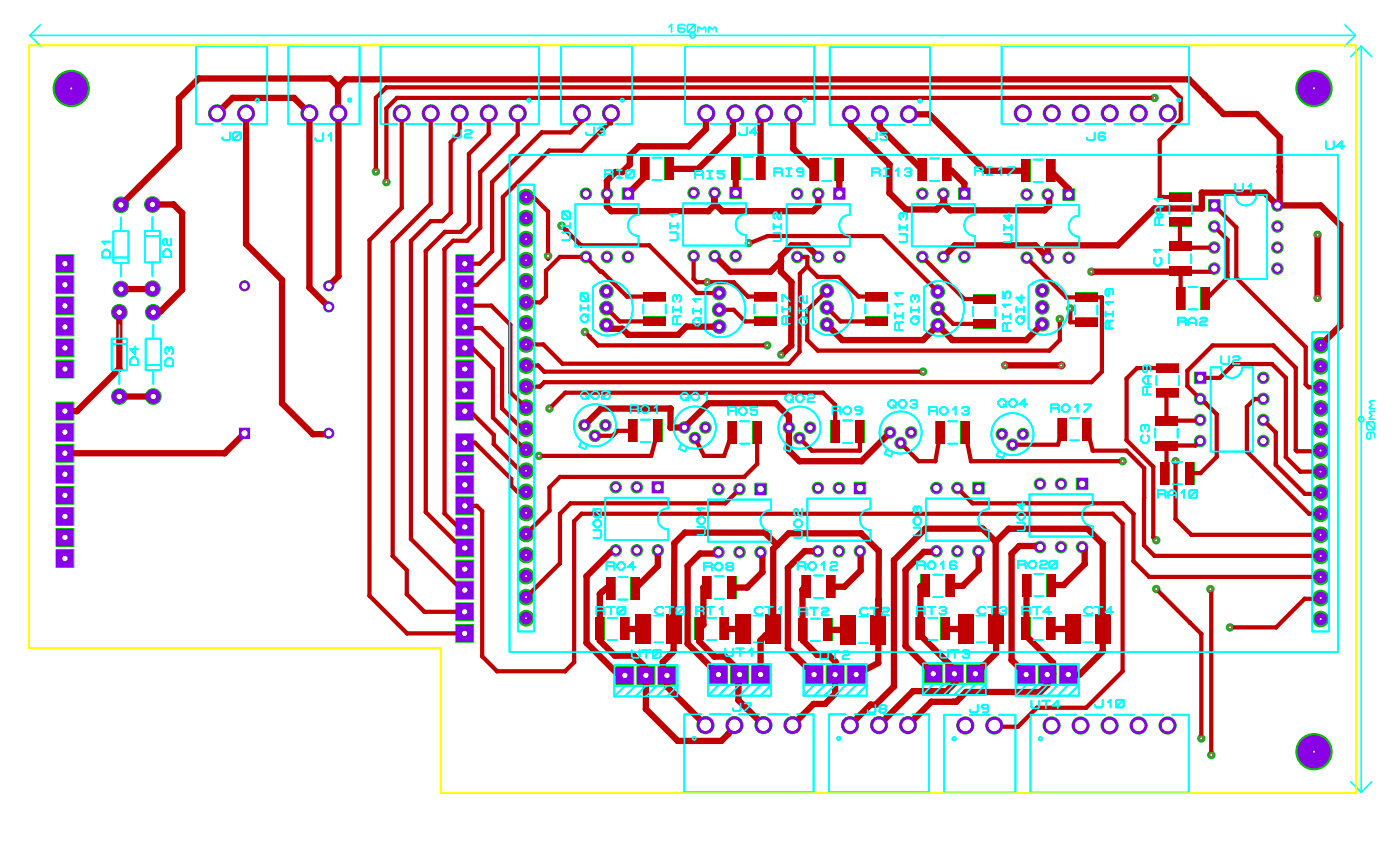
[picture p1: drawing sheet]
<svg xmlns="http://www.w3.org/2000/svg" width="169mm" height="103mm" viewBox="0 0 169 103" stroke-linecap="round" stroke-linejoin="round" font-family="sans-serif">
<g fill="#c0c000">
<path d="M76.2 69.6h1v2.7h-1z"/>
<path d="M73.2 69.6h1v2.7h-1z"/>
<path d="M141.2 23.2h2.6v1.1h-2.6z"/>
<path d="M141.2 26.2h2.6v1.1h-2.6z"/>
<path d="M142 34.6h1v2.7h-1z"/>
<path d="M145 34.6h1v2.7h-1z"/>
<path d="M141.1 29.1h2.7v1.2h-2.7z"/>
<path d="M141.1 32.1h2.7v1.2h-2.7z"/>
<path d="M139.4 50.2h2.7v1.1h-2.7z"/>
<path d="M139.4 53.2h2.7v1.1h-2.7z"/>
<path d="M139.6 43.9h2.7v1h-2.7z"/>
<path d="M139.6 46.9h2.7v1h-2.7z"/>
<path d="M140.1 55.7h1v2.7h-1z"/>
<path d="M143.1 55.7h1v2.7h-1z"/>
<path d="M80.3 19h1v2.7h-1z"/>
<path d="M77.3 19h1v2.7h-1z"/>
<path d="M77.7 38.2h2.6v1.1h-2.6z"/>
<path d="M77.7 35.2h2.6v1.1h-2.6z"/>
<path d="M91.1 35.2h2.6v1.1h-2.6z"/>
<path d="M91.1 38.2h2.6v1.1h-2.6z"/>
<path d="M91.3 18.9h1v2.7h-1z"/>
<path d="M88.3 18.9h1v2.7h-1z"/>
<path d="M97.8 19.1h1v2.7h-1z"/>
<path d="M100.8 19.1h1v2.7h-1z"/>
<path d="M104.5 38.2h2.6v1.1h-2.6z"/>
<path d="M104.5 35.2h2.6v1.1h-2.6z"/>
<path d="M110.8 19.1h1v2.7h-1z"/>
<path d="M113.8 19.1h1v2.7h-1z"/>
<path d="M117.5 38.5h2.6v1.1h-2.6z"/>
<path d="M117.5 35.5h2.6v1.1h-2.6z"/>
<path d="M126.3 19.3h1v2.6h-1z"/>
<path d="M123.3 19.3h1v2.6h-1z"/>
<path d="M129.8 38.3h2.6v1.1h-2.6z"/>
<path d="M129.8 35.3h2.6v1.1h-2.6z"/>
<path d="M78.9 50.6h1v2.7h-1z"/>
<path d="M75.9 50.6h1v2.7h-1z"/>
<path d="M87.8 69.5h1v2.7h-1z"/>
<path d="M84.8 69.5h1v2.7h-1z"/>
<path d="M90.8 50.8h1.1v2.7h-1.1z"/>
<path d="M87.8 50.8h1.1v2.7h-1.1z"/>
<path d="M100.3 50.7h1v2.7h-1z"/>
<path d="M103.3 50.7h1v2.7h-1z"/>
<path d="M99.8 69.4h1v2.7h-1z"/>
<path d="M96.8 69.4h1v2.7h-1z"/>
<path d="M116 50.8h1v2.7h-1z"/>
<path d="M113 50.8h1v2.7h-1z"/>
<path d="M114.2 69.3h1v2.7h-1z"/>
<path d="M111.2 69.3h1v2.7h-1z"/>
<path d="M130.7 50.4h1v2.7h-1z"/>
<path d="M127.7 50.4h1v2.7h-1z"/>
<path d="M126.4 69.2h1v2.7h-1z"/>
<path d="M123.4 69.2h1v2.7h-1z"/>
<path d="M71.9 74.5h1v2.7h-1z"/>
<path d="M74.9 74.5h1v2.7h-1z"/>
<path d="M76.7 74.1h1.9v3.5h-1.9z"/>
<path d="M80.4 74.1h1.9v3.5h-1.9z"/>
<path d="M83.9 74.5h1v2.7h-1z"/>
<path d="M86.9 74.5h1v2.7h-1z"/>
<path d="M88.7 74.1h1.9v3.5h-1.9z"/>
<path d="M92.4 74.1h1.9v3.5h-1.9z"/>
<path d="M101.4 74.2h1.9v3.5h-1.9z"/>
<path d="M105.1 74.2h1.9v3.5h-1.9z"/>
<path d="M96.4 74.6h1v2.7h-1z"/>
<path d="M99.4 74.6h1v2.7h-1z"/>
<path d="M110.6 74.5h1v2.7h-1z"/>
<path d="M113.6 74.5h1v2.7h-1z"/>
<path d="M115.6 74.1h1.9v3.5h-1.9z"/>
<path d="M119.3 74.1h1.9v3.5h-1.9z"/>
<path d="M123.3 74.5h1v2.7h-1z"/>
<path d="M126.3 74.5h1v2.7h-1z"/>
<path d="M128.5 74.1h1.9v3.5h-1.9z"/>
<path d="M132.2 74.1h1.9v3.5h-1.9z"/>
</g>
<g fill="none" stroke="#0ff" stroke-width=".2">
<path d="M25.6 15h-2v-9.4h8.6v9.4h-2M26.7 15h2.4M27.8 16v.7l-.2 .2h-.6l-.2-.2v-.1M28.1 16.1l.2-.1h.6l.2 .1v.6l-.2 .2h-.6l-.2-.2zM29.1 16l-1 .9M36.8 15h-2v-9.4h8.6v9.4h-2M37.9 15h2.4M39 16.1v.7l-.2 .2h-.6l-.1-.2v-.1M39.6 16.4l.4-.3v.9M47.9 15h-2v-9.4h19.1v9.4h-2M49 15h2.4M52.5 15h2.4"/>
<path d="M55.7 15.7v.7l-.2 .2h-.6l-.2-.2v-.1M56 15h2.4M56.1 15.8l.2-.1h.5l.1 .1v.2l-.1 .1h-.5l-.2 .2v.3h.8M59.5 15h2.4M61.5 18.7h100v60h-100zM69.7 15h-2v-9.4h8.6v9.4h-2M70.8 15h2.4M71.7 15.4v.7l-.2 .2h-.6l-.2-.2v-.1M72.2 15.5l.1-.1h.5l.1 .1v.2l-.1 .1M72.5 15.8h.3M72.8 15.8l.1 .2v.1l-.1 .2h-.5l-.1-.2M78.7 19h1.1"/>
<path d="M84.7 15h-2v-9.4h15.6v9.4h-2M85.8 15h2.4M89.3 15h2.4M89.7 18.9h1.1M90.2 15.4v.7l-.2 .2h-.6l-.2-.2v-.1M91.4 16h-.9l.6-.6v.9M92.8 15h2.4M99.2 19.1h1.1M102.1 15.1h-2v-9.4h12.1v9.4h-2M103.2 15.1h2.4M105.8 16v.7l-.2 .2h-.6l-.2-.2v-.1M106.7 15.1h2.4"/>
<path d="M107.1 16h-.8v.3h.6l.2 .1v.3l-.2 .2h-.5l-.1-.2M112.2 19.1h1.1M122.9 15h-2v-9.4h22.6v9.4h-2M124 15h2.4M124.7 19.2h1.1M127.5 15h2.4M131 15h2.4M132.1 16v.7l-.1 .2h-.7l-.1-.2v-.1M133.4 16.1l-.2-.1h-.4l-.2 .1v.6l.2 .2h.4l.2-.2v-.1l-.2-.2h-.6M134.5 15h2.4M138 15h2.4M160 17v.8l.2 .2h.6l.2-.2v-.8"/>
<path d="M162.2 17.7h-.9l.6-.7v1M12.4 30.4l.3-.3h.3l.3 .3v.7h-.9zM13.3 29.1h-.9l.3 .4M13.7 27.9h1.8v3.8h-1.8zM13.7 31.1h1.8M14.4 39.2v1.6M14.6 26.2v1.7M14.6 31.7v1.6M17.5 27.8h1.8v3.9h-1.8zM17.5 28.5h1.8M18.4 26.2v1.6M18.4 31.7v1.6"/>
<path d="M18.5 39.2v1.6M19.7 30.4l.3-.3h.3l.3 .3v.6h-.9zM20.6 28.8v.8h-.3l-.1-.2v-.4l-.2-.2h-.1l-.2 .2v.4l.2 .2M62.5 22.3h2v53.9h-2zM67.9 28h.7l.2 .2v.6l-.2 .2h-.7M67.9 27.2h.9M67.9 26.9v.7M67.9 25.5l.9 .9M68 25.5h.6l.2 .2v.6l-.2 .1h-.6l-.1-.1v-.6zM68.8 26.9v.7M69.4 24.6h7.7v1.3a1.27 1.27 0 0 0-1.3 1.3 1.27 1.27 0 0 0 1.3 1.2v1.3h-7.7zM70.1 38.2l.3-.3h.3l.3 .3v.4l-.3 .3h-.3l-.3-.3z"/>
<path d="M70.1 36.8v.6M70.1 37.1h.9M70.1 35.4l.9 .9M70.2 35.4h.6l.2 .1v.7l-.2 .1h-.6l-.1-.1v-.7zM71 36.8v.6M71 37.9l-.3 .3M71.5 34.6a2.77 2.77 0 0 1 4.6 1.2 3.4 3.4 0 0 1-2.3 4.6 2.61 2.61 0 0 1-2.3-.7zM73 21h.8M73.8 21l.2-.2v-.1l-.2-.2h-.8v.9M73.8 21l.2 .1v.3M74.4 20.5h.7M74.4 21.4h.7"/>
<path d="M74.8 20.5v.9M75.5 20.7l.2-.2h.6l.2 .2v.6l-.2 .1h-.6l-.2-.1zM76.5 20.5l-1 .9M77.6 36.7v1.1M78.7 21.7h1.1M80.3 36.7v1.1M80.9 28h.7l.2 .2v.6l-.2 .2h-.7M80.9 26.9v.7M80.9 27.2h.9M81.2 37v.7M81.2 37.3h1M81.7 38.3l-.2-.2h-.1l-.2 .2v.8h1"/>
<path d="M81.7 35.8l-.2-.2h-.1l-.2 .2v.4l.2 .2M81.7 35.8v.3M81.7 38.3v.8M81.7 35.8l.1-.2h.2l.2 .2v.4l-.2 .2M81.8 26.9v.7M81.8 25.8h-.9l.3 .3M82.2 38.1h-.4l-.1 .2M82.2 37v.7M82.4 24.5h7.7v1.3a1.27 1.27 0 0 0-1.3 1.3 1.27 1.27 0 0 0 1.3 1.2v1.3h-7.7zM83.7 37.2v.6M83.7 37.5h.9M83.9 21.1h.8"/>
<path d="M84 38.3h.3l.3 .3v.4l-.3 .3h-.3l-.3-.3v-.4zM84.6 37.2v.6M84.6 38.3l-.3 .3M84.6 36.1h-.9l.3 .3M84.7 21.1l.2-.2v-.1l-.2-.2h-.8v.9M84.7 21.1l.2 .1v.3M85.1 34.8a2.77 2.77 0 0 1 4.6 1.2 3.4 3.4 0 0 1-2.3 4.6 2.61 2.61 0 0 1-2.3-.7zM85.3 20.6h.7M85.3 21.5h.7M85.7 20.6v.9M87.4 20.6h-.8v.3h.6l.2 .2v.3l-.2 .1h-.4l-.2-.1M89.7 21.6h1.1"/>
<path d="M91 36.7v1.1M93.4 28.1h.7l.2 .2v.6l-.2 .2h-.7M93.4 27v.7M93.4 27.3h.9M93.5 20.8h.8M93.7 36.7v1.1M94.3 20.8l.1-.2v-.1l-.1-.2h-.8v.9M94.3 20.8l.1 .1v.3M94.3 25.6v.8h-.3l-.2-.2v-.4l-.1-.2h-.2l-.1 .2v.4l.1 .2M94.3 27v.7M94.4 36.4v-.8h.2l.8 .8M94.4 37v.6"/>
<path d="M94.4 37.3h1M94.9 38.3l-.2-.2h-.1l-.2 .2v.8h1M94.9 38.3v.8M94.9 20.3h.6M94.9 21.2h.6M94.9 24.6h7.7v1.3a1.27 1.27 0 0 0-1.3 1.3 1.27 1.27 0 0 0 1.3 1.2v1.3h-7.7zM95.2 20.3v.9M95.4 38.1h-.4l-.1 .2M95.4 37v.6M96.5 38.6l.3-.3h.3l.3 .3v.3l-.3 .3h-.3l-.3-.3zM96.5 37.1v.7M96.5 37.5h.9"/>
<path d="M97 20.6l-.2 .2h-.5l-.1-.2v-.1l.1-.2h.5l.2 .2v.6l-.2 .1h-.5M97.4 35.7v.8h-.3l-.2-.2v-.4l-.1-.2h-.2l-.1 .2v.4l.1 .2M97.4 37.1v.7M97.4 38.3l-.3 .3M98.1 34.6a2.77 2.77 0 0 1 4.6 1.2 3.4 3.4 0 0 1-2.3 4.6 2.59 2.59 0 0 1-2.3-.8zM99.2 21.8h1.1M104.4 36.7v1.1M105.2 20.8h.8M106 20.8l.2-.2v-.1l-.2-.2h-.8v.9M106 20.8l.2 .1v.3M106.7 20.3h.6M106.7 21.2h.6"/>
<path d="M107 20.3v.9M107.1 36.7v1.1M108 37.8v.6M108 38.1h1M108.1 20.6l.3-.3v.9M108.5 39l-.2-.1h-.1l-.2 .1v.8h1M108.5 39v.8M108.6 28.2h.7l.2 .2v.6l-.2 .2h-.7M108.6 27.4h.9M108.6 27.1v.7M109 38.9h-.4l-.1 .1M109 37.8v.6"/>
<path d="M109 36.6h-1l.3 .4M109 35.4h-1l.3 .3M109 25.9l.2-.2h.1l.2 .2v.4l-.2 .2M109 25.9l-.1-.2h-.2l-.1 .2v.4l.1 .2M109 25.9v.3M109.2 20.5l.2-.2h.4l.2 .2v.1l-.2 .2M109.5 27.1v.7M109.5 20.8h.3M109.8 20.8l.2 .1v.2l-.2 .1h-.4l-.2-.1M110 38.5l.3-.3h.3l.3 .3v.3l-.3 .3h-.3l-.3-.3zM110 37.4h.9M110 37.1v.6"/>
<path d="M110 24.6h7.7v1.3a1.27 1.27 0 0 0-1.3 1.3 1.27 1.27 0 0 0 1.3 1.2v1.3h-7.7zM110.4 35.8l-.1-.2h-.2l-.1 .2v.5l.1 .1M110.4 35.8l.2-.2h.1l.2 .2v.5l-.2 .1M110.4 35.8v.3M110.9 37.1v.6M110.9 38.2l-.3 .3M111.5 34.7a2.78 2.78 0 0 1 4.6 1.2 3.4 3.4 0 0 1-2.3 4.6 2.64 2.64 0 0 1-2.3-.8zM112.2 21.8h1.1M117.4 37v1.1M117.7 20.6h.8M118.5 20.6l.1-.1v-.2l-.1-.1h-.8v.9M118.5 20.6l.1 .2v.3"/>
<path d="M119.1 20.2h.6M119.1 21.1h.6M119.4 20.2v.9M120.1 37v1.1M120.5 20.5l.4-.3v.9M121 35.2v.8h.3v-.7l.2-.1h.3l.2 .1v.5l-.2 .2M121 37.9v.6M121 38.2h1M121.2 28.2h.7l.2 .2v.6l-.2 .2h-.7M121.2 27.1v.7M121.2 27.4h.9M121.5 39.1l-.2-.1h-.1l-.2 .1v.8h1"/>
<path d="M121.5 39.1v.8M121.6 20.2h.8v.1l-.8 .8M121.8 25.7v.9l-.6-.6h.9M122 39h-.4l-.1 .1M122 37.9v.6M122 36.7h-1l.3 .4M122.1 27.1v.7M122.6 24.7h7.7v1.3a1.27 1.27 0 0 0-1.3 1.3 1.27 1.27 0 0 0 1.3 1.2v1.3h-7.7zM122.7 37.3h.9M122.7 37v.6M123 38.1h.3l.3 .3v.4l-.3 .3h-.3l-.3-.3v-.4zM123.3 35.6v.9l-.6-.6h.9"/>
<path d="M123.6 37v.6M123.6 38.1l-.3 .3M124.1 34.5a2.77 2.77 0 0 1 4.6 1.2 3.4 3.4 0 0 1-2.3 4.6 2.61 2.61 0 0 1-2.3-.7zM124.7 21.9h1.1M129.7 36.8v1.1M132.4 36.8v1.1M133.4 37.6v.6M133.4 37.9h1M133.7 34.9l.2 .1v.5l-.2 .2h-.1l-.2-.2v-.5l.2-.1h.6l.2 .1v.5M133.9 38.8l-.2-.1h-.1l-.2 .1v.8h1M133.9 38.8v.8M134.4 38.7h-.4l-.1 .1"/>
<path d="M134.4 37.6v.6M134.4 36.4h-1l.3 .4M139.4 31.1l-.1 .1v.5l.3 .3h.3l.3-.3v-.5l-.2-.1M139.9 26.4l-.2-.2h-.1l-.2 .2v.8h1M139.9 26.4v.8M140 24.9v1M140.2 30.1h-.9l.3 .3M140.4 24.9h-.7l-.3 .3v.4l.3 .3h.7M140.4 26.2h-.4l-.1 .2M140.4 24h-1l.3 .3M141.1 30.7v1.1M141.1 24.7v1.1"/>
<path d="M142.2 38.8h.8M143 38.8l.1-.2v-.1l-.1-.2h-.8v.9M143 38.8l.1 .1v.3M143.4 39.2v-.6l.4-.3h.3l.3 .3v.6M143.4 38.9h1M143.4 37.3h1.1M143.4 34.6h1.1M143.8 30.7v1.1M143.8 24.7v1.1M144.9 38.5l.1-.2h.5l.2 .2v.1l-.2 .2h-.5l-.1 .1v.3h.8M147.8 23.5h1.3a1.27 1.27 0 0 0 1.3 1.3 1.27 1.27 0 0 0 1.2-1.3h1.3v10.2h-5.1zM149.1 22.2v.7l.2 .2h.6l.1-.2v-.7"/>
<path d="M150.7 22.5l.3-.3v.9M13.5 40.8h1.8v3.9h-1.8zM13.5 41.5h1.8M14.4 44.7v1.6M16 43.1h.3l.3 .3v.6h-.9v-.6zM16.3 41.8v.9l-.6-.6h.9M17.6 40.8h1.8v3.9h-1.8zM17.6 44h1.8M18.5 44.7v1.6M20.3 43.2h.3l.3 .3v.6h-.9v-.6zM20.4 42.1l-.1-.2h-.2l-.1 .2v.4l.1 .2M20.4 42.1l.2-.2h.1l.2 .2v.4l-.2 .2"/>
<path d="M20.4 42.1v.3M70.1 47.5l.3-.3h.3l.3 .3v.3l-.3 .3h-.3l-.3-.3zM70.2 53.2l-.3 .6M70.7 47.8l.3 .3M70.9 53.6l-.3 .6-.7-.3M71.4 47.5l.3-.3h.3l.3 .3v.3l-.3 .3h-.3l-.3-.3zM72.6 47.3l.2-.1h.6l.2 .1v.6l-.2 .2h-.6l-.2-.2zM73.6 47.2l-1 .9M76.1 49.4h.8M76.9 49.4l.2-.2v-.1l-.2-.2h-.8v.9M76.9 49.4l.2 .1v.3M77.3 50.6h1.1"/>
<path d="M77.3 53.3h1.1M77.4 49.2l.3-.3h.3l.3 .3v.3l-.3 .3h-.3l-.3-.3zM79 49.2l.3-.3v.9M82.2 47.7l.3-.3h.3l.3 .3v.3l-.3 .3h-.3l-.3-.3zM82.2 53.5l-.2 .6M82.8 48l.3 .3M82.9 53.9l-.2 .6-.7-.3M83.4 47.7l.3-.3h.4l.3 .3v.3l-.3 .3h-.4l-.3-.3zM85 47.7l.3-.3v.9M87.9 49.6h.8M88.7 49.6l.1-.2v-.1l-.1-.2h-.8v.9M88.7 49.6l.1 .1v.3"/>
<path d="M89.2 49.4l.3-.3h.3l.3 .3v.3l-.3 .3h-.3l-.3-.3zM89.3 50.8h1.1M89.3 53.5h1.1M91.4 49.1h-.8v.3h.6l.2 .2v.3l-.2 .1h-.4l-.2-.1M94.8 47.9l.3-.3h.3l.3 .3v.3l-.3 .3h-.3l-.3-.3zM94.9 53.5l-.3 .6M95.4 48.2l.3 .3M95.6 53.9l-.3 .6-.7-.3M96.1 47.9l.3-.3h.3l.3 .3v.3l-.3 .3h-.3l-.3-.3zM97.5 47.7l.1-.1h.5l.2 .1v.2l-.2 .1h-.5l-.1 .2v.3h.8M100.5 49.5h.8M101.3 49.5l.1-.1v-.2l-.1-.2h-.8v1"/>
<path d="M101.3 49.5l.1 .2v.3M101.7 53.4h1.1M101.7 50.7h1.1M101.8 49.4l.3-.4h.3l.3 .4v.3l-.3 .3h-.3l-.3-.3zM104 49.4l-.2 .1h-.4l-.2-.1v-.2l.2-.2h.4l.2 .2v.6l-.2 .2h-.4M107.1 54.1l-.3 .6M107.2 48.6l.3-.3h.3l.3 .3v.3l-.3 .3h-.3l-.3-.3zM107.8 54.5l-.3 .6-.7-.3M107.8 48.9l.3 .3M108.5 48.6l.3-.3h.3l.3 .3v.3l-.3 .3h-.3l-.3-.3zM109.9 48.4l.1-.1h.5l.2 .1v.2l-.2 .1M110.2 48.7h.3"/>
<path d="M110.5 48.7l.2 .2v.1l-.2 .2h-.5l-.1-.2M112.2 49.5h.7M112.9 49.5l.2-.1v-.2l-.2-.1h-.7v.9M112.9 49.5l.2 .2v.3M113.4 49.4l.3-.3h.4l.3 .3v.3l-.3 .3h-.4l-.3-.3zM114.4 50.8h1.1M114.4 53.5h1.1M115 49.4l.3-.3v.9M116.1 49.2l.2-.1h.5l.1 .1v.2l-.1 .1M116.4 49.5h.4M116.8 49.5l.1 .2v.1l-.1 .2h-.5l-.2-.2M120.5 48.5l.3-.3h.3l.3 .3v.3l-.3 .3h-.3l-.3-.3z"/>
<path d="M120.6 54.3l-.3 .6M121.1 48.8l.3 .3M121.3 54.7l-.3 .6-.7-.3M121.8 48.5l.3-.3h.3l.3 .3v.3l-.3 .3h-.3l-.3-.3zM124 48.8h-1l.7-.6v.9M124.3 59.6h7.6v1.3a1.27 1.27 0 0 0-1.3 1.3 1.27 1.27 0 0 0 1.3 1.2v1.3h-7.6zM126.9 49.2h.8M127.7 49.2l.1-.1v-.2l-.1-.1h-.8v.9M127.7 49.2l.1 .2v.3M128.1 49.1l.4-.3h.3l.3 .3v.3l-.3 .3h-.3l-.4-.3zM129.1 50.4h1.1M129.1 53.1h1.1"/>
<path d="M129.7 49.1l.4-.3v.9M130.8 48.8h.8v.1l-.8 .8M137.9 52.5l-.2 .2v.4l.3 .4h.3l.4-.4v-.4l-.2-.2M138.2 51.4l.1-.2h.2l.2 .2v.5l-.2 .1M138.2 51.4l-.2-.2h-.1l-.2 .2v.5l.2 .1M138.2 51.4v.3M138.3 44.1l.1 .2v.4l-.1 .2h-.2l-.1-.2v-.4l.1-.2h.6l.2 .2v.4M138.4 46.8l-.1-.2h-.2l-.1 .2v.8h.9M138.4 46.8v.8M138.6 45.4v.9M138.9 45.4h-.6l-.3 .3v.3l.3 .3h.6M138.9 46.6h-.3l-.2 .2"/>
<path d="M139.4 51.7v1.1M139.6 45.3v1.1M139.7 59.6h.8M140.5 59.6l.2-.2v-.1l-.2-.2h-.8v.9M140.5 59.6l.2 .1v.3M141 59.7h1M141.5 58.4h1.1M141.5 55.7h1.1M142.1 51.7v1.1M142.3 45.3v1.1M142.6 59.4l.3-.3v.9M143.5 59.3l.2-.2h.6l.2 .2v.6l-.2 .1h-.6l-.2-.1z"/>
<path d="M144.5 59.1l-1 .9M146.1 44.3h1.3a1.27 1.27 0 0 0 1.3 1.3 1.27 1.27 0 0 0 1.2-1.3h1.3v10.2h-5.1zM147.4 43v.7l.2 .2h.6l.1-.2v-.7M148.8 43.1l.2-.1h.5l.1 .1v.2l-.1 .1h-.5l-.2 .2v.3h.8M158.4 40.1h2v36.1h-2zM71.6 63.9h.8l.1 .2v.6l-.1 .2h-.8M71.6 63l.3-.3h.3l.3 .3v.3l-.3 .3h-.3l-.3-.3zM71.6 61.4l.9 .9M71.8 61.4h.6l.1 .2v.6l-.1 .1h-.6l-.2-.1v-.6zM72 73.7h.8M72.8 73.7l.1-.2v-.2l-.1-.1h-.8v.9M72.8 73.7l.1 .1v.3"/>
<path d="M73 60h7.7v1.3a1.27 1.27 0 0 0-1.3 1.3 1.27 1.27 0 0 0 1.3 1.2v1.3h-7.7zM73.2 68.3h.8M73.3 73.2h.9M73.3 77.2h1.1M73.3 74.5h1.1M73.7 73.2v.9M74 68.3l.2-.2v-.1l-.2-.2h-.8v.9M74 68.3l.2 .1v.3M74.5 68.1l.3-.3h.3l.3 .3v.3l-.3 .3h-.3l-.3-.3zM74.5 73.3l.2-.1h.6l.2 .1v.7l-.2 .1h-.6l-.2-.1zM74.6 69.6h1.1M74.6 72.3h1.1"/>
<path d="M75.5 73.2l-1 .9M76.2 78.4v.8l.2 .1h.6l.2-.1v-.8M76.7 68.4h-1l.7-.6v.9M77.5 78.4h1M78 78.4v.9M78.8 78.6l.1-.2h.7l.1 .2v.6l-.1 .1h-.7l-.1-.1zM79.7 78.4l-.9 .9M80 73.3l-.1-.1h-.5l-.3 .3v.3l.3 .3h.5l.1-.1M80.4 73.2h.9M80.8 73.2v.9M81.6 73.3l.2-.1h.6l.2 .1v.7l-.2 .1h-.6l-.2-.1zM82.6 73.2l-1 .9"/>
<path d="M84 73.7h.8M84.2 63.6h.7l.2 .1v.6l-.2 .2h-.7M84.2 62.6l.3-.3h.3l.3 .3v.3l-.3 .3h-.3l-.3-.3zM84.8 73.7l.1-.2v-.2l-.1-.1h-.8v.9M84.8 73.7l.1 .1v.3M85 68.3h.8M85.1 61.3h-.9l.3 .3M85.3 73.2h.9M85.3 77.2h1.1M85.3 74.5h1.1M85.4 60.3h7.7v1.2a1.27 1.27 0 0 0-1.3 1.3 1.27 1.27 0 0 0 1.3 1.3v1.2h-7.7zM85.7 73.2v.9"/>
<path d="M85.8 68.3l.1-.1v-.2l-.1-.1h-.8v.9M85.8 68.3l.1 .2v.3M86.2 69.5h1.1M86.2 72.2h1.1M86.2 68.2l.4-.3h.3l.3 .3v.3l-.3 .3h-.3l-.4-.3zM86.8 73.5l.4-.3v.9M87.5 78.2v.8l.2 .1h.6l.2-.1v-.8M87.8 68.3l-.1-.1v-.2l.1-.1h.5l.2 .1v.2l-.2 .1M87.8 68.3h.5M87.8 68.3l-.1 .2v.1l.1 .2h.5l.2-.2v-.1l-.2-.2M88.8 78.2h1M89.3 78.2v.9"/>
<path d="M90.4 78.5l.3-.3v.9M92 73.3l-.1-.1h-.5l-.3 .3v.3l.3 .3h.5l.1-.1M92.4 73.2h.9M92.8 73.2v.9M93.9 73.5l.4-.3v.9M95.9 63.9h.7l.2 .2v.6l-.2 .2h-.7M96.2 62.7h.3l.3 .3v.3l-.3 .3h-.3l-.3-.3v-.3zM96.3 68.3h.8M96.5 73.8h.8M96.8 61.4v.8h-.3l-.2-.2v-.4l-.1-.2h-.2l-.1 .2v.4l.1 .2M97.1 68.3l.1-.2v-.1l-.1-.2h-.8v.9M97.1 68.3l.1 .1v.3"/>
<path d="M97.3 73.8l.1-.2v-.2l-.1-.1h-.8v.9M97.3 73.8l.1 .1v.3M97.4 60.1h7.7v1.3a1.27 1.27 0 0 0-1.3 1.3 1.27 1.27 0 0 0 1.3 1.2v1.3h-7.7zM97.5 68.1l.4-.3h.3l.3 .3v.3l-.3 .3h-.3l-.4-.3zM97.8 73.3h.9M97.8 77.3h1.1M97.8 74.6h1.1M98.2 73.3v.9M98.2 69.4h1.1M98.2 72.1h1.1M99 78.6v.7l.2 .2h.6l.2-.2v-.7M99.1 68.1l.4-.3v.9"/>
<path d="M99.2 73.4l.1-.1h.5l.2 .1v.2l-.2 .2h-.5l-.1 .1v.3h.8M100.2 68l.2-.2h.5l.1 .2v.1l-.1 .2h-.5l-.2 .1v.3h.8M100.3 78.6h.9M100.8 78.6v.9M101.7 78.7l.2-.1h.4l.2 .1v.2l-.2 .1h-.4l-.2 .2v.3h.8M104.7 73.4l-.1-.1h-.5l-.3 .3v.3l.3 .3h.5l.1-.1M105.1 73.3h.9M105.5 73.3v.9M106.5 73.4l.1-.1h.5l.2 .1v.2l-.2 .2h-.5l-.1 .1v.3h.8M110.3 63.6h.7l.2 .2v.6l-.2 .2h-.7M110.3 62.7l.3-.3h.3l.3 .3v.3l-.3 .3h-.3l-.3-.3zM110.7 68.2h.8"/>
<path d="M110.7 73.7h.8M110.7 61.3l.2-.2h.1l.2 .2v.4l-.2 .2M110.7 61.3l-.1-.2h-.2l-.1 .2v.4l.1 .2M110.7 61.3v.3M111.4 80h7.6v2.5h-7.6zM111.5 68.2l.1-.2v-.1l-.1-.2h-.8v.9M111.5 68.2l.1 .1v.3M111.5 73.7l.1-.2v-.2l-.1-.1h-.8v.9M111.5 73.7l.1 .1v.3M111.7 60.1h7.7v1.3a1.27 1.27 0 0 0-1.3 1.3 1.27 1.27 0 0 0 1.3 1.2v1.3h-7.7zM111.9 68l.4-.3h.3l.3 .3v.3l-.3 .3h-.3l-.4-.3zM112 73.2h.9"/>
<path d="M112 77.2h1.1M112 74.5h1.1M112.4 73.2v.9M112.6 69.3h1.1M112.6 72h1.1M113.4 73.3l.1-.1h.5l.2 .1v.2l-.2 .2M113.5 78.4v.8l.1 .1h.7l.1-.1v-.8M113.5 68l.4-.3v.9M113.7 73.7h.3M114 73.7l.2 .1v.2l-.2 .1h-.5l-.1-.1M114.7 78.4h1M115.2 78.4v.9"/>
<path d="M115.4 67.9l-.1-.2h-.5l-.2 .2v.6l.2 .1h.5l.1-.1v-.2l-.1-.1h-.7M116.2 78.6l.1-.2h.5l.2 .2v.1l-.2 .2M116.5 78.9h.3M116.8 78.9l.2 .1v.2l-.2 .1h-.5l-.1-.1M118.9 73.3l-.1-.1h-.5l-.3 .3v.3l.3 .3h.5l.1-.1M119.3 73.2h.9M119.7 73.2v.9M120.7 73.3l.1-.1h.5l.2 .1v.2l-.2 .2M121 73.7h.3M121.3 73.7l.2 .1v.2l-.2 .1h-.5l-.1-.1M122.8 63h.7l.2 .2v.6l-.2 .2h-.7M122.8 68.1h.8"/>
<path d="M123.1 61.8h.3l.3 .3v.3l-.3 .3h-.3l-.3-.3v-.3zM123.4 73.7h.8M123.4 60.5v.9l-.6-.6h.9M123.6 68.1l.2-.2v-.1l-.2-.2h-.8v1M123.6 68.1l.2 .1v.4M124.1 67.9l.3-.3h.4l.3 .3v.3l-.3 .4h-.4l-.3-.4zM124.2 73.7l.1-.2v-.2l-.1-.1h-.8v.9M124.2 73.7l.1 .1v.3M124.7 73.2h.9M124.7 77.2h1.1M124.7 74.5h1.1M124.8 69.2h1.1"/>
<path d="M124.8 71.9h1.1M125.1 73.2v.9M125.5 67.8l.2-.2h.5l.1 .2v.1l-.1 .2h-.5l-.2 .1v.4h.8M126.7 67.8l.1-.2h.6l.2 .2v.6l-.2 .2h-.6l-.1-.2zM126.9 73.8h-1l.7-.6v.9M127.6 67.6l-.9 1M131.8 73.3l-.1-.1h-.5l-.3 .3v.3l.3 .3h.5l.1-.1M132.2 73.2h.9M132.6 73.2v.9M134.4 73.8h-1l.7-.6v.9M141 60v-.6l.3-.3h.3l.4 .3v.6M74.1 80.2h7.7v2.5h-7.7z"/>
<path d="M74.1 84h7.7v-1.3l-1.3 1.3M74.1 82.7v1.3M75.4 82.7l-1.3 1.3M76.7 82.7l-1.3 1.3M78 82.7l-1.3 1.3M79.2 82.7l-1.2 1.3M80.5 82.7l-1.3 1.3M84.6 86.2h-2v9.4h15.6v-9.4h-2M85.4 80.1h7.7v2.5h-7.7zM85.4 83.9h7.7v-1.3l-1.3 1.3M85.4 82.6v1.3M85.7 86.2h2.4"/>
<path d="M86.7 82.6l-1.3 1.3M88 82.6l-1.3 1.3M89.2 86.2h2.4M89.3 82.6l-1.3 1.3M89.4 84.8v.8l-.2 .2h-.6l-.2-.2v-.2M89.9 84.8h.8v.2l-.8 .8M90.5 82.6l-1.2 1.3M91.8 82.6l-1.3 1.3M92.7 86.2h2.4M97 80.1h7.6v2.5h-7.6zM97 83.9h7.6v-1.3l-1.3 1.3M97 82.6v1.3"/>
<path d="M98.3 82.6l-1.3 1.3M99.5 82.6l-1.2 1.3M100.8 82.6l-1.3 1.3M102 86.2h-2v9.4h12.1v-9.4h-2M102.1 82.6l-1.3 1.3M103.1 86.2h2.4M103.3 82.6l-1.2 1.3M105.7 85v.8l-.2 .2h-.6l-.2-.2v-.2M106.3 85.5l-.2 .1v.2l.2 .2h.5l.1-.2v-.2l-.1-.1M106.3 85.5l-.2-.2v-.1l.2-.2h.5l.1 .2v.1l-.1 .2M106.3 85.5h.5M106.6 86.2h2.4"/>
<path d="M111.4 83.8h7.6v-1.3l-1.3 1.3M111.4 82.5v1.3M112.6 82.5l-1.2 1.3M113.9 82.5l-1.3 1.3M115.2 82.5l-1.3 1.3M116 86.2h-2v9.4h8.6v-9.4h-2M116.5 82.5l-1.3 1.3M117.1 86.2h2.4M117.7 82.5l-1.2 1.3M118 85v.8l-.2 .1h-.6l-.1-.1v-.2M119.3 85.3l-.2 .2h-.5l-.1-.2v-.1l.1-.2h.5l.2 .2v.6l-.2 .1h-.5M122.6 80.1h7.6v2.5h-7.6z"/>
<path d="M122.6 83.9h7.6v-1.3l-1.3 1.3M122.6 82.6v1.3M123.9 82.6l-1.3 1.3M124.5 84.5v.8l.1 .1h.7l.1-.1v-.8M125.1 82.6l-1.2 1.3M125.8 84.5h.9M126.2 84.5v.9M126.4 86.2h-2v9.4h19.1v-9.4h-2M126.4 82.6l-1.3 1.3M127.5 86.2h2.4M127.7 82.6l-1.3 1.3M128 85.1h-1l.7-.6v.9"/>
<path d="M128.9 82.6l-1.2 1.3M131 86.2h2.4M133.1 84.4v.8l-.2 .1h-.6l-.2-.1v-.2M133.7 84.7l.3-.3v.9M134.5 86.2h2.4M134.7 84.6l.1-.2h.7l.1 .2v.6l-.1 .1h-.7l-.1-.1zM135.6 84.4l-.9 .9M138 86.2h2.4"/>
<circle cx="71.8" cy="51.3" r="2.54"/>
<circle cx="83.9" cy="51.6" r="2.54"/>
<circle cx="96.5" cy="51.6" r="2.54"/>
<circle cx="108.7" cy="52.2" r="2.54"/>
<circle cx="122.2" cy="52.4" r="2.54"/>
</g>
<g fill="none" stroke="#0ff" stroke-width=".4">
<circle cx="31" cy="12.1" r=".1"/>
<circle cx="42.2" cy="12.1" r=".1"/>
<circle cx="63.8" cy="12.1" r=".1"/>
<circle cx="75.1" cy="12.1" r=".1"/>
<circle cx="97.1" cy="12.1" r=".1"/>
<circle cx="111.1" cy="12.2" r=".1"/>
<circle cx="142.3" cy="12.1" r=".1"/>
<circle cx="83.8" cy="89.1" r=".1"/>
<circle cx="101.3" cy="89.1" r=".1"/>
<circle cx="115.2" cy="89.1" r=".1"/>
<circle cx="125.6" cy="89.1" r=".1"/>
</g>
<path d="M3.5 5.5h160.2v90.2h-110.5v-17.5h-49.7z" fill="none" stroke="#ff0" stroke-width=".2"/>
<path d="M78.9 74.3h1.2M78.9 77.5h1.2M90.9 74.3h1.2M90.9 77.5h1.2M103.6 74.4h1.2M103.6 77.6h1.2M117.8 74.3h1.2M117.8 77.5h1.2M130.7 74.3h1.2M130.7 77.5h1.2" fill="none" stroke="#0ff" stroke-width=".13"/>
<g fill="#00c000">
<path d="M6.7 66.3h2.2v2.2h-2.2z" fill-rule="evenodd"/>
<path d="M6.7 63.7h2.2v2.2h-2.2z" fill-rule="evenodd"/>
<path d="M6.7 61.2h2.2v2.2h-2.2z" fill-rule="evenodd"/>
<path d="M6.7 58.6h2.2v2.3h-2.2z" fill-rule="evenodd"/>
<path d="M6.7 56.1h2.2v2.2h-2.2z" fill-rule="evenodd"/>
<path d="M6.7 53.6h2.2v2.2h-2.2z" fill-rule="evenodd"/>
<path d="M6.7 51h2.2v2.2h-2.2z" fill-rule="evenodd"/>
<path d="M6.7 48.5h2.2v2.2h-2.2z" fill-rule="evenodd"/>
<path d="M6.7 43.4h2.2v2.2h-2.2z" fill-rule="evenodd"/>
<path d="M6.7 40.9h2.2v2.2h-2.2z" fill-rule="evenodd"/>
<path d="M6.7 38.3h2.2v2.2h-2.2z" fill-rule="evenodd"/>
<path d="M6.7 35.8h2.2v2.2h-2.2z" fill-rule="evenodd"/>
<path d="M6.7 33.2h2.2v2.3h-2.2z" fill-rule="evenodd"/>
<path d="M6.7 30.7h2.2v2.2h-2.2z" fill-rule="evenodd"/>
<path d="M55 30.7h2.2v2.2h-2.2z" fill-rule="evenodd"/>
<path d="M55 33.2h2.2v2.3h-2.2z" fill-rule="evenodd"/>
<path d="M55 35.8h2.2v2.2h-2.2z" fill-rule="evenodd"/>
<path d="M55 38.3h2.2v2.2h-2.2z" fill-rule="evenodd"/>
<path d="M55 40.9h2.2v2.2h-2.2z" fill-rule="evenodd"/>
<path d="M55 43.4h2.2v2.2h-2.2z" fill-rule="evenodd"/>
<path d="M55 45.9h2.2v2.3h-2.2z" fill-rule="evenodd"/>
<path d="M55 48.5h2.2v2.2h-2.2z" fill-rule="evenodd"/>
<path d="M55 52.3h2.2v2.2h-2.2z" fill-rule="evenodd"/>
<path d="M55 54.8h2.2v2.2h-2.2z" fill-rule="evenodd"/>
<path d="M55 57.4h2.2v2.2h-2.2z" fill-rule="evenodd"/>
<path d="M55 59.9h2.2v2.2h-2.2z" fill-rule="evenodd"/>
<path d="M55 62.4h2.2v2.3h-2.2z" fill-rule="evenodd"/>
<path d="M55 65h2.2v2.2h-2.2z" fill-rule="evenodd"/>
<path d="M55 67.5h2.2v2.2h-2.2z" fill-rule="evenodd"/>
<path d="M55 70.1h2.2v2.2h-2.2z" fill-rule="evenodd"/>
<path d="M55 72.7h2.2v2.2h-2.2z" fill-rule="evenodd"/>
<path d="M55 75.3h2.2v2.2h-2.2z" fill-rule="evenodd"/>
<path d="M76.1 69.6h1.1v2.7h-1.1z" fill-rule="evenodd"/>
<path d="M73.1 69.6h1.1v2.7h-1.1z" fill-rule="evenodd"/>
<path d="M79.4 80.4h2.2v2.2h-2.2z" fill-rule="evenodd"/>
<path d="M76.8 80.4h2.3v2.2h-2.3z" fill-rule="evenodd"/>
<path d="M74.3 80.4h2.2v2.2h-2.2z" fill-rule="evenodd"/>
<path d="M78.7 58h1.4v1.5h-1.4z" fill-rule="evenodd"/>
<path d="M145.8 24h1.5v1.5h-1.5z" fill-rule="evenodd"/>
<path d="M141.1 23.2h2.7v1.1h-2.7z" fill-rule="evenodd"/>
<path d="M141.1 26.2h2.7v1.1h-2.7z" fill-rule="evenodd"/>
<path d="M141.9 34.6h1.1v2.7h-1.1z" fill-rule="evenodd"/>
<path d="M144.9 34.6h1.1v2.7h-1.1z" fill-rule="evenodd"/>
<path d="M141.1 29.1h2.7v1.2h-2.7z" fill-rule="evenodd"/>
<path d="M141.1 32.1h2.7v1.2h-2.7z" fill-rule="evenodd"/>
<path d="M144.1 44.8h1.5v1.5h-1.5z" fill-rule="evenodd"/>
<path d="M139.4 50.2h2.7v1.1h-2.7z" fill-rule="evenodd"/>
<path d="M139.4 53.2h2.7v1.1h-2.7z" fill-rule="evenodd"/>
<path d="M139.6 43.8h2.7v1.1h-2.7z" fill-rule="evenodd"/>
<path d="M139.6 46.8h2.7v1.1h-2.7z" fill-rule="evenodd"/>
<path d="M140 55.7h1.1v2.7h-1.1z" fill-rule="evenodd"/>
<path d="M143 55.7h1.1v2.7h-1.1z" fill-rule="evenodd"/>
<path d="M88.1 22.5h1.4v1.5h-1.4z" fill-rule="evenodd"/>
<path d="M80.2 19h1.1v2.7h-1.1z" fill-rule="evenodd"/>
<path d="M77.2 19h1.1v2.7h-1.1z" fill-rule="evenodd"/>
<path d="M77.6 38.2h2.7v1.1h-2.7z" fill-rule="evenodd"/>
<path d="M77.6 35.2h2.7v1.1h-2.7z" fill-rule="evenodd"/>
<path d="M91 35.2h2.7v1.1h-2.7z" fill-rule="evenodd"/>
<path d="M91 38.2h2.7v1.1h-2.7z" fill-rule="evenodd"/>
<path d="M91.2 18.9h1.1v2.7h-1.1z" fill-rule="evenodd"/>
<path d="M88.2 18.9h1.1v2.7h-1.1z" fill-rule="evenodd"/>
<path d="M97.7 19.1h1.1v2.7h-1.1z" fill-rule="evenodd"/>
<path d="M100.7 19.1h1.1v2.7h-1.1z" fill-rule="evenodd"/>
<path d="M104.4 38.2h2.7v1.1h-2.7z" fill-rule="evenodd"/>
<path d="M104.4 35.2h2.7v1.1h-2.7z" fill-rule="evenodd"/>
<path d="M110.7 19.1h1.1v2.7h-1.1z" fill-rule="evenodd"/>
<path d="M113.7 19.1h1.1v2.7h-1.1z" fill-rule="evenodd"/>
<path d="M117.4 38.5h2.7v1.1h-2.7z" fill-rule="evenodd"/>
<path d="M117.4 35.5h2.7v1.1h-2.7z" fill-rule="evenodd"/>
<path d="M126.2 19.2h1.1v2.7h-1.1z" fill-rule="evenodd"/>
<path d="M123.2 19.2h1.1v2.7h-1.1z" fill-rule="evenodd"/>
<path d="M129.7 38.3h2.7v1.1h-2.7z" fill-rule="evenodd"/>
<path d="M129.7 35.3h2.7v1.1h-2.7z" fill-rule="evenodd"/>
<path d="M78.8 50.6h1.1v2.7h-1.1z" fill-rule="evenodd"/>
<path d="M75.8 50.6h1.1v2.7h-1.1z" fill-rule="evenodd"/>
<path d="M91.1 58.3h1.4v1.4h-1.4z" fill-rule="evenodd"/>
<path d="M90.7 80.3h2.2v2.2h-2.2z" fill-rule="evenodd"/>
<path d="M88.1 80.3h2.3v2.2h-2.3z" fill-rule="evenodd"/>
<path d="M85.6 80.3h2.2v2.2h-2.2z" fill-rule="evenodd"/>
<path d="M87.7 69.5h1.1v2.7h-1.1z" fill-rule="evenodd"/>
<path d="M84.7 69.5h1.1v2.7h-1.1z" fill-rule="evenodd"/>
<path d="M90.8 50.8h1.1v2.7h-1.1z" fill-rule="evenodd"/>
<path d="M87.8 50.8h1.1v2.7h-1.1z" fill-rule="evenodd"/>
<path d="M103.1 58.1h1.4v1.5h-1.4z" fill-rule="evenodd"/>
<path d="M117.4 58.1h1.4v1.5h-1.4z" fill-rule="evenodd"/>
<path d="M129.9 57.6h1.4v1.5h-1.4z" fill-rule="evenodd"/>
<path d="M100.2 50.7h1.1v2.7h-1.1z" fill-rule="evenodd"/>
<path d="M103.2 50.7h1.1v2.7h-1.1z" fill-rule="evenodd"/>
<path d="M99.7 69.4h1.1v2.7h-1.1z" fill-rule="evenodd"/>
<path d="M96.7 69.4h1.1v2.7h-1.1z" fill-rule="evenodd"/>
<path d="M115.9 50.8h1.1v2.7h-1.1z" fill-rule="evenodd"/>
<path d="M112.9 50.8h1.1v2.7h-1.1z" fill-rule="evenodd"/>
<path d="M114.1 69.3h1.1v2.7h-1.1z" fill-rule="evenodd"/>
<path d="M111.1 69.3h1.1v2.7h-1.1z" fill-rule="evenodd"/>
<path d="M102.2 80.3h2.2v2.2h-2.2z" fill-rule="evenodd"/>
<path d="M99.7 80.3h2.2v2.2h-2.2z" fill-rule="evenodd"/>
<path d="M97.1 80.3h2.3v2.2h-2.3z" fill-rule="evenodd"/>
<path d="M116.6 80.2h2.2v2.2h-2.2z" fill-rule="evenodd"/>
<path d="M114.1 80.2h2.2v2.2h-2.2z" fill-rule="evenodd"/>
<path d="M111.5 80.2h2.3v2.2h-2.3z" fill-rule="evenodd"/>
<path d="M127.8 80.3h2.2v2.2h-2.2z" fill-rule="evenodd"/>
<path d="M125.3 80.3h2.2v2.2h-2.2z" fill-rule="evenodd"/>
<path d="M122.7 80.3h2.3v2.2h-2.3z" fill-rule="evenodd"/>
<path d="M130.6 50.4h1.1v2.7h-1.1z" fill-rule="evenodd"/>
<path d="M127.6 50.4h1.1v2.7h-1.1z" fill-rule="evenodd"/>
<path d="M126.3 69.2h1.1v2.7h-1.1z" fill-rule="evenodd"/>
<path d="M123.3 69.2h1.1v2.7h-1.1z" fill-rule="evenodd"/>
<path d="M28.8 51.6h1.4v1.3h-1.4z" fill-rule="evenodd"/>
<path d="M75.1 22.6h1.4v1.5h-1.4z" fill-rule="evenodd"/>
<path d="M100.6 22.6h1.4v1.5h-1.4z" fill-rule="evenodd"/>
<path d="M128.3 22.7h1.4v1.5h-1.4z" fill-rule="evenodd"/>
<path d="M115.7 22.6h1.4v1.5h-1.4z" fill-rule="evenodd"/>
<path d="M71.8 74.5h1.1v2.7h-1.1z" fill-rule="evenodd"/>
<path d="M74.8 74.5h1.1v2.7h-1.1z" fill-rule="evenodd"/>
<path d="M76.7 74.1h1.9v3.5h-1.9z" fill-rule="evenodd"/>
<path d="M80.4 74.1h1.9v3.5h-1.9z" fill-rule="evenodd"/>
<path d="M83.8 74.5h1.1v2.7h-1.1z" fill-rule="evenodd"/>
<path d="M86.8 74.5h1.1v2.7h-1.1z" fill-rule="evenodd"/>
<path d="M88.7 74.1h1.9v3.5h-1.9z" fill-rule="evenodd"/>
<path d="M92.4 74.1h1.9v3.5h-1.9z" fill-rule="evenodd"/>
<path d="M101.4 74.2h1.9v3.5h-1.9z" fill-rule="evenodd"/>
<path d="M105.1 74.2h1.9v3.5h-1.9z" fill-rule="evenodd"/>
<path d="M96.3 74.6h1.1v2.7h-1.1z" fill-rule="evenodd"/>
<path d="M99.3 74.6h1.1v2.7h-1.1z" fill-rule="evenodd"/>
<path d="M110.5 74.5h1.1v2.7h-1.1z" fill-rule="evenodd"/>
<path d="M113.5 74.5h1.1v2.7h-1.1z" fill-rule="evenodd"/>
<path d="M115.6 74.1h1.9v3.5h-1.9z" fill-rule="evenodd"/>
<path d="M119.3 74.1h1.9v3.5h-1.9z" fill-rule="evenodd"/>
<path d="M123.2 74.5h1.1v2.7h-1.1z" fill-rule="evenodd"/>
<path d="M126.2 74.5h1.1v2.7h-1.1z" fill-rule="evenodd"/>
<path d="M128.5 74.1h1.9v3.5h-1.9z" fill-rule="evenodd"/>
<path d="M132.2 74.1h1.9v3.5h-1.9z" fill-rule="evenodd"/>
<circle cx="129.2" cy="37.2" r=".51"/>
<circle cx="111.4" cy="44.8" r=".51"/>
<circle cx="159" cy="35.9" r=".51"/>
<circle cx="159" cy="28.3" r=".51"/>
<circle cx="131.7" cy="32.8" r=".51"/>
<circle cx="127.9" cy="38.5" r=".51"/>
<circle cx="66.3" cy="49.3" r=".51"/>
<circle cx="45.4" cy="20.7" r=".51"/>
<circle cx="139.3" cy="11.8" r=".51"/>
<circle cx="46.6" cy="22" r=".51"/>
<circle cx="85.4" cy="34" r=".51"/>
<circle cx="67.8" cy="27.2" r=".51"/>
<circle cx="90.4" cy="29.3" r=".51"/>
<circle cx="66.1" cy="30.9" r=".51"/>
<circle cx="148.5" cy="75.7" r=".51"/>
<circle cx="146.2" cy="91.1" r=".51"/>
<circle cx="146.1" cy="71.1" r=".51"/>
<circle cx="139.6" cy="65.2" r=".51"/>
<circle cx="139.6" cy="71" r=".51"/>
<circle cx="145" cy="89.1" r=".51"/>
<circle cx="65" cy="55" r=".51"/>
<circle cx="141.9" cy="55.6" r=".51"/>
<circle cx="135.5" cy="55.6" r=".51"/>
<circle cx="92.6" cy="41.7" r=".51"/>
<circle cx="70.6" cy="40" r=".51"/>
<circle cx="94.3" cy="42.8" r=".51"/>
<circle cx="121.3" cy="44.1" r=".51"/>
<circle cx="128.1" cy="44.1" r=".51"/>
<circle cx="29.7" cy="13.7" r="1.1"/>
<circle cx="26.2" cy="13.7" r="1.1"/>
<circle cx="40.8" cy="13.7" r="1.1"/>
<circle cx="37.3" cy="13.7" r="1.1"/>
<circle cx="62.5" cy="13.7" r="1.1"/>
<circle cx="59" cy="13.7" r="1.1"/>
<circle cx="55.5" cy="13.7" r="1.1"/>
<circle cx="52" cy="13.7" r="1.1"/>
<circle cx="48.5" cy="13.7" r="1.1"/>
<circle cx="14.6" cy="24.7" r="1.01"/>
<circle cx="14.6" cy="34.9" r="1.01"/>
<circle cx="18.4" cy="34.8" r="1.01"/>
<circle cx="18.4" cy="24.7" r="1.01"/>
<circle cx="18.5" cy="37.7" r="1.01"/>
<circle cx="18.5" cy="47.8" r="1.01"/>
<circle cx="14.4" cy="47.8" r="1.01"/>
<circle cx="14.4" cy="37.7" r="1.01"/>
<circle cx="109.7" cy="13.8" r="1.1"/>
<circle cx="106.2" cy="13.8" r="1.1"/>
<circle cx="102.7" cy="13.8" r="1.1"/>
<circle cx="140.9" cy="13.7" r="1.1"/>
<circle cx="137.4" cy="13.7" r="1.1"/>
<circle cx="133.9" cy="13.7" r="1.1"/>
<circle cx="130.4" cy="13.7" r="1.1"/>
<circle cx="126.9" cy="13.7" r="1.1"/>
<circle cx="123.4" cy="13.7" r="1.1"/>
<circle cx="116.5" cy="87.5" r="1.1"/>
<circle cx="120" cy="87.5" r="1.1"/>
<circle cx="102.6" cy="87.5" r="1.1"/>
<circle cx="106.1" cy="87.5" r="1.1"/>
<circle cx="109.6" cy="87.5" r="1.1"/>
<circle cx="85.1" cy="87.5" r="1.1"/>
<circle cx="88.6" cy="87.5" r="1.1"/>
<circle cx="92.1" cy="87.5" r="1.1"/>
<circle cx="95.6" cy="87.5" r="1.1"/>
<circle cx="76.9" cy="58.8" r=".76"/>
<circle cx="74.3" cy="58.8" r=".76"/>
<circle cx="74.3" cy="66.4" r=".76"/>
<circle cx="76.9" cy="66.4" r=".76"/>
<circle cx="79.4" cy="66.4" r=".76"/>
<circle cx="70.5" cy="51.3" r=".76"/>
<circle cx="71.8" cy="52.6" r=".76"/>
<circle cx="73.1" cy="51.3" r=".76"/>
<circle cx="146.6" cy="27.3" r=".76"/>
<circle cx="146.6" cy="29.9" r=".76"/>
<circle cx="146.6" cy="32.4" r=".76"/>
<circle cx="154.2" cy="32.4" r=".76"/>
<circle cx="154.2" cy="29.9" r=".76"/>
<circle cx="154.2" cy="27.3" r=".76"/>
<circle cx="154.2" cy="24.8" r=".76"/>
<circle cx="144.9" cy="48.1" r=".76"/>
<circle cx="144.9" cy="50.7" r=".76"/>
<circle cx="144.9" cy="53.2" r=".76"/>
<circle cx="152.5" cy="53.2" r=".76"/>
<circle cx="152.5" cy="50.7" r=".76"/>
<circle cx="152.5" cy="48.1" r=".76"/>
<circle cx="152.5" cy="45.6" r=".76"/>
<circle cx="126.9" cy="87.5" r="1.1"/>
<circle cx="130.4" cy="87.5" r="1.1"/>
<circle cx="133.9" cy="87.5" r="1.1"/>
<circle cx="137.4" cy="87.5" r="1.1"/>
<circle cx="140.9" cy="87.5" r="1.1"/>
<circle cx="73.2" cy="35.1" r=".89"/>
<circle cx="73.2" cy="37.2" r=".89"/>
<circle cx="73.2" cy="39.2" r=".89"/>
<circle cx="86.3" cy="23.3" r=".76"/>
<circle cx="83.7" cy="23.3" r=".76"/>
<circle cx="83.7" cy="30.9" r=".76"/>
<circle cx="86.3" cy="30.9" r=".76"/>
<circle cx="88.8" cy="30.9" r=".76"/>
<circle cx="86.8" cy="35.3" r=".89"/>
<circle cx="86.8" cy="37.4" r=".89"/>
<circle cx="86.8" cy="39.4" r=".89"/>
<circle cx="99.8" cy="35.1" r=".89"/>
<circle cx="99.8" cy="37.1" r=".89"/>
<circle cx="99.8" cy="39.1" r=".89"/>
<circle cx="113.2" cy="35.2" r=".89"/>
<circle cx="113.2" cy="37.2" r=".89"/>
<circle cx="113.2" cy="39.2" r=".89"/>
<circle cx="125.8" cy="35" r=".89"/>
<circle cx="125.8" cy="37.1" r=".89"/>
<circle cx="125.8" cy="39.1" r=".89"/>
<circle cx="89.3" cy="59" r=".76"/>
<circle cx="86.7" cy="59" r=".76"/>
<circle cx="86.7" cy="66.6" r=".76"/>
<circle cx="89.3" cy="66.6" r=".76"/>
<circle cx="91.8" cy="66.6" r=".76"/>
<circle cx="82.6" cy="51.6" r=".76"/>
<circle cx="83.9" cy="52.8" r=".76"/>
<circle cx="85.1" cy="51.6" r=".76"/>
<circle cx="101.3" cy="58.9" r=".76"/>
<circle cx="98.7" cy="58.9" r=".76"/>
<circle cx="98.7" cy="66.5" r=".76"/>
<circle cx="101.3" cy="66.5" r=".76"/>
<circle cx="103.8" cy="66.5" r=".76"/>
<circle cx="95.2" cy="51.6" r=".76"/>
<circle cx="96.5" cy="52.9" r=".76"/>
<circle cx="97.8" cy="51.6" r=".76"/>
<circle cx="107.4" cy="52.2" r=".76"/>
<circle cx="108.7" cy="53.4" r=".76"/>
<circle cx="110" cy="52.2" r=".76"/>
<circle cx="120.9" cy="52.4" r=".76"/>
<circle cx="122.2" cy="53.6" r=".76"/>
<circle cx="123.5" cy="52.4" r=".76"/>
<circle cx="115.6" cy="58.9" r=".76"/>
<circle cx="113" cy="58.9" r=".76"/>
<circle cx="113" cy="66.5" r=".76"/>
<circle cx="115.6" cy="66.5" r=".76"/>
<circle cx="118.1" cy="66.5" r=".76"/>
<circle cx="128.1" cy="58.4" r=".76"/>
<circle cx="125.5" cy="58.4" r=".76"/>
<circle cx="125.5" cy="66" r=".76"/>
<circle cx="128.1" cy="66" r=".76"/>
<circle cx="130.6" cy="66" r=".76"/>
<circle cx="95.7" cy="13.7" r="1.1"/>
<circle cx="92.2" cy="13.7" r="1.1"/>
<circle cx="88.7" cy="13.7" r="1.1"/>
<circle cx="85.2" cy="13.7" r="1.1"/>
<circle cx="73.7" cy="13.7" r="1.1"/>
<circle cx="70.2" cy="13.7" r="1.1"/>
<circle cx="8.6" cy="10.7" r="2.25"/>
<circle cx="158.6" cy="10.7" r="2.25"/>
<circle cx="158.6" cy="90.7" r="2.25"/>
<circle cx="63.5" cy="23.8" r="1.01"/>
<circle cx="63.5" cy="26.3" r="1.01"/>
<circle cx="63.5" cy="28.9" r="1.01"/>
<circle cx="63.5" cy="31.4" r="1.01"/>
<circle cx="63.5" cy="33.9" r="1.01"/>
<circle cx="63.5" cy="36.5" r="1.01"/>
<circle cx="63.5" cy="39" r="1.01"/>
<circle cx="63.5" cy="41.6" r="1.01"/>
<circle cx="63.5" cy="44.1" r="1.01"/>
<circle cx="63.5" cy="46.6" r="1.01"/>
<circle cx="63.5" cy="49.2" r="1.01"/>
<circle cx="63.5" cy="51.7" r="1.01"/>
<circle cx="63.5" cy="54.3" r="1.01"/>
<circle cx="63.5" cy="56.8" r="1.01"/>
<circle cx="63.5" cy="59.3" r="1.01"/>
<circle cx="63.5" cy="61.9" r="1.01"/>
<circle cx="63.5" cy="64.4" r="1.01"/>
<circle cx="63.5" cy="67" r="1.01"/>
<circle cx="63.5" cy="69.5" r="1.01"/>
<circle cx="63.5" cy="72" r="1.01"/>
<circle cx="63.5" cy="74.6" r="1.01"/>
<circle cx="159.4" cy="41.7" r="1.01"/>
<circle cx="159.4" cy="44.2" r="1.01"/>
<circle cx="159.4" cy="46.7" r="1.01"/>
<circle cx="159.4" cy="49.3" r="1.01"/>
<circle cx="159.4" cy="51.8" r="1.01"/>
<circle cx="159.4" cy="54.4" r="1.01"/>
<circle cx="159.4" cy="56.9" r="1.01"/>
<circle cx="159.4" cy="59.4" r="1.01"/>
<circle cx="159.4" cy="62" r="1.01"/>
<circle cx="159.4" cy="64.5" r="1.01"/>
<circle cx="159.4" cy="67.1" r="1.01"/>
<circle cx="159.4" cy="69.6" r="1.01"/>
<circle cx="159.4" cy="72.1" r="1.01"/>
<circle cx="159.4" cy="74.7" r="1.01"/>
<circle cx="29.5" cy="34.5" r=".68"/>
<circle cx="39.7" cy="34.5" r=".68"/>
<circle cx="39.7" cy="37" r=".68"/>
<circle cx="39.7" cy="52.3" r=".68"/>
<circle cx="73.3" cy="23.4" r=".76"/>
<circle cx="70.7" cy="23.4" r=".76"/>
<circle cx="70.7" cy="31" r=".76"/>
<circle cx="73.3" cy="31" r=".76"/>
<circle cx="75.8" cy="31" r=".76"/>
<circle cx="98.8" cy="23.4" r=".76"/>
<circle cx="96.2" cy="23.4" r=".76"/>
<circle cx="96.2" cy="31" r=".76"/>
<circle cx="98.8" cy="31" r=".76"/>
<circle cx="101.3" cy="31" r=".76"/>
<circle cx="126.5" cy="23.5" r=".76"/>
<circle cx="123.9" cy="23.5" r=".76"/>
<circle cx="123.9" cy="31.1" r=".76"/>
<circle cx="126.5" cy="31.1" r=".76"/>
<circle cx="129" cy="31.1" r=".76"/>
<circle cx="113.9" cy="23.4" r=".76"/>
<circle cx="111.3" cy="23.4" r=".76"/>
<circle cx="111.3" cy="31" r=".76"/>
<circle cx="113.9" cy="31" r=".76"/>
<circle cx="116.4" cy="31" r=".76"/>
</g>
<g fill="none" stroke="#0ff" stroke-width=".2">
<path d="M25.6 15h-2v-9.4h8.6v9.4h-2M26.7 15h2.4M27.8 16v.7l-.2 .2h-.6l-.2-.2v-.1M28.1 16.1l.2-.1h.6l.2 .1v.6l-.2 .2h-.6l-.2-.2zM29.1 16l-1 .9M36.8 15h-2v-9.4h8.6v9.4h-2M37.9 15h2.4M39 16.1v.7l-.2 .2h-.6l-.1-.2v-.1M39.6 16.4l.4-.3v.9M47.9 15h-2v-9.4h19.1v9.4h-2M49 15h2.4M52.5 15h2.4"/>
<path d="M55.7 15.7v.7l-.2 .2h-.6l-.2-.2v-.1M56 15h2.4M56.1 15.8l.2-.1h.5l.1 .1v.2l-.1 .1h-.5l-.2 .2v.3h.8M59.5 15h2.4M61.5 18.7h100v60h-100zM69.7 15h-2v-9.4h8.6v9.4h-2M70.8 15h2.4M71.7 15.4v.7l-.2 .2h-.6l-.2-.2v-.1M72.2 15.5l.1-.1h.5l.1 .1v.2l-.1 .1M72.5 15.8h.3M72.8 15.8l.1 .2v.1l-.1 .2h-.5l-.1-.2M78.7 19h1.1"/>
<path d="M84.7 15h-2v-9.4h15.6v9.4h-2M85.8 15h2.4M89.3 15h2.4M89.7 18.9h1.1M90.2 15.4v.7l-.2 .2h-.6l-.2-.2v-.1M91.4 16h-.9l.6-.6v.9M92.8 15h2.4M99.2 19.1h1.1M102.1 15.1h-2v-9.4h12.1v9.4h-2M103.2 15.1h2.4M105.8 16v.7l-.2 .2h-.6l-.2-.2v-.1M106.7 15.1h2.4"/>
<path d="M107.1 16h-.8v.3h.6l.2 .1v.3l-.2 .2h-.5l-.1-.2M112.2 19.1h1.1M122.9 15h-2v-9.4h22.6v9.4h-2M124 15h2.4M124.7 19.2h1.1M127.5 15h2.4M131 15h2.4M132.1 16v.7l-.1 .2h-.7l-.1-.2v-.1M133.4 16.1l-.2-.1h-.4l-.2 .1v.6l.2 .2h.4l.2-.2v-.1l-.2-.2h-.6M134.5 15h2.4M138 15h2.4M160 17v.8l.2 .2h.6l.2-.2v-.8"/>
<path d="M162.2 17.7h-.9l.6-.7v1M12.4 30.4l.3-.3h.3l.3 .3v.7h-.9zM13.3 29.1h-.9l.3 .4M13.7 27.9h1.8v3.8h-1.8zM13.7 31.1h1.8M14.4 39.2v1.6M14.6 26.2v1.7M14.6 31.7v1.6M17.5 27.8h1.8v3.9h-1.8zM17.5 28.5h1.8M18.4 26.2v1.6M18.4 31.7v1.6"/>
<path d="M18.5 39.2v1.6M19.7 30.4l.3-.3h.3l.3 .3v.6h-.9zM20.6 28.8v.8h-.3l-.1-.2v-.4l-.2-.2h-.1l-.2 .2v.4l.2 .2M62.5 22.3h2v53.9h-2zM67.9 28h.7l.2 .2v.6l-.2 .2h-.7M67.9 27.2h.9M67.9 26.9v.7M67.9 25.5l.9 .9M68 25.5h.6l.2 .2v.6l-.2 .1h-.6l-.1-.1v-.6zM68.8 26.9v.7M69.4 24.6h7.7v1.3a1.27 1.27 0 0 0-1.3 1.3 1.27 1.27 0 0 0 1.3 1.2v1.3h-7.7zM70.1 38.2l.3-.3h.3l.3 .3v.4l-.3 .3h-.3l-.3-.3z"/>
<path d="M70.1 36.8v.6M70.1 37.1h.9M70.1 35.4l.9 .9M70.2 35.4h.6l.2 .1v.7l-.2 .1h-.6l-.1-.1v-.7zM71 36.8v.6M71 37.9l-.3 .3M71.5 34.6a2.77 2.77 0 0 1 4.6 1.2 3.4 3.4 0 0 1-2.3 4.6 2.61 2.61 0 0 1-2.3-.7zM73 21h.8M73.8 21l.2-.2v-.1l-.2-.2h-.8v.9M73.8 21l.2 .1v.3M74.4 20.5h.7M74.4 21.4h.7"/>
<path d="M74.8 20.5v.9M75.5 20.7l.2-.2h.6l.2 .2v.6l-.2 .1h-.6l-.2-.1zM76.5 20.5l-1 .9M77.6 36.7v1.1M78.7 21.7h1.1M80.3 36.7v1.1M80.9 28h.7l.2 .2v.6l-.2 .2h-.7M80.9 26.9v.7M80.9 27.2h.9M81.2 37v.7M81.2 37.3h1M81.7 38.3l-.2-.2h-.1l-.2 .2v.8h1"/>
<path d="M81.7 35.8l-.2-.2h-.1l-.2 .2v.4l.2 .2M81.7 35.8v.3M81.7 38.3v.8M81.7 35.8l.1-.2h.2l.2 .2v.4l-.2 .2M81.8 26.9v.7M81.8 25.8h-.9l.3 .3M82.2 38.1h-.4l-.1 .2M82.2 37v.7M82.4 24.5h7.7v1.3a1.27 1.27 0 0 0-1.3 1.3 1.27 1.27 0 0 0 1.3 1.2v1.3h-7.7zM83.7 37.2v.6M83.7 37.5h.9M83.9 21.1h.8"/>
<path d="M84 38.3h.3l.3 .3v.4l-.3 .3h-.3l-.3-.3v-.4zM84.6 37.2v.6M84.6 38.3l-.3 .3M84.6 36.1h-.9l.3 .3M84.7 21.1l.2-.2v-.1l-.2-.2h-.8v.9M84.7 21.1l.2 .1v.3M85.1 34.8a2.77 2.77 0 0 1 4.6 1.2 3.4 3.4 0 0 1-2.3 4.6 2.61 2.61 0 0 1-2.3-.7zM85.3 20.6h.7M85.3 21.5h.7M85.7 20.6v.9M87.4 20.6h-.8v.3h.6l.2 .2v.3l-.2 .1h-.4l-.2-.1M89.7 21.6h1.1"/>
<path d="M91 36.7v1.1M93.4 28.1h.7l.2 .2v.6l-.2 .2h-.7M93.4 27v.7M93.4 27.3h.9M93.5 20.8h.8M93.7 36.7v1.1M94.3 20.8l.1-.2v-.1l-.1-.2h-.8v.9M94.3 20.8l.1 .1v.3M94.3 25.6v.8h-.3l-.2-.2v-.4l-.1-.2h-.2l-.1 .2v.4l.1 .2M94.3 27v.7M94.4 36.4v-.8h.2l.8 .8M94.4 37v.6"/>
<path d="M94.4 37.3h1M94.9 38.3l-.2-.2h-.1l-.2 .2v.8h1M94.9 38.3v.8M94.9 20.3h.6M94.9 21.2h.6M94.9 24.6h7.7v1.3a1.27 1.27 0 0 0-1.3 1.3 1.27 1.27 0 0 0 1.3 1.2v1.3h-7.7zM95.2 20.3v.9M95.4 38.1h-.4l-.1 .2M95.4 37v.6M96.5 38.6l.3-.3h.3l.3 .3v.3l-.3 .3h-.3l-.3-.3zM96.5 37.1v.7M96.5 37.5h.9"/>
<path d="M97 20.6l-.2 .2h-.5l-.1-.2v-.1l.1-.2h.5l.2 .2v.6l-.2 .1h-.5M97.4 35.7v.8h-.3l-.2-.2v-.4l-.1-.2h-.2l-.1 .2v.4l.1 .2M97.4 37.1v.7M97.4 38.3l-.3 .3M98.1 34.6a2.77 2.77 0 0 1 4.6 1.2 3.4 3.4 0 0 1-2.3 4.6 2.59 2.59 0 0 1-2.3-.8zM99.2 21.8h1.1M104.4 36.7v1.1M105.2 20.8h.8M106 20.8l.2-.2v-.1l-.2-.2h-.8v.9M106 20.8l.2 .1v.3M106.7 20.3h.6M106.7 21.2h.6"/>
<path d="M107 20.3v.9M107.1 36.7v1.1M108 37.8v.6M108 38.1h1M108.1 20.6l.3-.3v.9M108.5 39l-.2-.1h-.1l-.2 .1v.8h1M108.5 39v.8M108.6 28.2h.7l.2 .2v.6l-.2 .2h-.7M108.6 27.4h.9M108.6 27.1v.7M109 38.9h-.4l-.1 .1M109 37.8v.6"/>
<path d="M109 36.6h-1l.3 .4M109 35.4h-1l.3 .3M109 25.9l.2-.2h.1l.2 .2v.4l-.2 .2M109 25.9l-.1-.2h-.2l-.1 .2v.4l.1 .2M109 25.9v.3M109.2 20.5l.2-.2h.4l.2 .2v.1l-.2 .2M109.5 27.1v.7M109.5 20.8h.3M109.8 20.8l.2 .1v.2l-.2 .1h-.4l-.2-.1M110 38.5l.3-.3h.3l.3 .3v.3l-.3 .3h-.3l-.3-.3zM110 37.4h.9M110 37.1v.6"/>
<path d="M110 24.6h7.7v1.3a1.27 1.27 0 0 0-1.3 1.3 1.27 1.27 0 0 0 1.3 1.2v1.3h-7.7zM110.4 35.8l-.1-.2h-.2l-.1 .2v.5l.1 .1M110.4 35.8l.2-.2h.1l.2 .2v.5l-.2 .1M110.4 35.8v.3M110.9 37.1v.6M110.9 38.2l-.3 .3M111.5 34.7a2.78 2.78 0 0 1 4.6 1.2 3.4 3.4 0 0 1-2.3 4.6 2.64 2.64 0 0 1-2.3-.8zM112.2 21.8h1.1M117.4 37v1.1M117.7 20.6h.8M118.5 20.6l.1-.1v-.2l-.1-.1h-.8v.9M118.5 20.6l.1 .2v.3"/>
<path d="M119.1 20.2h.6M119.1 21.1h.6M119.4 20.2v.9M120.1 37v1.1M120.5 20.5l.4-.3v.9M121 35.2v.8h.3v-.7l.2-.1h.3l.2 .1v.5l-.2 .2M121 37.9v.6M121 38.2h1M121.2 28.2h.7l.2 .2v.6l-.2 .2h-.7M121.2 27.1v.7M121.2 27.4h.9M121.5 39.1l-.2-.1h-.1l-.2 .1v.8h1"/>
<path d="M121.5 39.1v.8M121.6 20.2h.8v.1l-.8 .8M121.8 25.7v.9l-.6-.6h.9M122 39h-.4l-.1 .1M122 37.9v.6M122 36.7h-1l.3 .4M122.1 27.1v.7M122.6 24.7h7.7v1.3a1.27 1.27 0 0 0-1.3 1.3 1.27 1.27 0 0 0 1.3 1.2v1.3h-7.7zM122.7 37.3h.9M122.7 37v.6M123 38.1h.3l.3 .3v.4l-.3 .3h-.3l-.3-.3v-.4zM123.3 35.6v.9l-.6-.6h.9"/>
<path d="M123.6 37v.6M123.6 38.1l-.3 .3M124.1 34.5a2.77 2.77 0 0 1 4.6 1.2 3.4 3.4 0 0 1-2.3 4.6 2.61 2.61 0 0 1-2.3-.7zM124.7 21.9h1.1M129.7 36.8v1.1M132.4 36.8v1.1M133.4 37.6v.6M133.4 37.9h1M133.7 34.9l.2 .1v.5l-.2 .2h-.1l-.2-.2v-.5l.2-.1h.6l.2 .1v.5M133.9 38.8l-.2-.1h-.1l-.2 .1v.8h1M133.9 38.8v.8M134.4 38.7h-.4l-.1 .1"/>
<path d="M134.4 37.6v.6M134.4 36.4h-1l.3 .4M139.4 31.1l-.1 .1v.5l.3 .3h.3l.3-.3v-.5l-.2-.1M139.9 26.4l-.2-.2h-.1l-.2 .2v.8h1M139.9 26.4v.8M140 24.9v1M140.2 30.1h-.9l.3 .3M140.4 24.9h-.7l-.3 .3v.4l.3 .3h.7M140.4 26.2h-.4l-.1 .2M140.4 24h-1l.3 .3M141.1 30.7v1.1M141.1 24.7v1.1"/>
<path d="M142.2 38.8h.8M143 38.8l.1-.2v-.1l-.1-.2h-.8v.9M143 38.8l.1 .1v.3M143.4 39.2v-.6l.4-.3h.3l.3 .3v.6M143.4 38.9h1M143.4 37.3h1.1M143.4 34.6h1.1M143.8 30.7v1.1M143.8 24.7v1.1M144.9 38.5l.1-.2h.5l.2 .2v.1l-.2 .2h-.5l-.1 .1v.3h.8M147.8 23.5h1.3a1.27 1.27 0 0 0 1.3 1.3 1.27 1.27 0 0 0 1.2-1.3h1.3v10.2h-5.1zM149.1 22.2v.7l.2 .2h.6l.1-.2v-.7"/>
<path d="M150.7 22.5l.3-.3v.9M13.5 40.8h1.8v3.9h-1.8zM13.5 41.5h1.8M14.4 44.7v1.6M16 43.1h.3l.3 .3v.6h-.9v-.6zM16.3 41.8v.9l-.6-.6h.9M17.6 40.8h1.8v3.9h-1.8zM17.6 44h1.8M18.5 44.7v1.6M20.3 43.2h.3l.3 .3v.6h-.9v-.6zM20.4 42.1l-.1-.2h-.2l-.1 .2v.4l.1 .2M20.4 42.1l.2-.2h.1l.2 .2v.4l-.2 .2"/>
<path d="M20.4 42.1v.3M70.1 47.5l.3-.3h.3l.3 .3v.3l-.3 .3h-.3l-.3-.3zM70.2 53.2l-.3 .6M70.7 47.8l.3 .3M70.9 53.6l-.3 .6-.7-.3M71.4 47.5l.3-.3h.3l.3 .3v.3l-.3 .3h-.3l-.3-.3zM72.6 47.3l.2-.1h.6l.2 .1v.6l-.2 .2h-.6l-.2-.2zM73.6 47.2l-1 .9M76.1 49.4h.8M76.9 49.4l.2-.2v-.1l-.2-.2h-.8v.9M76.9 49.4l.2 .1v.3M77.3 50.6h1.1"/>
<path d="M77.3 53.3h1.1M77.4 49.2l.3-.3h.3l.3 .3v.3l-.3 .3h-.3l-.3-.3zM79 49.2l.3-.3v.9M82.2 47.7l.3-.3h.3l.3 .3v.3l-.3 .3h-.3l-.3-.3zM82.2 53.5l-.2 .6M82.8 48l.3 .3M82.9 53.9l-.2 .6-.7-.3M83.4 47.7l.3-.3h.4l.3 .3v.3l-.3 .3h-.4l-.3-.3zM85 47.7l.3-.3v.9M87.9 49.6h.8M88.7 49.6l.1-.2v-.1l-.1-.2h-.8v.9M88.7 49.6l.1 .1v.3"/>
<path d="M89.2 49.4l.3-.3h.3l.3 .3v.3l-.3 .3h-.3l-.3-.3zM89.3 50.8h1.1M89.3 53.5h1.1M91.4 49.1h-.8v.3h.6l.2 .2v.3l-.2 .1h-.4l-.2-.1M94.8 47.9l.3-.3h.3l.3 .3v.3l-.3 .3h-.3l-.3-.3zM94.9 53.5l-.3 .6M95.4 48.2l.3 .3M95.6 53.9l-.3 .6-.7-.3M96.1 47.9l.3-.3h.3l.3 .3v.3l-.3 .3h-.3l-.3-.3zM97.5 47.7l.1-.1h.5l.2 .1v.2l-.2 .1h-.5l-.1 .2v.3h.8M100.5 49.5h.8M101.3 49.5l.1-.1v-.2l-.1-.2h-.8v1"/>
<path d="M101.3 49.5l.1 .2v.3M101.7 53.4h1.1M101.7 50.7h1.1M101.8 49.4l.3-.4h.3l.3 .4v.3l-.3 .3h-.3l-.3-.3zM104 49.4l-.2 .1h-.4l-.2-.1v-.2l.2-.2h.4l.2 .2v.6l-.2 .2h-.4M107.1 54.1l-.3 .6M107.2 48.6l.3-.3h.3l.3 .3v.3l-.3 .3h-.3l-.3-.3zM107.8 54.5l-.3 .6-.7-.3M107.8 48.9l.3 .3M108.5 48.6l.3-.3h.3l.3 .3v.3l-.3 .3h-.3l-.3-.3zM109.9 48.4l.1-.1h.5l.2 .1v.2l-.2 .1M110.2 48.7h.3"/>
<path d="M110.5 48.7l.2 .2v.1l-.2 .2h-.5l-.1-.2M112.2 49.5h.7M112.9 49.5l.2-.1v-.2l-.2-.1h-.7v.9M112.9 49.5l.2 .2v.3M113.4 49.4l.3-.3h.4l.3 .3v.3l-.3 .3h-.4l-.3-.3zM114.4 50.8h1.1M114.4 53.5h1.1M115 49.4l.3-.3v.9M116.1 49.2l.2-.1h.5l.1 .1v.2l-.1 .1M116.4 49.5h.4M116.8 49.5l.1 .2v.1l-.1 .2h-.5l-.2-.2M120.5 48.5l.3-.3h.3l.3 .3v.3l-.3 .3h-.3l-.3-.3z"/>
<path d="M120.6 54.3l-.3 .6M121.1 48.8l.3 .3M121.3 54.7l-.3 .6-.7-.3M121.8 48.5l.3-.3h.3l.3 .3v.3l-.3 .3h-.3l-.3-.3zM124 48.8h-1l.7-.6v.9M124.3 59.6h7.6v1.3a1.27 1.27 0 0 0-1.3 1.3 1.27 1.27 0 0 0 1.3 1.2v1.3h-7.6zM126.9 49.2h.8M127.7 49.2l.1-.1v-.2l-.1-.1h-.8v.9M127.7 49.2l.1 .2v.3M128.1 49.1l.4-.3h.3l.3 .3v.3l-.3 .3h-.3l-.4-.3zM129.1 50.4h1.1M129.1 53.1h1.1"/>
<path d="M129.7 49.1l.4-.3v.9M130.8 48.8h.8v.1l-.8 .8M137.9 52.5l-.2 .2v.4l.3 .4h.3l.4-.4v-.4l-.2-.2M138.2 51.4l.1-.2h.2l.2 .2v.5l-.2 .1M138.2 51.4l-.2-.2h-.1l-.2 .2v.5l.2 .1M138.2 51.4v.3M138.3 44.1l.1 .2v.4l-.1 .2h-.2l-.1-.2v-.4l.1-.2h.6l.2 .2v.4M138.4 46.8l-.1-.2h-.2l-.1 .2v.8h.9M138.4 46.8v.8M138.6 45.4v.9M138.9 45.4h-.6l-.3 .3v.3l.3 .3h.6M138.9 46.6h-.3l-.2 .2"/>
<path d="M139.4 51.7v1.1M139.6 45.3v1.1M139.7 59.6h.8M140.5 59.6l.2-.2v-.1l-.2-.2h-.8v.9M140.5 59.6l.2 .1v.3M141 59.7h1M141.5 58.4h1.1M141.5 55.7h1.1M142.1 51.7v1.1M142.3 45.3v1.1M142.6 59.4l.3-.3v.9M143.5 59.3l.2-.2h.6l.2 .2v.6l-.2 .1h-.6l-.2-.1z"/>
<path d="M144.5 59.1l-1 .9M146.1 44.3h1.3a1.27 1.27 0 0 0 1.3 1.3 1.27 1.27 0 0 0 1.2-1.3h1.3v10.2h-5.1zM147.4 43v.7l.2 .2h.6l.1-.2v-.7M148.8 43.1l.2-.1h.5l.1 .1v.2l-.1 .1h-.5l-.2 .2v.3h.8M158.4 40.1h2v36.1h-2zM71.6 63.9h.8l.1 .2v.6l-.1 .2h-.8M71.6 63l.3-.3h.3l.3 .3v.3l-.3 .3h-.3l-.3-.3zM71.6 61.4l.9 .9M71.8 61.4h.6l.1 .2v.6l-.1 .1h-.6l-.2-.1v-.6zM72 73.7h.8M72.8 73.7l.1-.2v-.2l-.1-.1h-.8v.9M72.8 73.7l.1 .1v.3"/>
<path d="M73 60h7.7v1.3a1.27 1.27 0 0 0-1.3 1.3 1.27 1.27 0 0 0 1.3 1.2v1.3h-7.7zM73.2 68.3h.8M73.3 73.2h.9M73.3 77.2h1.1M73.3 74.5h1.1M73.7 73.2v.9M74 68.3l.2-.2v-.1l-.2-.2h-.8v.9M74 68.3l.2 .1v.3M74.5 68.1l.3-.3h.3l.3 .3v.3l-.3 .3h-.3l-.3-.3zM74.5 73.3l.2-.1h.6l.2 .1v.7l-.2 .1h-.6l-.2-.1zM74.6 69.6h1.1M74.6 72.3h1.1"/>
<path d="M75.5 73.2l-1 .9M76.2 78.4v.8l.2 .1h.6l.2-.1v-.8M76.7 68.4h-1l.7-.6v.9M77.5 78.4h1M78 78.4v.9M78.8 78.6l.1-.2h.7l.1 .2v.6l-.1 .1h-.7l-.1-.1zM79.7 78.4l-.9 .9M80 73.3l-.1-.1h-.5l-.3 .3v.3l.3 .3h.5l.1-.1M80.4 73.2h.9M80.8 73.2v.9M81.6 73.3l.2-.1h.6l.2 .1v.7l-.2 .1h-.6l-.2-.1zM82.6 73.2l-1 .9"/>
<path d="M84 73.7h.8M84.2 63.6h.7l.2 .1v.6l-.2 .2h-.7M84.2 62.6l.3-.3h.3l.3 .3v.3l-.3 .3h-.3l-.3-.3zM84.8 73.7l.1-.2v-.2l-.1-.1h-.8v.9M84.8 73.7l.1 .1v.3M85 68.3h.8M85.1 61.3h-.9l.3 .3M85.3 73.2h.9M85.3 77.2h1.1M85.3 74.5h1.1M85.4 60.3h7.7v1.2a1.27 1.27 0 0 0-1.3 1.3 1.27 1.27 0 0 0 1.3 1.3v1.2h-7.7zM85.7 73.2v.9"/>
<path d="M85.8 68.3l.1-.1v-.2l-.1-.1h-.8v.9M85.8 68.3l.1 .2v.3M86.2 69.5h1.1M86.2 72.2h1.1M86.2 68.2l.4-.3h.3l.3 .3v.3l-.3 .3h-.3l-.4-.3zM86.8 73.5l.4-.3v.9M87.5 78.2v.8l.2 .1h.6l.2-.1v-.8M87.8 68.3l-.1-.1v-.2l.1-.1h.5l.2 .1v.2l-.2 .1M87.8 68.3h.5M87.8 68.3l-.1 .2v.1l.1 .2h.5l.2-.2v-.1l-.2-.2M88.8 78.2h1M89.3 78.2v.9"/>
<path d="M90.4 78.5l.3-.3v.9M92 73.3l-.1-.1h-.5l-.3 .3v.3l.3 .3h.5l.1-.1M92.4 73.2h.9M92.8 73.2v.9M93.9 73.5l.4-.3v.9M95.9 63.9h.7l.2 .2v.6l-.2 .2h-.7M96.2 62.7h.3l.3 .3v.3l-.3 .3h-.3l-.3-.3v-.3zM96.3 68.3h.8M96.5 73.8h.8M96.8 61.4v.8h-.3l-.2-.2v-.4l-.1-.2h-.2l-.1 .2v.4l.1 .2M97.1 68.3l.1-.2v-.1l-.1-.2h-.8v.9M97.1 68.3l.1 .1v.3"/>
<path d="M97.3 73.8l.1-.2v-.2l-.1-.1h-.8v.9M97.3 73.8l.1 .1v.3M97.4 60.1h7.7v1.3a1.27 1.27 0 0 0-1.3 1.3 1.27 1.27 0 0 0 1.3 1.2v1.3h-7.7zM97.5 68.1l.4-.3h.3l.3 .3v.3l-.3 .3h-.3l-.4-.3zM97.8 73.3h.9M97.8 77.3h1.1M97.8 74.6h1.1M98.2 73.3v.9M98.2 69.4h1.1M98.2 72.1h1.1M99 78.6v.7l.2 .2h.6l.2-.2v-.7M99.1 68.1l.4-.3v.9"/>
<path d="M99.2 73.4l.1-.1h.5l.2 .1v.2l-.2 .2h-.5l-.1 .1v.3h.8M100.2 68l.2-.2h.5l.1 .2v.1l-.1 .2h-.5l-.2 .1v.3h.8M100.3 78.6h.9M100.8 78.6v.9M101.7 78.7l.2-.1h.4l.2 .1v.2l-.2 .1h-.4l-.2 .2v.3h.8M104.7 73.4l-.1-.1h-.5l-.3 .3v.3l.3 .3h.5l.1-.1M105.1 73.3h.9M105.5 73.3v.9M106.5 73.4l.1-.1h.5l.2 .1v.2l-.2 .2h-.5l-.1 .1v.3h.8M110.3 63.6h.7l.2 .2v.6l-.2 .2h-.7M110.3 62.7l.3-.3h.3l.3 .3v.3l-.3 .3h-.3l-.3-.3zM110.7 68.2h.8"/>
<path d="M110.7 73.7h.8M110.7 61.3l.2-.2h.1l.2 .2v.4l-.2 .2M110.7 61.3l-.1-.2h-.2l-.1 .2v.4l.1 .2M110.7 61.3v.3M111.4 80h7.6v2.5h-7.6zM111.5 68.2l.1-.2v-.1l-.1-.2h-.8v.9M111.5 68.2l.1 .1v.3M111.5 73.7l.1-.2v-.2l-.1-.1h-.8v.9M111.5 73.7l.1 .1v.3M111.7 60.1h7.7v1.3a1.27 1.27 0 0 0-1.3 1.3 1.27 1.27 0 0 0 1.3 1.2v1.3h-7.7zM111.9 68l.4-.3h.3l.3 .3v.3l-.3 .3h-.3l-.4-.3zM112 73.2h.9"/>
<path d="M112 77.2h1.1M112 74.5h1.1M112.4 73.2v.9M112.6 69.3h1.1M112.6 72h1.1M113.4 73.3l.1-.1h.5l.2 .1v.2l-.2 .2M113.5 78.4v.8l.1 .1h.7l.1-.1v-.8M113.5 68l.4-.3v.9M113.7 73.7h.3M114 73.7l.2 .1v.2l-.2 .1h-.5l-.1-.1M114.7 78.4h1M115.2 78.4v.9"/>
<path d="M115.4 67.9l-.1-.2h-.5l-.2 .2v.6l.2 .1h.5l.1-.1v-.2l-.1-.1h-.7M116.2 78.6l.1-.2h.5l.2 .2v.1l-.2 .2M116.5 78.9h.3M116.8 78.9l.2 .1v.2l-.2 .1h-.5l-.1-.1M118.9 73.3l-.1-.1h-.5l-.3 .3v.3l.3 .3h.5l.1-.1M119.3 73.2h.9M119.7 73.2v.9M120.7 73.3l.1-.1h.5l.2 .1v.2l-.2 .2M121 73.7h.3M121.3 73.7l.2 .1v.2l-.2 .1h-.5l-.1-.1M122.8 63h.7l.2 .2v.6l-.2 .2h-.7M122.8 68.1h.8"/>
<path d="M123.1 61.8h.3l.3 .3v.3l-.3 .3h-.3l-.3-.3v-.3zM123.4 73.7h.8M123.4 60.5v.9l-.6-.6h.9M123.6 68.1l.2-.2v-.1l-.2-.2h-.8v1M123.6 68.1l.2 .1v.4M124.1 67.9l.3-.3h.4l.3 .3v.3l-.3 .4h-.4l-.3-.4zM124.2 73.7l.1-.2v-.2l-.1-.1h-.8v.9M124.2 73.7l.1 .1v.3M124.7 73.2h.9M124.7 77.2h1.1M124.7 74.5h1.1M124.8 69.2h1.1"/>
<path d="M124.8 71.9h1.1M125.1 73.2v.9M125.5 67.8l.2-.2h.5l.1 .2v.1l-.1 .2h-.5l-.2 .1v.4h.8M126.7 67.8l.1-.2h.6l.2 .2v.6l-.2 .2h-.6l-.1-.2zM126.9 73.8h-1l.7-.6v.9M127.6 67.6l-.9 1M131.8 73.3l-.1-.1h-.5l-.3 .3v.3l.3 .3h.5l.1-.1M132.2 73.2h.9M132.6 73.2v.9M134.4 73.8h-1l.7-.6v.9M141 60v-.6l.3-.3h.3l.4 .3v.6M74.1 80.2h7.7v2.5h-7.7z"/>
<path d="M74.1 84h7.7v-1.3l-1.3 1.3M74.1 82.7v1.3M75.4 82.7l-1.3 1.3M76.7 82.7l-1.3 1.3M78 82.7l-1.3 1.3M79.2 82.7l-1.2 1.3M80.5 82.7l-1.3 1.3M84.6 86.2h-2v9.4h15.6v-9.4h-2M85.4 80.1h7.7v2.5h-7.7zM85.4 83.9h7.7v-1.3l-1.3 1.3M85.4 82.6v1.3M85.7 86.2h2.4"/>
<path d="M86.7 82.6l-1.3 1.3M88 82.6l-1.3 1.3M89.2 86.2h2.4M89.3 82.6l-1.3 1.3M89.4 84.8v.8l-.2 .2h-.6l-.2-.2v-.2M89.9 84.8h.8v.2l-.8 .8M90.5 82.6l-1.2 1.3M91.8 82.6l-1.3 1.3M92.7 86.2h2.4M97 80.1h7.6v2.5h-7.6zM97 83.9h7.6v-1.3l-1.3 1.3M97 82.6v1.3"/>
<path d="M98.3 82.6l-1.3 1.3M99.5 82.6l-1.2 1.3M100.8 82.6l-1.3 1.3M102 86.2h-2v9.4h12.1v-9.4h-2M102.1 82.6l-1.3 1.3M103.1 86.2h2.4M103.3 82.6l-1.2 1.3M105.7 85v.8l-.2 .2h-.6l-.2-.2v-.2M106.3 85.5l-.2 .1v.2l.2 .2h.5l.1-.2v-.2l-.1-.1M106.3 85.5l-.2-.2v-.1l.2-.2h.5l.1 .2v.1l-.1 .2M106.3 85.5h.5M106.6 86.2h2.4"/>
<path d="M111.4 83.8h7.6v-1.3l-1.3 1.3M111.4 82.5v1.3M112.6 82.5l-1.2 1.3M113.9 82.5l-1.3 1.3M115.2 82.5l-1.3 1.3M116 86.2h-2v9.4h8.6v-9.4h-2M116.5 82.5l-1.3 1.3M117.1 86.2h2.4M117.7 82.5l-1.2 1.3M118 85v.8l-.2 .1h-.6l-.1-.1v-.2M119.3 85.3l-.2 .2h-.5l-.1-.2v-.1l.1-.2h.5l.2 .2v.6l-.2 .1h-.5M122.6 80.1h7.6v2.5h-7.6z"/>
<path d="M122.6 83.9h7.6v-1.3l-1.3 1.3M122.6 82.6v1.3M123.9 82.6l-1.3 1.3M124.5 84.5v.8l.1 .1h.7l.1-.1v-.8M125.1 82.6l-1.2 1.3M125.8 84.5h.9M126.2 84.5v.9M126.4 86.2h-2v9.4h19.1v-9.4h-2M126.4 82.6l-1.3 1.3M127.5 86.2h2.4M127.7 82.6l-1.3 1.3M128 85.1h-1l.7-.6v.9"/>
<path d="M128.9 82.6l-1.2 1.3M131 86.2h2.4M133.1 84.4v.8l-.2 .1h-.6l-.2-.1v-.2M133.7 84.7l.3-.3v.9M134.5 86.2h2.4M134.7 84.6l.1-.2h.7l.1 .2v.6l-.1 .1h-.7l-.1-.1zM135.6 84.4l-.9 .9M138 86.2h2.4"/>
<circle cx="71.8" cy="51.3" r="2.54"/>
<circle cx="83.9" cy="51.6" r="2.54"/>
<circle cx="96.5" cy="51.6" r="2.54"/>
<circle cx="108.7" cy="52.2" r="2.54"/>
<circle cx="122.2" cy="52.4" r="2.54"/>
</g>
<g fill="none" stroke="#0ff" stroke-width=".4">
<circle cx="31" cy="12.1" r=".1"/>
<circle cx="42.2" cy="12.1" r=".1"/>
<circle cx="63.8" cy="12.1" r=".1"/>
<circle cx="75.1" cy="12.1" r=".1"/>
<circle cx="97.1" cy="12.1" r=".1"/>
<circle cx="111.1" cy="12.2" r=".1"/>
<circle cx="142.3" cy="12.1" r=".1"/>
<circle cx="83.8" cy="89.1" r=".1"/>
<circle cx="101.3" cy="89.1" r=".1"/>
<circle cx="115.2" cy="89.1" r=".1"/>
<circle cx="125.6" cy="89.1" r=".1"/>
</g>
<path d="M3.5 5.5h160.2v90.2h-110.5v-17.5h-49.7z" fill="none" stroke="#ff0" stroke-width=".2"/>
<path d="M78.9 74.3h1.2M78.9 77.5h1.2M90.9 74.3h1.2M90.9 77.5h1.2M103.6 74.4h1.2M103.6 77.6h1.2M117.8 74.3h1.2M117.8 77.5h1.2M130.7 74.3h1.2M130.7 77.5h1.2" fill="none" stroke="#0ff" stroke-width=".13"/>
<circle cx="65.4" cy="16" r=".25" fill="#c00000"/>
<path d="M65.4 16h3.4" fill="none" stroke="#c00000" stroke-width=".51"/>
<circle cx="68.8" cy="16" r=".25" fill="#c00000"/>
<path d="M70.2 14.6l-1.4 1.4" fill="none" stroke="#c00000" stroke-width=".51"/>
<circle cx="70.2" cy="14.6" r=".25" fill="#c00000"/>
<path d="M70.2 13.7v.9" fill="none" stroke="#c00000" stroke-width=".51"/>
<circle cx="65.4" cy="16" r=".25" fill="#c00000"/>
<path d="M65.4 16l-6 6" fill="none" stroke="#c00000" stroke-width=".51"/>
<circle cx="59.4" cy="22" r=".25" fill="#c00000"/>
<path d="M59.4 22v8.3" fill="none" stroke="#c00000" stroke-width=".51"/>
<circle cx="59.4" cy="30.3" r=".25" fill="#c00000"/>
<path d="M59.4 30.3l-1.5 1.5" fill="none" stroke="#c00000" stroke-width=".51"/>
<circle cx="57.9" cy="31.8" r=".25" fill="#c00000"/>
<path d="M56.1 31.8h1.8M56.1 34.3v.1" fill="none" stroke="#c00000" stroke-width=".51"/>
<circle cx="56.1" cy="34.4" r=".25" fill="#c00000"/>
<path d="M56.1 34.4h1.5" fill="none" stroke="#c00000" stroke-width=".51"/>
<circle cx="57.6" cy="34.4" r=".25" fill="#c00000"/>
<path d="M60.7 31.2l-3.1 3.2" fill="none" stroke="#c00000" stroke-width=".51"/>
<circle cx="60.7" cy="31.2" r=".25" fill="#c00000"/>
<path d="M60.7 23.8v7.4" fill="none" stroke="#c00000" stroke-width=".51"/>
<circle cx="60.7" cy="23.8" r=".25" fill="#c00000"/>
<path d="M66.3 18.2l-5.6 5.6" fill="none" stroke="#c00000" stroke-width=".51"/>
<circle cx="66.3" cy="18.2" r=".25" fill="#c00000"/>
<path d="M66.3 18.2h3.9" fill="none" stroke="#c00000" stroke-width=".51"/>
<circle cx="70.2" cy="18.2" r=".25" fill="#c00000"/>
<path d="M73.6 14.8l-3.4 3.4" fill="none" stroke="#c00000" stroke-width=".51"/>
<circle cx="73.6" cy="14.8" r=".25" fill="#c00000"/>
<path d="M73.6 14.8l.1 .1" fill="none" stroke="#c00000" stroke-width=".51"/>
<circle cx="73.7" cy="14.9" r=".25" fill="#c00000"/>
<path d="M73.7 13.7v1.2M56.1 61h1.4" fill="none" stroke="#c00000" stroke-width=".51"/>
<circle cx="57.5" cy="61" r=".25" fill="#c00000"/>
<path d="M57.5 61l.7 .7" fill="none" stroke="#c00000" stroke-width=".51"/>
<circle cx="58.2" cy="61.7" r=".25" fill="#c00000"/>
<path d="M58.2 61.7v17.5" fill="none" stroke="#c00000" stroke-width=".51"/>
<circle cx="58.2" cy="79.2" r=".25" fill="#c00000"/>
<path d="M58.2 79.2l1.8 1.8" fill="none" stroke="#c00000" stroke-width=".51"/>
<circle cx="60" cy="81" r=".25" fill="#c00000"/>
<path d="M60 81h8.2" fill="none" stroke="#c00000" stroke-width=".51"/>
<circle cx="68.2" cy="81" r=".25" fill="#c00000"/>
<path d="M69.3 79.9l-1.1 1.1" fill="none" stroke="#c00000" stroke-width=".51"/>
<circle cx="69.3" cy="79.9" r=".25" fill="#c00000"/>
<path d="M69.3 62.9v17" fill="none" stroke="#c00000" stroke-width=".51"/>
<circle cx="69.3" cy="62.9" r=".25" fill="#c00000"/>
<path d="M70.2 62l-.9 .9" fill="none" stroke="#c00000" stroke-width=".51"/>
<circle cx="70.2" cy="62" r=".25" fill="#c00000"/>
<path d="M70.2 62h64.1" fill="none" stroke="#c00000" stroke-width=".51"/>
<circle cx="134.3" cy="62" r=".25" fill="#c00000"/>
<path d="M134.3 62l1.2 1.2" fill="none" stroke="#c00000" stroke-width=".51"/>
<circle cx="135.5" cy="63.2" r=".25" fill="#c00000"/>
<path d="M135.5 63.2v17.8" fill="none" stroke="#c00000" stroke-width=".51"/>
<circle cx="135.5" cy="81" r=".25" fill="#c00000"/>
<path d="M135.5 81l-4.4 4.4" fill="none" stroke="#c00000" stroke-width=".51"/>
<circle cx="131.1" cy="85.4" r=".25" fill="#c00000"/>
<path d="M125.1 85.4h6" fill="none" stroke="#c00000" stroke-width=".51"/>
<circle cx="125.1" cy="85.4" r=".25" fill="#c00000"/>
<path d="M125.1 85.4l-2.2 2.3" fill="none" stroke="#c00000" stroke-width=".51"/>
<circle cx="122.9" cy="87.7" r=".25" fill="#c00000"/>
<path d="M120.1 87.7h2.8" fill="none" stroke="#c00000" stroke-width=".51"/>
<circle cx="120.1" cy="87.7" r=".25" fill="#c00000"/>
<path d="M120.1 87.6v.1" fill="none" stroke="#c00000" stroke-width=".51"/>
<circle cx="120.1" cy="87.6" r=".25" fill="#c00000"/>
<path d="M120 87.5l.1 .1" fill="none" stroke="#c00000" stroke-width=".51"/>
<circle cx="53.7" cy="30.1" r=".25" fill="#c00000"/>
<path d="M53.7 30.1v31.8" fill="none" stroke="#c00000" stroke-width=".51"/>
<circle cx="53.7" cy="61.9" r=".25" fill="#c00000"/>
<path d="M53.7 61.9l1.6 1.7" fill="none" stroke="#c00000" stroke-width=".51"/>
<circle cx="55.3" cy="63.6" r=".25" fill="#c00000"/>
<path d="M55.3 63.6h.8" fill="none" stroke="#c00000" stroke-width=".51"/>
<circle cx="53.7" cy="30.1" r=".25" fill="#c00000"/>
<path d="M54.7 29l-1 1.1" fill="none" stroke="#c00000" stroke-width=".51"/>
<circle cx="54.7" cy="29" r=".25" fill="#c00000"/>
<path d="M54.7 29h1.7" fill="none" stroke="#c00000" stroke-width=".51"/>
<circle cx="56.4" cy="29" r=".25" fill="#c00000"/>
<path d="M58 27.5l-1.6 1.5" fill="none" stroke="#c00000" stroke-width=".51"/>
<circle cx="58" cy="27.5" r=".25" fill="#c00000"/>
<path d="M58 20.8v6.7" fill="none" stroke="#c00000" stroke-width=".51"/>
<circle cx="58" cy="20.8" r=".25" fill="#c00000"/>
<path d="M62.5 16.2l-4.5 4.6" fill="none" stroke="#c00000" stroke-width=".51"/>
<circle cx="62.5" cy="16.2" r=".25" fill="#c00000"/>
<path d="M59 13.7v2.5M62.5 13.7v2.5" fill="none" stroke="#c00000" stroke-width=".51"/>
<circle cx="59" cy="16.2" r=".25" fill="#c00000"/>
<path d="M59 16.2l-2.4 2.4" fill="none" stroke="#c00000" stroke-width=".51"/>
<circle cx="56.6" cy="18.6" r=".25" fill="#c00000"/>
<path d="M56.6 18.6v8.4" fill="none" stroke="#c00000" stroke-width=".51"/>
<circle cx="56.6" cy="27" r=".25" fill="#c00000"/>
<path d="M56.6 27l-1 1" fill="none" stroke="#c00000" stroke-width=".51"/>
<circle cx="55.6" cy="28" r=".25" fill="#c00000"/>
<path d="M53.7 28h1.9" fill="none" stroke="#c00000" stroke-width=".51"/>
<circle cx="53.7" cy="28" r=".25" fill="#c00000"/>
<path d="M53.7 28l-2.3 2.3" fill="none" stroke="#c00000" stroke-width=".51"/>
<circle cx="51.4" cy="30.3" r=".25" fill="#c00000"/>
<path d="M51.4 30.3v31.5" fill="none" stroke="#c00000" stroke-width=".51"/>
<circle cx="51.4" cy="61.8" r=".25" fill="#c00000"/>
<path d="M51.4 61.8l3.5 3.5" fill="none" stroke="#c00000" stroke-width=".51"/>
<circle cx="54.9" cy="65.3" r=".25" fill="#c00000"/>
<path d="M54.9 65.3h.4" fill="none" stroke="#c00000" stroke-width=".51"/>
<circle cx="55.3" cy="65.3" r=".25" fill="#c00000"/>
<path d="M55.5 13.7v2.4M55.3 65.3l.8 .8" fill="none" stroke="#c00000" stroke-width=".51"/>
<circle cx="55.5" cy="16.1" r=".25" fill="#c00000"/>
<path d="M55.5 16.1l-1.1 1.1" fill="none" stroke="#c00000" stroke-width=".51"/>
<circle cx="54.4" cy="17.2" r=".25" fill="#c00000"/>
<path d="M54.4 17.2v8.5" fill="none" stroke="#c00000" stroke-width=".51"/>
<circle cx="54.4" cy="25.7" r=".25" fill="#c00000"/>
<path d="M54.4 25.7l-1 1" fill="none" stroke="#c00000" stroke-width=".51"/>
<circle cx="53.4" cy="26.7" r=".25" fill="#c00000"/>
<path d="M52 26.7h1.4" fill="none" stroke="#c00000" stroke-width=".51"/>
<circle cx="52" cy="26.7" r=".25" fill="#c00000"/>
<path d="M52 26.7l-2.4 2.4" fill="none" stroke="#c00000" stroke-width=".51"/>
<circle cx="49.6" cy="29.1" r=".25" fill="#c00000"/>
<path d="M49.6 29.1v35.9" fill="none" stroke="#c00000" stroke-width=".51"/>
<circle cx="49.6" cy="65" r=".25" fill="#c00000"/>
<path d="M49.6 65l6.2 6.2" fill="none" stroke="#c00000" stroke-width=".51"/>
<circle cx="55.8" cy="71.2" r=".25" fill="#c00000"/>
<path d="M55.8 71.2h.3" fill="none" stroke="#c00000" stroke-width=".51"/>
<path d="M14.4 37.7v6.8" fill="none" stroke="#c00000" stroke-width=".76"/>
<circle cx="14.4" cy="44.5" r=".38" fill="#c00000"/>
<path d="M14.4 44.5l-5.1 5.1" fill="none" stroke="#c00000" stroke-width=".76"/>
<circle cx="9.3" cy="49.6" r=".38" fill="#c00000"/>
<path d="M7.8 49.6h1.5" fill="none" stroke="#c00000" stroke-width=".76"/>
<path d="M48.5 13.7v11.4" fill="none" stroke="#c00000" stroke-width=".51"/>
<circle cx="48.5" cy="25.1" r=".25" fill="#c00000"/>
<path d="M48.5 25.1l-3.9 3.9" fill="none" stroke="#c00000" stroke-width=".51"/>
<circle cx="44.6" cy="29" r=".25" fill="#c00000"/>
<path d="M44.6 29v42.9" fill="none" stroke="#c00000" stroke-width=".51"/>
<circle cx="44.6" cy="71.9" r=".25" fill="#c00000"/>
<path d="M44.6 71.9l4.5 4.5" fill="none" stroke="#c00000" stroke-width=".51"/>
<circle cx="49.1" cy="76.4" r=".25" fill="#c00000"/>
<path d="M52 13.7v10.9M49.1 76.4h7" fill="none" stroke="#c00000" stroke-width=".51"/>
<circle cx="52" cy="24.6" r=".25" fill="#c00000"/>
<path d="M52 24.6l-4.6 4.6" fill="none" stroke="#c00000" stroke-width=".51"/>
<circle cx="47.4" cy="29.2" r=".25" fill="#c00000"/>
<path d="M47.4 29.2v37.9" fill="none" stroke="#c00000" stroke-width=".51"/>
<circle cx="47.4" cy="67.1" r=".25" fill="#c00000"/>
<path d="M47.4 67.1l1.7 1.7" fill="none" stroke="#c00000" stroke-width=".51"/>
<circle cx="49.1" cy="68.8" r=".25" fill="#c00000"/>
<path d="M49.1 68.8v2.9" fill="none" stroke="#c00000" stroke-width=".51"/>
<circle cx="49.1" cy="71.7" r=".25" fill="#c00000"/>
<path d="M49.1 71.7l2.1 2.1" fill="none" stroke="#c00000" stroke-width=".51"/>
<circle cx="51.2" cy="73.8" r=".25" fill="#c00000"/>
<path d="M51.2 73.8h4.9" fill="none" stroke="#c00000" stroke-width=".51"/>
<path d="M79.4 68.3l-2.7 2.7" fill="none" stroke="#c00000" stroke-width=".76"/>
<circle cx="79.4" cy="68.3" r=".38" fill="#c00000"/>
<path d="M79.4 66.4v1.9" fill="none" stroke="#c00000" stroke-width=".76"/>
<circle cx="142.4" cy="29.6" r=".25" fill="#c00000"/>
<path d="M142.4 29.6v.1" fill="none" stroke="#c00000" stroke-width=".51"/>
<g fill="#c00000">
<circle cx="142.4" cy="29.6" r=".25"/>
<circle cx="142.4" cy="29.4" r=".25"/>
</g>
<path d="M142.4 29.4v.2" fill="none" stroke="#c00000" stroke-width=".51"/>
<circle cx="142.4" cy="29.6" r=".25" fill="#c00000"/>
<path d="M142.4 29.6l.5 .3" fill="none" stroke="#c00000" stroke-width=".51"/>
<circle cx="142.9" cy="29.9" r=".25" fill="#c00000"/>
<path d="M142.9 29.9h3.7" fill="none" stroke="#c00000" stroke-width=".51"/>
<circle cx="146.6" cy="29.9" r=".25" fill="#c00000"/>
<path d="M146.6 29.9h.1" fill="none" stroke="#c00000" stroke-width=".51"/>
<circle cx="142.4" cy="29.4" r=".25" fill="#c00000"/>
<path d="M142.4 26.8v2.6" fill="none" stroke="#c00000" stroke-width=".51"/>
<circle cx="142.4" cy="26.8" r=".25" fill="#c00000"/>
<path d="M142.5 26.8h-.1" fill="none" stroke="#c00000" stroke-width=".51"/>
<path d="M77.8 20.4l.1 .5" fill="none" stroke="#c00000" stroke-width=".76"/>
<circle cx="77.9" cy="20.9" r=".38" fill="#c00000"/>
<path d="M77.9 20.9v.4" fill="none" stroke="#c00000" stroke-width=".76"/>
<circle cx="77.9" cy="21.3" r=".38" fill="#c00000"/>
<path d="M77.9 21.3l-2.1 2.1" fill="none" stroke="#c00000" stroke-width=".76"/>
<path d="M73.2 37.2l1.6 1.6" fill="none" stroke="#c00000" stroke-width=".51"/>
<circle cx="74.8" cy="38.8" r=".25" fill="#c00000"/>
<path d="M74.8 38.8h4.2M71.8 52.6h2.1" fill="none" stroke="#c00000" stroke-width=".51"/>
<circle cx="73.9" cy="52.6" r=".25" fill="#c00000"/>
<path d="M74.5 52l-.6 .6" fill="none" stroke="#c00000" stroke-width=".51"/>
<circle cx="74.5" cy="52" r=".25" fill="#c00000"/>
<path d="M74.5 52h1.9" fill="none" stroke="#c00000" stroke-width=".51"/>
<path d="M29.7 13.7v15.7" fill="none" stroke="#c00000" stroke-width=".76"/>
<circle cx="29.7" cy="29.4" r=".38" fill="#c00000"/>
<path d="M29.7 29.4l4.3 4.4" fill="none" stroke="#c00000" stroke-width=".76"/>
<circle cx="34" cy="33.8" r=".38" fill="#c00000"/>
<path d="M34 33.8v14.8" fill="none" stroke="#c00000" stroke-width=".76"/>
<circle cx="34" cy="48.6" r=".38" fill="#c00000"/>
<path d="M34 48.6l3.8 3.8" fill="none" stroke="#c00000" stroke-width=".76"/>
<circle cx="37.8" cy="52.4" r=".38" fill="#c00000"/>
<path d="M37.8 52.4h1.8" fill="none" stroke="#c00000" stroke-width=".76"/>
<circle cx="39.6" cy="52.4" r=".38" fill="#c00000"/>
<path d="M14.6 34.9h3.8M39.7 52.3l-.1 .1" fill="none" stroke="#c00000" stroke-width=".76"/>
<circle cx="18.4" cy="34.9" r=".38" fill="#c00000"/>
<path d="M18.4 34.8v.1M18.4 24.7h2.5" fill="none" stroke="#c00000" stroke-width=".76"/>
<circle cx="20.9" cy="24.7" r=".38" fill="#c00000"/>
<path d="M20.9 24.7l1.1 1" fill="none" stroke="#c00000" stroke-width=".76"/>
<circle cx="22" cy="25.7" r=".38" fill="#c00000"/>
<path d="M22 25.7v9.2" fill="none" stroke="#c00000" stroke-width=".76"/>
<circle cx="22" cy="34.9" r=".38" fill="#c00000"/>
<path d="M22 34.9l-2.6 2.6" fill="none" stroke="#c00000" stroke-width=".76"/>
<circle cx="19.4" cy="37.5" r=".38" fill="#c00000"/>
<path d="M19.4 37.5l-.9 .2M14.4 47.8h4.1" fill="none" stroke="#c00000" stroke-width=".76"/>
<circle cx="144.8" cy="50.7" r=".25" fill="#c00000"/>
<path d="M144.9 50.7h-.1" fill="none" stroke="#c00000" stroke-width=".51"/>
<circle cx="144.8" cy="50.7" r=".25" fill="#c00000"/>
<path d="M140.8 50.7h4" fill="none" stroke="#c00000" stroke-width=".51"/>
<circle cx="140.7" cy="50.7" r=".25" fill="#c00000"/>
<path d="M140.8 47.6v3.1h-.1" fill="none" stroke="#c00000" stroke-width=".51"/>
<circle cx="140.8" cy="47.6" r=".25" fill="#c00000"/>
<path d="M141 47.4l-.2 .2" fill="none" stroke="#c00000" stroke-width=".51"/>
<circle cx="141" cy="47.4" r=".25" fill="#c00000"/>
<path d="M140.9 47.4h.1" fill="none" stroke="#c00000" stroke-width=".51"/>
<path d="M91.8 66.6l.2 .2" fill="none" stroke="#c00000" stroke-width=".76"/>
<circle cx="92" cy="66.8" r=".38" fill="#c00000"/>
<path d="M92 66.8v2.2" fill="none" stroke="#c00000" stroke-width=".76"/>
<circle cx="92" cy="69" r=".38" fill="#c00000"/>
<path d="M92 69l-1.8 1.9" fill="none" stroke="#c00000" stroke-width=".76"/>
<circle cx="90.2" cy="70.9" r=".38" fill="#c00000"/>
<path d="M88.8 20.6v2.7M88.3 70.9h1.9" fill="none" stroke="#c00000" stroke-width=".76"/>
<circle cx="88.8" cy="20.6" r=".38" fill="#c00000"/>
<path d="M88.7 20.6h.1" fill="none" stroke="#c00000" stroke-width=".76"/>
<circle cx="88.7" cy="20.6" r=".38" fill="#c00000"/>
<path d="M88.8 20.3l-.1 .3" fill="none" stroke="#c00000" stroke-width=".76"/>
<path d="M86.8 37.4h1.7" fill="none" stroke="#c00000" stroke-width=".51"/>
<circle cx="88.6" cy="37.4" r=".25" fill="#c00000"/>
<path d="M88.5 37.4l1.4 1.4" fill="none" stroke="#c00000" stroke-width=".51"/>
<circle cx="90" cy="38.8" r=".25" fill="#c00000"/>
<path d="M89.9 38.8h2.5" fill="none" stroke="#c00000" stroke-width=".51"/>
<path d="M103.8 66.5v.2" fill="none" stroke="#c00000" stroke-width=".76"/>
<circle cx="103.8" cy="66.7" r=".38" fill="#c00000"/>
<path d="M103.8 66.7h.1" fill="none" stroke="#c00000" stroke-width=".76"/>
<circle cx="103.9" cy="66.7" r=".38" fill="#c00000"/>
<path d="M103.9 66.7v2.1" fill="none" stroke="#c00000" stroke-width=".76"/>
<circle cx="103.9" cy="68.8" r=".38" fill="#c00000"/>
<path d="M103.9 68.8l-2 2" fill="none" stroke="#c00000" stroke-width=".76"/>
<circle cx="101.9" cy="70.8" r=".38" fill="#c00000"/>
<path d="M101.3 20.5v1.3M100.3 70.8h1.6" fill="none" stroke="#c00000" stroke-width=".76"/>
<circle cx="101.3" cy="21.8" r=".38" fill="#c00000"/>
<path d="M101.3 21.8v1.6" fill="none" stroke="#c00000" stroke-width=".76"/>
<path d="M99.8 37.1l1.7 1.7" fill="none" stroke="#c00000" stroke-width=".51"/>
<circle cx="101.5" cy="38.8" r=".25" fill="#c00000"/>
<path d="M101.5 38.8h4.3M96.5 52.8l1.5 1.6" fill="none" stroke="#c00000" stroke-width=".51"/>
<circle cx="98" cy="54.4" r=".25" fill="#c00000"/>
<path d="M98 54.4h5.8" fill="none" stroke="#c00000" stroke-width=".51"/>
<circle cx="103.8" cy="54.4" r=".25" fill="#c00000"/>
<path d="M103.8 52.1v2.3" fill="none" stroke="#c00000" stroke-width=".51"/>
<path d="M118.1 66.5v.6" fill="none" stroke="#c00000" stroke-width=".76"/>
<circle cx="118.1" cy="67.1" r=".38" fill="#c00000"/>
<path d="M118.1 67.1v1.6" fill="none" stroke="#c00000" stroke-width=".76"/>
<circle cx="118.1" cy="68.7" r=".38" fill="#c00000"/>
<path d="M118.1 68.7l-1.9 2" fill="none" stroke="#c00000" stroke-width=".76"/>
<circle cx="116.2" cy="70.7" r=".38" fill="#c00000"/>
<path d="M114.3 20.5l.5 .1M114.7 70.7h1.5" fill="none" stroke="#c00000" stroke-width=".76"/>
<circle cx="114.8" cy="20.6" r=".38" fill="#c00000"/>
<path d="M114.8 20.6l1.6 1.5" fill="none" stroke="#c00000" stroke-width=".76"/>
<circle cx="116.4" cy="22.1" r=".38" fill="#c00000"/>
<path d="M116.4 22.1v1.3" fill="none" stroke="#c00000" stroke-width=".76"/>
<path d="M113.2 37.2l1.8 1.9" fill="none" stroke="#c00000" stroke-width=".51"/>
<circle cx="115" cy="39.1" r=".25" fill="#c00000"/>
<path d="M115 39.1h3.8" fill="none" stroke="#c00000" stroke-width=".51"/>
<path d="M126.8 20.6l2.2 2.2" fill="none" stroke="#c00000" stroke-width=".76"/>
<circle cx="129" cy="22.8" r=".38" fill="#c00000"/>
<path d="M129 22.8v.7" fill="none" stroke="#c00000" stroke-width=".76"/>
<path d="M129.2 37.2v1.7" fill="none" stroke="#c00000" stroke-width=".51"/>
<circle cx="129.2" cy="38.9" r=".25" fill="#c00000"/>
<path d="M129.2 38.9h1.9" fill="none" stroke="#c00000" stroke-width=".51"/>
<circle cx="126.5" cy="29.6" r=".38" fill="#c00000"/>
<path d="M152.6 23.2l1.6 1.6" fill="none" stroke="#c00000" stroke-width=".76"/>
<circle cx="152.6" cy="23.2" r=".38" fill="#c00000"/>
<path d="M145.1 23.2h7.5" fill="none" stroke="#c00000" stroke-width=".76"/>
<circle cx="145.1" cy="23.2" r=".38" fill="#c00000"/>
<path d="M145.1 23.2v1.9" fill="none" stroke="#c00000" stroke-width=".76"/>
<circle cx="145.1" cy="25.1" r=".38" fill="#c00000"/>
<path d="M139.3 25.1h5.8" fill="none" stroke="#c00000" stroke-width=".76"/>
<circle cx="139.3" cy="25.1" r=".38" fill="#c00000"/>
<path d="M139.3 25.1l-4.4 4.5" fill="none" stroke="#c00000" stroke-width=".76"/>
<circle cx="134.9" cy="29.6" r=".38" fill="#c00000"/>
<path d="M125 29.6l1.5 1.5M126.5 29.6h8.4" fill="none" stroke="#c00000" stroke-width=".76"/>
<circle cx="125" cy="29.6" r=".38" fill="#c00000"/>
<path d="M115.3 29.6h9.7" fill="none" stroke="#c00000" stroke-width=".76"/>
<circle cx="115.3" cy="29.6" r=".38" fill="#c00000"/>
<path d="M115.3 29.6l-1.4 1.4" fill="none" stroke="#c00000" stroke-width=".76"/>
<g fill="#c00000">
<circle cx="113.9" cy="31" r=".38"/>
<circle cx="86.3" cy="30.9" r=".38"/>
<circle cx="98.8" cy="31" r=".38"/>
<circle cx="94.3" cy="31.5" r=".38"/>
</g>
<g fill="#c00000">
<circle cx="113.9" cy="31" r=".38"/>
<circle cx="86.3" cy="30.9" r=".38"/>
<circle cx="98.8" cy="31" r=".38"/>
</g>
<path d="M86.3 30.9l1.8 1.9" fill="none" stroke="#c00000" stroke-width=".76"/>
<circle cx="88.1" cy="32.8" r=".38" fill="#c00000"/>
<path d="M88.1 32.8h4.9" fill="none" stroke="#c00000" stroke-width=".76"/>
<circle cx="93" cy="32.8" r=".38" fill="#c00000"/>
<path d="M94.3 31.5l-1.3 1.3" fill="none" stroke="#c00000" stroke-width=".76"/>
<circle cx="94.3" cy="31.5" r=".38" fill="#c00000"/>
<path d="M94.3 30.9v.6" fill="none" stroke="#c00000" stroke-width=".76"/>
<circle cx="94.3" cy="30.9" r=".38" fill="#c00000"/>
<path d="M95.5 29.6l-1.2 1.3" fill="none" stroke="#c00000" stroke-width=".76"/>
<circle cx="95.5" cy="29.6" r=".38" fill="#c00000"/>
<path d="M95.5 29.6h1.9" fill="none" stroke="#c00000" stroke-width=".76"/>
<circle cx="97.4" cy="29.6" r=".38" fill="#c00000"/>
<path d="M97.4 29.6l1.4 1.4" fill="none" stroke="#c00000" stroke-width=".76"/>
<g fill="#c00000">
<circle cx="126.5" cy="31.1" r=".38"/>
<circle cx="126.5" cy="29.6" r=".38"/>
</g>
<circle cx="126.5" cy="31.1" r=".38" fill="#c00000"/>
<path d="M126.5 29.6v1.5" fill="none" stroke="#c00000" stroke-width=".76"/>
<g fill="#c00000">
<circle cx="154.5" cy="20.7" r=".38"/>
<circle cx="154.5" cy="20.1" r=".38"/>
</g>
<path d="M154.5 20.1v.6" fill="none" stroke="#c00000" stroke-width=".76"/>
<g fill="#c00000">
<circle cx="154.3" cy="24.8" r=".38"/>
<circle cx="154.5" cy="20.7" r=".38"/>
</g>
<path d="M154.5 24.6l-.2 .2" fill="none" stroke="#c00000" stroke-width=".76"/>
<circle cx="154.5" cy="24.6" r=".38" fill="#c00000"/>
<path d="M154.5 20.7v3.9" fill="none" stroke="#c00000" stroke-width=".76"/>
<circle cx="154.3" cy="24.8" r=".38" fill="#c00000"/>
<path d="M154.2 24.8h.1" fill="none" stroke="#c00000" stroke-width=".76"/>
<circle cx="154.3" cy="24.8" r=".38" fill="#c00000"/>
<path d="M161.8 39.3l-2.4 2.3" fill="none" stroke="#c00000" stroke-width=".76"/>
<circle cx="161.8" cy="39.3" r=".38" fill="#c00000"/>
<path d="M161.8 27.1v12.2" fill="none" stroke="#c00000" stroke-width=".76"/>
<circle cx="161.8" cy="27.1" r=".38" fill="#c00000"/>
<path d="M159.4 24.8l2.4 2.3" fill="none" stroke="#c00000" stroke-width=".76"/>
<circle cx="159.4" cy="24.8" r=".38" fill="#c00000"/>
<path d="M154.3 24.8h5.1" fill="none" stroke="#c00000" stroke-width=".76"/>
<g fill="#c00000">
<circle cx="146" cy="12.1" r=".38"/>
<circle cx="154.5" cy="20.1" r=".38"/>
</g>
<path d="M146 12.1l1.7 1.6" fill="none" stroke="#c00000" stroke-width=".76"/>
<circle cx="147.7" cy="13.7" r=".38" fill="#c00000"/>
<path d="M147.7 13.7h4" fill="none" stroke="#c00000" stroke-width=".76"/>
<circle cx="151.7" cy="13.7" r=".38" fill="#c00000"/>
<path d="M151.7 13.7l2.8 2.8" fill="none" stroke="#c00000" stroke-width=".76"/>
<circle cx="154.5" cy="16.5" r=".38" fill="#c00000"/>
<path d="M154.5 16.5v3.6" fill="none" stroke="#c00000" stroke-width=".76"/>
<g fill="#c00000">
<circle cx="40.8" cy="10.5" r=".38"/>
<circle cx="145.4" cy="11.5" r=".38"/>
</g>
<path d="M40.8 10.4v.1" fill="none" stroke="#c00000" stroke-width=".76"/>
<circle cx="40.8" cy="10.4" r=".38" fill="#c00000"/>
<path d="M41.7 9.6l-.9 .8" fill="none" stroke="#c00000" stroke-width=".76"/>
<circle cx="41.7" cy="9.6" r=".38" fill="#c00000"/>
<path d="M41.7 9.6h101.8" fill="none" stroke="#c00000" stroke-width=".76"/>
<circle cx="143.5" cy="9.6" r=".38" fill="#c00000"/>
<path d="M143.5 9.6l1.9 1.9" fill="none" stroke="#c00000" stroke-width=".76"/>
<g fill="#c00000">
<circle cx="146" cy="12.1" r=".38"/>
<circle cx="145.4" cy="11.5" r=".38"/>
</g>
<path d="M40.8 13.7v19.6M145.4 11.5l.6 .6" fill="none" stroke="#c00000" stroke-width=".76"/>
<circle cx="40.8" cy="33.3" r=".38" fill="#c00000"/>
<path d="M40.8 33.3l-1.1 1.2" fill="none" stroke="#c00000" stroke-width=".76"/>
<circle cx="40.8" cy="10.5" r=".38" fill="#c00000"/>
<path d="M40.8 13.7h.1" fill="none" stroke="#c00000" stroke-width=".76"/>
<circle cx="40.8" cy="13.7" r=".38" fill="#c00000"/>
<path d="M40.8 10.5v3.2" fill="none" stroke="#c00000" stroke-width=".76"/>
<circle cx="40.8" cy="10.5" r=".38" fill="#c00000"/>
<path d="M40.8 10.5h.1" fill="none" stroke="#c00000" stroke-width=".76"/>
<circle cx="16.7" cy="22.6" r=".38" fill="#c00000"/>
<path d="M16.7 22.6l-2.1 2.1" fill="none" stroke="#c00000" stroke-width=".76"/>
<g fill="#c00000">
<circle cx="16.7" cy="22.6" r=".25"/>
<circle cx="16.9" cy="22.4" r=".25"/>
</g>
<path d="M16.9 22.4l-.2 .2" fill="none" stroke="#c00000" stroke-width=".51"/>
<g fill="#c00000">
<circle cx="40.8" cy="10.5" r=".38"/>
<circle cx="16.9" cy="22.4" r=".38"/>
</g>
<path d="M39.8 9.5l1 1" fill="none" stroke="#c00000" stroke-width=".76"/>
<circle cx="39.8" cy="9.5" r=".38" fill="#c00000"/>
<path d="M24 9.5h15.8" fill="none" stroke="#c00000" stroke-width=".76"/>
<circle cx="24" cy="9.5" r=".38" fill="#c00000"/>
<path d="M24 9.5l-2.4 2.4" fill="none" stroke="#c00000" stroke-width=".76"/>
<circle cx="21.6" cy="11.9" r=".38" fill="#c00000"/>
<path d="M21.6 11.9v5.8" fill="none" stroke="#c00000" stroke-width=".76"/>
<circle cx="21.6" cy="17.7" r=".38" fill="#c00000"/>
<path d="M21.6 17.7l-4.7 4.7M99.8 39.1l1.9 1.9" fill="none" stroke="#c00000" stroke-width=".76"/>
<circle cx="101.7" cy="41" r=".38" fill="#c00000"/>
<path d="M101.7 41h9.7" fill="none" stroke="#c00000" stroke-width=".76"/>
<circle cx="111.4" cy="41" r=".38" fill="#c00000"/>
<path d="M111.4 41l1.8-1.8 1.8 1.8" fill="none" stroke="#c00000" stroke-width=".76"/>
<circle cx="115" cy="41" r=".38" fill="#c00000"/>
<path d="M115 41h8.9" fill="none" stroke="#c00000" stroke-width=".76"/>
<circle cx="123.9" cy="41" r=".38" fill="#c00000"/>
<path d="M82.8 39.4h4M125.8 39.1l-1.9 1.9" fill="none" stroke="#c00000" stroke-width=".76"/>
<circle cx="82.8" cy="39.4" r=".38" fill="#c00000"/>
<path d="M82.8 39.4l-1 1" fill="none" stroke="#c00000" stroke-width=".76"/>
<circle cx="81.8" cy="40.4" r=".38" fill="#c00000"/>
<path d="M75.8 40.4h6" fill="none" stroke="#c00000" stroke-width=".76"/>
<circle cx="75.8" cy="40.4" r=".38" fill="#c00000"/>
<path d="M75.1 39.7l.7 .7" fill="none" stroke="#c00000" stroke-width=".76"/>
<circle cx="75.1" cy="39.7" r=".38" fill="#c00000"/>
<path d="M73.6 39.7h1.5" fill="none" stroke="#c00000" stroke-width=".76"/>
<circle cx="73.6" cy="39.7" r=".38" fill="#c00000"/>
<path d="M73.2 39.2l.4 .5" fill="none" stroke="#c00000" stroke-width=".76"/>
<path d="M159.4 46.7h.1" fill="none" stroke="#c00000" stroke-width=".51"/>
<circle cx="159.4" cy="46.7" r=".25" fill="#c00000"/>
<path d="M157.9 46.7h1.5" fill="none" stroke="#c00000" stroke-width=".51"/>
<circle cx="157.9" cy="46.7" r=".25" fill="#c00000"/>
<path d="M157.6 46.4l.3 .3" fill="none" stroke="#c00000" stroke-width=".51"/>
<circle cx="157.6" cy="46.4" r=".25" fill="#c00000"/>
<path d="M157.6 41.9v4.5" fill="none" stroke="#c00000" stroke-width=".51"/>
<circle cx="157.6" cy="41.9" r=".25" fill="#c00000"/>
<path d="M149.2 33.5l8.4 8.4" fill="none" stroke="#c00000" stroke-width=".51"/>
<circle cx="149.2" cy="33.5" r=".25" fill="#c00000"/>
<path d="M149.2 27.4v6.1" fill="none" stroke="#c00000" stroke-width=".51"/>
<circle cx="149.2" cy="27.4" r=".25" fill="#c00000"/>
<path d="M146.6 24.8l2.6 2.6M157 56.9h2.4" fill="none" stroke="#c00000" stroke-width=".51"/>
<circle cx="157" cy="56.9" r=".25" fill="#c00000"/>
<path d="M155.2 55.1l1.8 1.8" fill="none" stroke="#c00000" stroke-width=".51"/>
<circle cx="155.2" cy="55.1" r=".25" fill="#c00000"/>
<path d="M155.2 45.6v9.5" fill="none" stroke="#c00000" stroke-width=".51"/>
<circle cx="155.2" cy="45.6" r=".25" fill="#c00000"/>
<path d="M153.5 43.9l1.7 1.7" fill="none" stroke="#c00000" stroke-width=".51"/>
<circle cx="153.5" cy="43.9" r=".25" fill="#c00000"/>
<path d="M148.9 43.9h4.6" fill="none" stroke="#c00000" stroke-width=".51"/>
<circle cx="148.9" cy="43.9" r=".25" fill="#c00000"/>
<path d="M148.9 43.9l-1.7 1.7" fill="none" stroke="#c00000" stroke-width=".51"/>
<circle cx="147.2" cy="45.6" r=".25" fill="#c00000"/>
<path d="M144.9 45.6h2.3M158 62h1.4" fill="none" stroke="#c00000" stroke-width=".51"/>
<circle cx="158" cy="62" r=".25" fill="#c00000"/>
<path d="M150.5 54.5l7.5 7.5" fill="none" stroke="#c00000" stroke-width=".51"/>
<circle cx="150.5" cy="54.5" r=".25" fill="#c00000"/>
<path d="M150.5 49.1v5.4" fill="none" stroke="#c00000" stroke-width=".51"/>
<circle cx="150.5" cy="49.1" r=".25" fill="#c00000"/>
<path d="M151.4 48.1l-.9 1" fill="none" stroke="#c00000" stroke-width=".51"/>
<circle cx="151.4" cy="48.1" r=".25" fill="#c00000"/>
<path d="M151.4 48.1h1.1" fill="none" stroke="#c00000" stroke-width=".51"/>
<path d="M80.5 81.5v1.3" fill="none" stroke="#c00000" stroke-width=".76"/>
<circle cx="80.5" cy="82.8" r=".38" fill="#c00000"/>
<path d="M80.5 82.8l4.6 4.7" fill="none" stroke="#c00000" stroke-width=".76"/>
<path d="M70.7 31l1.8 1.8" fill="none" stroke="#c00000" stroke-width=".51"/>
<circle cx="72.5" cy="32.8" r=".25" fill="#c00000"/>
<path d="M72.5 32.8h.2" fill="none" stroke="#c00000" stroke-width=".51"/>
<circle cx="72.7" cy="32.8" r=".25" fill="#c00000"/>
<path d="M72.7 32.8l3 3" fill="none" stroke="#c00000" stroke-width=".51"/>
<circle cx="75.7" cy="35.8" r=".25" fill="#c00000"/>
<path d="M75.7 35.8h3.3M85.4 34h3.1" fill="none" stroke="#c00000" stroke-width=".51"/>
<circle cx="88.6" cy="34" r=".25" fill="#c00000"/>
<path d="M88.5 34l1.8 1.8" fill="none" stroke="#c00000" stroke-width=".51"/>
<circle cx="90.3" cy="35.8" r=".25" fill="#c00000"/>
<path d="M90.3 35.8h2.1" fill="none" stroke="#c00000" stroke-width=".51"/>
<circle cx="84.1" cy="34" r=".25" fill="#c00000"/>
<path d="M83.7 33.6l.4 .4" fill="none" stroke="#c00000" stroke-width=".51"/>
<circle cx="83.7" cy="33.7" r=".25" fill="#c00000"/>
<path d="M83.7 30.9v2.7" fill="none" stroke="#c00000" stroke-width=".51"/>
<g fill="#c00000">
<circle cx="83.7" cy="30.9" r=".25"/>
<circle cx="84.1" cy="34" r=".25"/>
</g>
<circle cx="83.7" cy="30.9" r=".25" fill="#c00000"/>
<path d="M84.1 34h1.3M89.3 59l-1.8 1.7" fill="none" stroke="#c00000" stroke-width=".51"/>
<circle cx="87.5" cy="60.7" r=".25" fill="#c00000"/>
<path d="M68.9 60.7h18.6" fill="none" stroke="#c00000" stroke-width=".51"/>
<circle cx="68.9" cy="60.7" r=".25" fill="#c00000"/>
<path d="M68.9 60.7l-1.3 1.3" fill="none" stroke="#c00000" stroke-width=".51"/>
<circle cx="67.6" cy="62" r=".25" fill="#c00000"/>
<path d="M67.6 62v5.9" fill="none" stroke="#c00000" stroke-width=".51"/>
<circle cx="67.6" cy="67.9" r=".25" fill="#c00000"/>
<path d="M67.6 67.9l-4.1 4.1" fill="none" stroke="#c00000" stroke-width=".51"/>
<circle cx="97.4" cy="32.1" r=".25" fill="#c00000"/>
<path d="M97.4 32.1l1.3 1.3" fill="none" stroke="#c00000" stroke-width=".51"/>
<circle cx="98.7" cy="33.4" r=".25" fill="#c00000"/>
<path d="M98.7 33.4h2.5" fill="none" stroke="#c00000" stroke-width=".51"/>
<circle cx="101.2" cy="33.4" r=".25" fill="#c00000"/>
<path d="M101.2 33.4l2.4 2.4" fill="none" stroke="#c00000" stroke-width=".51"/>
<circle cx="103.6" cy="35.8" r=".25" fill="#c00000"/>
<path d="M103.6 35.8h2.2" fill="none" stroke="#c00000" stroke-width=".51"/>
<circle cx="97.4" cy="32.1" r=".25" fill="#c00000"/>
<path d="M97.4 31v1.1" fill="none" stroke="#c00000" stroke-width=".51"/>
<circle cx="97.4" cy="31" r=".25" fill="#c00000"/>
<path d="M96.2 31h1.2" fill="none" stroke="#c00000" stroke-width=".51"/>
<g fill="#c00000">
<circle cx="96.2" cy="31" r=".25"/>
<circle cx="111.3" cy="31" r=".25"/>
</g>
<g fill="#c00000">
<circle cx="96.2" cy="31" r=".25"/>
<circle cx="111.3" cy="31" r=".25"/>
</g>
<path d="M111.3 31l5.1 5.1" fill="none" stroke="#c00000" stroke-width=".51"/>
<circle cx="116.4" cy="36.1" r=".25" fill="#c00000"/>
<path d="M116.4 36.1h2.4M65.7 44.8h45.7" fill="none" stroke="#c00000" stroke-width=".51"/>
<circle cx="65.7" cy="44.8" r=".25" fill="#c00000"/>
<path d="M64.9 44.1l.8 .7" fill="none" stroke="#c00000" stroke-width=".51"/>
<circle cx="64.9" cy="44.1" r=".25" fill="#c00000"/>
<path d="M63.5 44.1h1.4M115.6 58.9l1.8 1.8" fill="none" stroke="#c00000" stroke-width=".51"/>
<circle cx="117.4" cy="60.7" r=".25" fill="#c00000"/>
<path d="M117.4 60.7h18.1" fill="none" stroke="#c00000" stroke-width=".51"/>
<circle cx="135.5" cy="60.7" r=".25" fill="#c00000"/>
<path d="M135.5 60.7l1.3 1.3" fill="none" stroke="#c00000" stroke-width=".51"/>
<circle cx="136.8" cy="62" r=".25" fill="#c00000"/>
<path d="M136.8 62v5.7" fill="none" stroke="#c00000" stroke-width=".51"/>
<circle cx="136.8" cy="67.7" r=".25" fill="#c00000"/>
<path d="M136.8 67.7l1.9 1.9" fill="none" stroke="#c00000" stroke-width=".51"/>
<circle cx="138.7" cy="69.6" r=".25" fill="#c00000"/>
<path d="M131.1 35.9h1.9M138.7 69.6h20.7" fill="none" stroke="#c00000" stroke-width=".51"/>
<circle cx="133" cy="35.9" r=".25" fill="#c00000"/>
<path d="M133 35.9v8.9" fill="none" stroke="#c00000" stroke-width=".51"/>
<circle cx="133" cy="44.8" r=".25" fill="#c00000"/>
<path d="M133 44.8l-1.3 1.3" fill="none" stroke="#c00000" stroke-width=".51"/>
<circle cx="131.7" cy="46.1" r=".25" fill="#c00000"/>
<path d="M65.7 46.1h66" fill="none" stroke="#c00000" stroke-width=".51"/>
<circle cx="65.7" cy="46.1" r=".25" fill="#c00000"/>
<path d="M65.7 46.1l-.5 .5" fill="none" stroke="#c00000" stroke-width=".51"/>
<circle cx="65.2" cy="46.6" r=".25" fill="#c00000"/>
<path d="M128.7 35.9h2.4M63.5 46.6h1.7" fill="none" stroke="#c00000" stroke-width=".51"/>
<circle cx="128.7" cy="35.9" r=".25" fill="#c00000"/>
<path d="M123.9 31.1l4.8 4.8" fill="none" stroke="#c00000" stroke-width=".51"/>
<circle cx="123.9" cy="31.1" r=".25" fill="#c00000"/>
<circle cx="123.9" cy="31.1" r=".25" fill="#c00000"/>
<path d="M85.5 48.6l-2.9 3" fill="none" stroke="#c00000" stroke-width=".76"/>
<circle cx="85.5" cy="48.6" r=".38" fill="#c00000"/>
<path d="M85.5 48.6h8.1" fill="none" stroke="#c00000" stroke-width=".76"/>
<circle cx="93.6" cy="48.6" r=".38" fill="#c00000"/>
<path d="M93.6 48.6l1.6 1.6" fill="none" stroke="#c00000" stroke-width=".76"/>
<circle cx="95.2" cy="50.2" r=".38" fill="#c00000"/>
<path d="M95.2 50.2v1.4" fill="none" stroke="#c00000" stroke-width=".76"/>
<circle cx="80.9" cy="49.3" r=".38" fill="#c00000"/>
<path d="M72.6 49.3l-2.1 2" fill="none" stroke="#c00000" stroke-width=".76"/>
<circle cx="72.6" cy="49.3" r=".38" fill="#c00000"/>
<path d="M72.6 49.3h8.3M95.2 51.6v2.8" fill="none" stroke="#c00000" stroke-width=".76"/>
<circle cx="95.2" cy="54.4" r=".38" fill="#c00000"/>
<path d="M95.2 54.4l1.3 1.2" fill="none" stroke="#c00000" stroke-width=".76"/>
<circle cx="96.5" cy="55.6" r=".38" fill="#c00000"/>
<path d="M96.5 55.6h7.5" fill="none" stroke="#c00000" stroke-width=".76"/>
<circle cx="104" cy="55.6" r=".38" fill="#c00000"/>
<path d="M107.4 52.2l-3.4 3.4" fill="none" stroke="#c00000" stroke-width=".76"/>
<circle cx="80.9" cy="49.3" r=".38" fill="#c00000"/>
<path d="M80.9 51.6h1.7" fill="none" stroke="#c00000" stroke-width=".76"/>
<circle cx="80.9" cy="51.6" r=".38" fill="#c00000"/>
<path d="M7.8 54.7h19.3M80.9 49.3v2.3" fill="none" stroke="#c00000" stroke-width=".76"/>
<circle cx="27.1" cy="54.7" r=".38" fill="#c00000"/>
<path d="M35.5 11.8l1.8 1.9M29.5 52.3l-2.4 2.4" fill="none" stroke="#c00000" stroke-width=".76"/>
<circle cx="35.5" cy="11.8" r=".38" fill="#c00000"/>
<path d="M28.1 11.8h7.4" fill="none" stroke="#c00000" stroke-width=".76"/>
<circle cx="28.1" cy="11.8" r=".38" fill="#c00000"/>
<path d="M28.1 11.8l-1.9 1.9M142.4 32.7v.1M159 28.3v7.6" fill="none" stroke="#c00000" stroke-width=".76"/>
<circle cx="142.4" cy="32.8" r=".38" fill="#c00000"/>
<path d="M131.7 32.8h10.7" fill="none" stroke="#c00000" stroke-width=".76"/>
<circle cx="142.5" cy="32.8" r=".25" fill="#c00000"/>
<path d="M146.6 32.4l-.4 .4" fill="none" stroke="#c00000" stroke-width=".51"/>
<circle cx="146.2" cy="32.8" r=".25" fill="#c00000"/>
<path d="M142.5 32.8h3.7" fill="none" stroke="#c00000" stroke-width=".51"/>
<circle cx="142.5" cy="32.8" r=".25" fill="#c00000"/>
<path d="M142.4 32.7l.1 .1" fill="none" stroke="#c00000" stroke-width=".51"/>
<circle cx="142.5" cy="32.8" r=".25" fill="#c00000"/>
<path d="M142.5 32.8v3.2M144.9 53.1v.1" fill="none" stroke="#c00000" stroke-width=".51"/>
<circle cx="144.9" cy="53.1" r=".25" fill="#c00000"/>
<path d="M144.9 53.1l-.6 .6" fill="none" stroke="#c00000" stroke-width=".51"/>
<circle cx="144.3" cy="53.7" r=".25" fill="#c00000"/>
<path d="M140.8 53.7h3.5" fill="none" stroke="#c00000" stroke-width=".51"/>
<circle cx="140.8" cy="53.7" r=".25" fill="#c00000"/>
<path d="M140.8 53.7v3.4" fill="none" stroke="#c00000" stroke-width=".51"/>
<circle cx="140.8" cy="57.1" r=".25" fill="#c00000"/>
<path d="M140.6 57.1h.2" fill="none" stroke="#c00000" stroke-width=".51"/>
<path d="M37.3 13.7v21" fill="none" stroke="#c00000" stroke-width=".76"/>
<circle cx="37.3" cy="34.7" r=".38" fill="#c00000"/>
<path d="M37.3 34.7l2.4 2.3M80.8 20.4h3.5" fill="none" stroke="#c00000" stroke-width=".76"/>
<circle cx="84.3" cy="20.4" r=".38" fill="#c00000"/>
<path d="M88.5 16.2l-4.2 4.2" fill="none" stroke="#c00000" stroke-width=".76"/>
<circle cx="88.5" cy="16.2" r=".38" fill="#c00000"/>
<path d="M88.5 14v2.2" fill="none" stroke="#c00000" stroke-width=".76"/>
<circle cx="88.5" cy="14" r=".38" fill="#c00000"/>
<path d="M88.7 13.7l-.2 .3M91.8 14.1v6.2" fill="none" stroke="#c00000" stroke-width=".76"/>
<circle cx="91.8" cy="14.1" r=".38" fill="#c00000"/>
<path d="M92.2 13.7l-.4 .4M95.7 17.9l2.6 2.6" fill="none" stroke="#c00000" stroke-width=".76"/>
<circle cx="95.7" cy="17.9" r=".38" fill="#c00000"/>
<path d="M95.7 13.7v4.2M106.2 13.8v1.6" fill="none" stroke="#c00000" stroke-width=".76"/>
<circle cx="106.2" cy="15.4" r=".38" fill="#c00000"/>
<path d="M106.2 15.4l5.1 5.1M109.7 13.8h.1" fill="none" stroke="#c00000" stroke-width=".76"/>
<circle cx="109.7" cy="13.8" r=".38" fill="#c00000"/>
<path d="M109.7 13.8h2.5" fill="none" stroke="#c00000" stroke-width=".76"/>
<circle cx="112.2" cy="13.8" r=".38" fill="#c00000"/>
<path d="M112.2 13.8l6.8 6.8" fill="none" stroke="#c00000" stroke-width=".76"/>
<circle cx="119" cy="20.6" r=".38" fill="#c00000"/>
<path d="M73.3 21.8v1.6M119 20.6h4.8" fill="none" stroke="#c00000" stroke-width=".76"/>
<circle cx="73.3" cy="21.8" r=".38" fill="#c00000"/>
<path d="M74.3 20.7l-1 1.1" fill="none" stroke="#c00000" stroke-width=".76"/>
<circle cx="74.3" cy="20.7" r=".38" fill="#c00000"/>
<path d="M74.3 20.7h.8" fill="none" stroke="#c00000" stroke-width=".76"/>
<circle cx="75.1" cy="20.7" r=".38" fill="#c00000"/>
<path d="M76 19.8l-.9 .9" fill="none" stroke="#c00000" stroke-width=".76"/>
<circle cx="76" cy="19.8" r=".38" fill="#c00000"/>
<path d="M76 18.8v1" fill="none" stroke="#c00000" stroke-width=".76"/>
<circle cx="76" cy="18.8" r=".38" fill="#c00000"/>
<path d="M77.1 17.6l-1.1 1.2" fill="none" stroke="#c00000" stroke-width=".76"/>
<circle cx="77.1" cy="17.6" r=".38" fill="#c00000"/>
<path d="M77.1 17.6h6" fill="none" stroke="#c00000" stroke-width=".76"/>
<circle cx="83.1" cy="17.6" r=".38" fill="#c00000"/>
<path d="M85.2 15.6l-2.1 2" fill="none" stroke="#c00000" stroke-width=".76"/>
<circle cx="85.2" cy="15.6" r=".38" fill="#c00000"/>
<path d="M85.2 13.7v1.9" fill="none" stroke="#c00000" stroke-width=".76"/>
<circle cx="85.2" cy="13.7" r=".38" fill="#c00000"/>
<path d="M85.2 13.7h.1" fill="none" stroke="#c00000" stroke-width=".76"/>
<circle cx="86.2" cy="23.3" r=".38" fill="#c00000"/>
<path d="M86.3 23.3h-.1" fill="none" stroke="#c00000" stroke-width=".76"/>
<circle cx="86.2" cy="23.1" r=".38" fill="#c00000"/>
<path d="M86.2 23.1l.1 .2" fill="none" stroke="#c00000" stroke-width=".76"/>
<g fill="#c00000">
<circle cx="86.2" cy="23.3" r=".38"/>
<circle cx="86.2" cy="23.1" r=".38"/>
</g>
<path d="M86.2 23.1v.2" fill="none" stroke="#c00000" stroke-width=".76"/>
<circle cx="113.9" cy="24.4" r=".38" fill="#c00000"/>
<path d="M113.9 23.4v.1" fill="none" stroke="#c00000" stroke-width=".76"/>
<circle cx="113.9" cy="23.5" r=".38" fill="#c00000"/>
<path d="M113.9 23.5v.9" fill="none" stroke="#c00000" stroke-width=".76"/>
<circle cx="113.9" cy="24.4" r=".38" fill="#c00000"/>
<path d="M113.9 24.4h.1" fill="none" stroke="#c00000" stroke-width=".76"/>
<circle cx="113.9" cy="24.4" r=".38" fill="#c00000"/>
<path d="M113.9 23.4v1" fill="none" stroke="#c00000" stroke-width=".76"/>
<path d="M56.1 36.9h.1" fill="none" stroke="#c00000" stroke-width=".51"/>
<circle cx="56.1" cy="36.9" r=".25" fill="#c00000"/>
<path d="M56.1 36.9h3.2" fill="none" stroke="#c00000" stroke-width=".51"/>
<circle cx="59.3" cy="36.9" r=".25" fill="#c00000"/>
<path d="M59.3 36.9l2.3 2.3" fill="none" stroke="#c00000" stroke-width=".51"/>
<circle cx="61.6" cy="39.2" r=".25" fill="#c00000"/>
<path d="M61.6 39.2v8.1" fill="none" stroke="#c00000" stroke-width=".51"/>
<circle cx="61.6" cy="47.3" r=".25" fill="#c00000"/>
<path d="M56.1 39.4l1 .2M61.6 47.3l1.9 1.9" fill="none" stroke="#c00000" stroke-width=".51"/>
<circle cx="57.1" cy="39.6" r=".25" fill="#c00000"/>
<path d="M57.1 39.6h1" fill="none" stroke="#c00000" stroke-width=".51"/>
<circle cx="58.1" cy="39.6" r=".25" fill="#c00000"/>
<path d="M58.1 39.6l2.5 2.5" fill="none" stroke="#c00000" stroke-width=".51"/>
<circle cx="60.6" cy="42.1" r=".25" fill="#c00000"/>
<path d="M60.6 42.1v7.2" fill="none" stroke="#c00000" stroke-width=".51"/>
<circle cx="60.6" cy="49.3" r=".25" fill="#c00000"/>
<path d="M60.6 49.3l2.3 2.3" fill="none" stroke="#c00000" stroke-width=".51"/>
<circle cx="62.9" cy="51.6" r=".25" fill="#c00000"/>
<path d="M62.9 51.6l.6 .1M66.3 61.6l-2.8 2.8" fill="none" stroke="#c00000" stroke-width=".51"/>
<circle cx="66.3" cy="61.6" r=".25" fill="#c00000"/>
<path d="M66.3 58.8v2.8" fill="none" stroke="#c00000" stroke-width=".51"/>
<circle cx="66.3" cy="58.8" r=".25" fill="#c00000"/>
<path d="M67.6 57.5l-1.3 1.3" fill="none" stroke="#c00000" stroke-width=".51"/>
<circle cx="67.6" cy="57.5" r=".25" fill="#c00000"/>
<path d="M67.6 57.5h22.2" fill="none" stroke="#c00000" stroke-width=".51"/>
<circle cx="89.8" cy="57.5" r=".25" fill="#c00000"/>
<path d="M91.4 56l-1.6 1.5" fill="none" stroke="#c00000" stroke-width=".51"/>
<circle cx="91.4" cy="56" r=".25" fill="#c00000"/>
<path d="M56.1 42h.9M91.4 52.2v3.8" fill="none" stroke="#c00000" stroke-width=".51"/>
<circle cx="57" cy="42" r=".25" fill="#c00000"/>
<path d="M57 42l2.5 2.5" fill="none" stroke="#c00000" stroke-width=".51"/>
<circle cx="59.5" cy="44.5" r=".25" fill="#c00000"/>
<path d="M59.5 44.5v5.9" fill="none" stroke="#c00000" stroke-width=".51"/>
<circle cx="59.5" cy="50.4" r=".25" fill="#c00000"/>
<path d="M59.5 50.4l3.9 3.8" fill="none" stroke="#c00000" stroke-width=".51"/>
<circle cx="63.4" cy="54.2" r=".25" fill="#c00000"/>
<path d="M99.8 35.1l-2.4 2.3M63.4 54.2h.1" fill="none" stroke="#c00000" stroke-width=".51"/>
<circle cx="97.4" cy="37.4" r=".25" fill="#c00000"/>
<path d="M97.4 37.4v3.6" fill="none" stroke="#c00000" stroke-width=".51"/>
<circle cx="97.4" cy="41" r=".25" fill="#c00000"/>
<path d="M97.4 41l1.3 1.3" fill="none" stroke="#c00000" stroke-width=".51"/>
<circle cx="98.7" cy="42.3" r=".25" fill="#c00000"/>
<path d="M98.7 42.3h27.9" fill="none" stroke="#c00000" stroke-width=".51"/>
<circle cx="126.6" cy="42.3" r=".25" fill="#c00000"/>
<path d="M127.9 41l-1.3 1.3" fill="none" stroke="#c00000" stroke-width=".51"/>
<circle cx="127.9" cy="41" r=".25" fill="#c00000"/>
<path d="M127.9 38.5v2.5M68.2 47.4l-1.9 1.9" fill="none" stroke="#c00000" stroke-width=".51"/>
<circle cx="68.2" cy="47.4" r=".25" fill="#c00000"/>
<path d="M68.2 47.4h31.1" fill="none" stroke="#c00000" stroke-width=".51"/>
<circle cx="99.3" cy="47.4" r=".25" fill="#c00000"/>
<path d="M99.3 47.4l1.5 1.4" fill="none" stroke="#c00000" stroke-width=".51"/>
<circle cx="100.8" cy="48.8" r=".25" fill="#c00000"/>
<path d="M56.1 49.6h.6M100.8 48.8v3.3" fill="none" stroke="#c00000" stroke-width=".51"/>
<circle cx="56.7" cy="49.6" r=".25" fill="#c00000"/>
<path d="M56.7 49.6l2.9 2.8" fill="none" stroke="#c00000" stroke-width=".51"/>
<circle cx="59.6" cy="52.4" r=".25" fill="#c00000"/>
<path d="M59.6 52.4v1.2" fill="none" stroke="#c00000" stroke-width=".51"/>
<circle cx="59.6" cy="53.6" r=".25" fill="#c00000"/>
<path d="M59.6 53.6l3.2 3.2" fill="none" stroke="#c00000" stroke-width=".51"/>
<circle cx="62.8" cy="56.8" r=".25" fill="#c00000"/>
<path d="M56.1 53.4h1.2M62.8 56.8h.7" fill="none" stroke="#c00000" stroke-width=".51"/>
<circle cx="57.3" cy="53.4" r=".25" fill="#c00000"/>
<path d="M57.3 53.4l4.4 4.4" fill="none" stroke="#c00000" stroke-width=".51"/>
<circle cx="61.7" cy="57.8" r=".25" fill="#c00000"/>
<path d="M61.7 57.8v.8" fill="none" stroke="#c00000" stroke-width=".51"/>
<circle cx="61.7" cy="58.6" r=".25" fill="#c00000"/>
<path d="M61.7 58.6l.7 .7" fill="none" stroke="#c00000" stroke-width=".51"/>
<circle cx="62.4" cy="59.3" r=".25" fill="#c00000"/>
<path d="M146.6 27.3l1.6 1.6M62.4 59.3h1.1" fill="none" stroke="#c00000" stroke-width=".51"/>
<circle cx="148.2" cy="28.9" r=".25" fill="#c00000"/>
<path d="M148.2 28.9v4" fill="none" stroke="#c00000" stroke-width=".51"/>
<circle cx="148.2" cy="32.9" r=".25" fill="#c00000"/>
<path d="M148.2 32.9v.6" fill="none" stroke="#c00000" stroke-width=".51"/>
<circle cx="148.2" cy="33.5" r=".25" fill="#c00000"/>
<path d="M148.2 33.5l-2.2 2.1" fill="none" stroke="#c00000" stroke-width=".51"/>
<circle cx="146" cy="35.6" r=".25" fill="#c00000"/>
<path d="M146 35.6l-.5 .4M144.9 48.1l.6 .5" fill="none" stroke="#c00000" stroke-width=".51"/>
<circle cx="145.5" cy="48.6" r=".25" fill="#c00000"/>
<path d="M145.5 48.6l1.4 1.4" fill="none" stroke="#c00000" stroke-width=".51"/>
<circle cx="146.9" cy="50" r=".25" fill="#c00000"/>
<path d="M146.9 50v5.1" fill="none" stroke="#c00000" stroke-width=".51"/>
<circle cx="146.9" cy="55.1" r=".25" fill="#c00000"/>
<path d="M146.9 55.1l-2 2" fill="none" stroke="#c00000" stroke-width=".51"/>
<circle cx="144.9" cy="57.1" r=".25" fill="#c00000"/>
<path d="M143.3 46.6l1.6 1.5M143.6 57.1h1.3" fill="none" stroke="#c00000" stroke-width=".51"/>
<circle cx="143.3" cy="46.6" r=".25" fill="#c00000"/>
<path d="M143.3 44.7v1.9" fill="none" stroke="#c00000" stroke-width=".51"/>
<circle cx="143.3" cy="44.7" r=".25" fill="#c00000"/>
<path d="M146.4 41.7l-3.1 3" fill="none" stroke="#c00000" stroke-width=".51"/>
<circle cx="146.4" cy="41.7" r=".25" fill="#c00000"/>
<path d="M146.4 41.7h7.3" fill="none" stroke="#c00000" stroke-width=".51"/>
<circle cx="153.7" cy="41.7" r=".25" fill="#c00000"/>
<path d="M153.7 41.7l2.7 2.7" fill="none" stroke="#c00000" stroke-width=".51"/>
<circle cx="156.4" cy="44.4" r=".25" fill="#c00000"/>
<path d="M156.4 44.4v9.9" fill="none" stroke="#c00000" stroke-width=".51"/>
<circle cx="156.4" cy="54.3" r=".25" fill="#c00000"/>
<path d="M156.4 54.3l.2 .1" fill="none" stroke="#c00000" stroke-width=".51"/>
<circle cx="156.6" cy="54.4" r=".25" fill="#c00000"/>
<path d="M156.6 54.4h2.7" fill="none" stroke="#c00000" stroke-width=".51"/>
<circle cx="159.3" cy="54.4" r=".25" fill="#c00000"/>
<path d="M152.5 50.7l1.5 1.5M159.4 54.3l-.1 .1" fill="none" stroke="#c00000" stroke-width=".51"/>
<circle cx="154" cy="52.2" r=".25" fill="#c00000"/>
<path d="M154 52.2v3.6" fill="none" stroke="#c00000" stroke-width=".51"/>
<circle cx="154" cy="55.8" r=".25" fill="#c00000"/>
<path d="M154 55.8v.3" fill="none" stroke="#c00000" stroke-width=".51"/>
<circle cx="154" cy="56.1" r=".25" fill="#c00000"/>
<path d="M154 56.1l3.5 3.5" fill="none" stroke="#c00000" stroke-width=".51"/>
<circle cx="157.5" cy="59.6" r=".25" fill="#c00000"/>
<path d="M157.5 59.6h2" fill="none" stroke="#c00000" stroke-width=".51"/>
<circle cx="159.5" cy="59.6" r=".25" fill="#c00000"/>
<path d="M159.5 59.5v.1" fill="none" stroke="#c00000" stroke-width=".51"/>
<circle cx="159.5" cy="59.5" r=".25" fill="#c00000"/>
<path d="M45.4 11.8v8.9M159.4 59.4l.1 .1" fill="none" stroke="#c00000" stroke-width=".51"/>
<circle cx="45.4" cy="11.8" r=".25" fill="#c00000"/>
<path d="M46.6 10.5l-1.2 1.3" fill="none" stroke="#c00000" stroke-width=".51"/>
<circle cx="46.6" cy="10.5" r=".25" fill="#c00000"/>
<path d="M46.6 10.5h94.6" fill="none" stroke="#c00000" stroke-width=".51"/>
<circle cx="141.2" cy="10.5" r=".25" fill="#c00000"/>
<path d="M141.2 10.5l1.3 1.3" fill="none" stroke="#c00000" stroke-width=".51"/>
<circle cx="142.5" cy="11.8" r=".25" fill="#c00000"/>
<path d="M142.5 11.8v2.5" fill="none" stroke="#c00000" stroke-width=".51"/>
<circle cx="142.5" cy="14.3" r=".25" fill="#c00000"/>
<path d="M142.5 14.3l-2.5 2.6" fill="none" stroke="#c00000" stroke-width=".51"/>
<circle cx="140" cy="16.9" r=".25" fill="#c00000"/>
<path d="M140 16.9v6.9" fill="none" stroke="#c00000" stroke-width=".51"/>
<circle cx="140" cy="23.8" r=".25" fill="#c00000"/>
<path d="M46.6 13.1v8.9M140 23.8h2.5" fill="none" stroke="#c00000" stroke-width=".51"/>
<circle cx="46.6" cy="13.1" r=".25" fill="#c00000"/>
<path d="M47.9 11.8l-1.3 1.3" fill="none" stroke="#c00000" stroke-width=".51"/>
<circle cx="47.9" cy="11.8" r=".25" fill="#c00000"/>
<path d="M47.9 11.8h91.4" fill="none" stroke="#c00000" stroke-width=".51"/>
<path d="M78 81.5v4" fill="none" stroke="#c00000" stroke-width=".76"/>
<circle cx="78" cy="85.5" r=".38" fill="#c00000"/>
<path d="M78 85.5l3.8 3.9" fill="none" stroke="#c00000" stroke-width=".76"/>
<circle cx="81.8" cy="89.4" r=".38" fill="#c00000"/>
<path d="M81.8 89.4h5.3" fill="none" stroke="#c00000" stroke-width=".76"/>
<circle cx="87.1" cy="89.4" r=".38" fill="#c00000"/>
<path d="M87.9 88.5l-.8 .9" fill="none" stroke="#c00000" stroke-width=".76"/>
<circle cx="87.9" cy="88.5" r=".38" fill="#c00000"/>
<path d="M88.6 87.5l-.7 1M89.3 81.4l-.2 1" fill="none" stroke="#c00000" stroke-width=".76"/>
<circle cx="89.1" cy="82.4" r=".38" fill="#c00000"/>
<path d="M89.1 82.4v2.1" fill="none" stroke="#c00000" stroke-width=".76"/>
<circle cx="89.1" cy="84.5" r=".38" fill="#c00000"/>
<path d="M89.1 84.5l3 3M100.8 81.4v2.3" fill="none" stroke="#c00000" stroke-width=".76"/>
<circle cx="100.8" cy="83.7" r=".38" fill="#c00000"/>
<path d="M100.8 83.7l-1.2 1.2" fill="none" stroke="#c00000" stroke-width=".76"/>
<circle cx="99.6" cy="84.9" r=".38" fill="#c00000"/>
<path d="M98.2 84.9h1.4" fill="none" stroke="#c00000" stroke-width=".76"/>
<circle cx="98.2" cy="84.9" r=".38" fill="#c00000"/>
<path d="M98.2 84.9l-2.6 2.6" fill="none" stroke="#c00000" stroke-width=".76"/>
<circle cx="96.9" cy="75.8" r=".38" fill="#c00000"/>
<path d="M96.9 75.8v.2M115.2 81.3l.1 1" fill="none" stroke="#c00000" stroke-width=".76"/>
<circle cx="115.3" cy="82.3" r=".38" fill="#c00000"/>
<path d="M115.3 82.3h.1" fill="none" stroke="#c00000" stroke-width=".76"/>
<circle cx="115.3" cy="82.3" r=".38" fill="#c00000"/>
<path d="M115.3 82.3l-1.1 1.1" fill="none" stroke="#c00000" stroke-width=".76"/>
<circle cx="114.2" cy="83.4" r=".38" fill="#c00000"/>
<path d="M110.2 83.4h4" fill="none" stroke="#c00000" stroke-width=".76"/>
<circle cx="110.2" cy="83.4" r=".38" fill="#c00000"/>
<path d="M110.2 83.4l-4.1 4.1M126.4 81.4v1" fill="none" stroke="#c00000" stroke-width=".76"/>
<circle cx="126.4" cy="82.4" r=".38" fill="#c00000"/>
<path d="M126.4 82.4v.2" fill="none" stroke="#c00000" stroke-width=".76"/>
<circle cx="126.4" cy="82.6" r=".38" fill="#c00000"/>
<path d="M126.4 82.6l-.8 .9" fill="none" stroke="#c00000" stroke-width=".76"/>
<circle cx="125.6" cy="83.5" r=".38" fill="#c00000"/>
<path d="M116.6 83.5h9" fill="none" stroke="#c00000" stroke-width=".76"/>
<circle cx="116.6" cy="83.5" r=".38" fill="#c00000"/>
<path d="M116.6 83.5l-1.2 1.1" fill="none" stroke="#c00000" stroke-width=".76"/>
<circle cx="115.4" cy="84.6" r=".38" fill="#c00000"/>
<path d="M115 84.6h.4" fill="none" stroke="#c00000" stroke-width=".76"/>
<circle cx="115" cy="84.6" r=".38" fill="#c00000"/>
<path d="M112.4 84.6h2.6" fill="none" stroke="#c00000" stroke-width=".76"/>
<circle cx="112.4" cy="84.6" r=".38" fill="#c00000"/>
<path d="M112.4 84.6l-2.8 2.9" fill="none" stroke="#c00000" stroke-width=".76"/>
<path d="M67.6 31h3.1" fill="none" stroke="#c00000" stroke-width=".51"/>
<circle cx="67.6" cy="31" r=".25" fill="#c00000"/>
<path d="M67.6 31l-1.7 1.7" fill="none" stroke="#c00000" stroke-width=".51"/>
<circle cx="65.9" cy="32.7" r=".25" fill="#c00000"/>
<path d="M65.9 32.7h.1" fill="none" stroke="#c00000" stroke-width=".51"/>
<circle cx="65.9" cy="32.7" r=".25" fill="#c00000"/>
<path d="M65.9 32.7v3.1" fill="none" stroke="#c00000" stroke-width=".51"/>
<circle cx="65.9" cy="35.8" r=".25" fill="#c00000"/>
<path d="M65.9 35.8l-.7 .7" fill="none" stroke="#c00000" stroke-width=".51"/>
<circle cx="65.2" cy="36.5" r=".25" fill="#c00000"/>
<path d="M63.5 36.5h1.7" fill="none" stroke="#c00000" stroke-width=".51"/>
<circle cx="68.3" cy="27.8" r=".25" fill="#c00000"/>
<path d="M67.8 27.2l.5 .5" fill="none" stroke="#c00000" stroke-width=".51"/>
<circle cx="68.3" cy="27.7" r=".25" fill="#c00000"/>
<path d="M68.3 27.7v.1" fill="none" stroke="#c00000" stroke-width=".51"/>
<circle cx="68.3" cy="27.8" r=".25" fill="#c00000"/>
<circle cx="68.3" cy="27.8" r=".25" fill="#c00000"/>
<path d="M84.1 35.3h2.7" fill="none" stroke="#c00000" stroke-width=".51"/>
<circle cx="84.1" cy="35.3" r=".25" fill="#c00000"/>
<path d="M78.3 29.6l5.8 5.7" fill="none" stroke="#c00000" stroke-width=".51"/>
<circle cx="78.3" cy="29.6" r=".25" fill="#c00000"/>
<path d="M70.1 29.6h8.2" fill="none" stroke="#c00000" stroke-width=".51"/>
<circle cx="70.1" cy="29.6" r=".25" fill="#c00000"/>
<path d="M68.3 27.8l1.8 1.8M106.5 28.5l6.7 6.7" fill="none" stroke="#c00000" stroke-width=".51"/>
<circle cx="106.5" cy="28.5" r=".25" fill="#c00000"/>
<path d="M92.6 28.5h13.9" fill="none" stroke="#c00000" stroke-width=".51"/>
<circle cx="92.7" cy="28.5" r=".25" fill="#c00000"/>
<path d="M92.6 28.5l-2.2 .9" fill="none" stroke="#c00000" stroke-width=".51"/>
<circle cx="90.4" cy="29.4" r=".25" fill="#c00000"/>
<path d="M63.5 23.8h.9M90.4 29.3v.1" fill="none" stroke="#c00000" stroke-width=".51"/>
<circle cx="64.4" cy="23.8" r=".25" fill="#c00000"/>
<path d="M64.4 23.8l1.7 1.7" fill="none" stroke="#c00000" stroke-width=".51"/>
<circle cx="66.1" cy="25.5" r=".25" fill="#c00000"/>
<path d="M66.1 25.5v5.7" fill="none" stroke="#c00000" stroke-width=".51"/>
<circle cx="66.1" cy="31.2" r=".25" fill="#c00000"/>
<path d="M66.1 30.9v.3M148.5 75.7h5.5" fill="none" stroke="#c00000" stroke-width=".51"/>
<circle cx="154" cy="75.7" r=".25" fill="#c00000"/>
<path d="M157.5 72.2l-3.5 3.5" fill="none" stroke="#c00000" stroke-width=".51"/>
<circle cx="157.5" cy="72.2" r=".25" fill="#c00000"/>
<path d="M157.5 72.2h1.1" fill="none" stroke="#c00000" stroke-width=".51"/>
<circle cx="158.6" cy="72.2" r=".25" fill="#c00000"/>
<path d="M146.2 71.1v20M159.4 72.1l-.8 .1" fill="none" stroke="#c00000" stroke-width=".51"/>
<circle cx="146.2" cy="71.1" r=".25" fill="#c00000"/>
<path d="M137.2 44.4h3.7M146.1 71.1h.1" fill="none" stroke="#c00000" stroke-width=".51"/>
<circle cx="137.2" cy="44.4" r=".25" fill="#c00000"/>
<path d="M137.2 44.4l-1.2 1.3" fill="none" stroke="#c00000" stroke-width=".51"/>
<circle cx="136" cy="45.7" r=".25" fill="#c00000"/>
<path d="M136 45.7v7.4" fill="none" stroke="#c00000" stroke-width=".51"/>
<circle cx="136" cy="53.1" r=".25" fill="#c00000"/>
<path d="M136 53.1l3.2 3.2" fill="none" stroke="#c00000" stroke-width=".51"/>
<circle cx="139.2" cy="56.3" r=".25" fill="#c00000"/>
<path d="M139.2 56.3v8.5" fill="none" stroke="#c00000" stroke-width=".51"/>
<circle cx="139.2" cy="64.8" r=".25" fill="#c00000"/>
<path d="M139.2 64.8l.4 .4M139.6 71l4 4.1" fill="none" stroke="#c00000" stroke-width=".51"/>
<circle cx="143.6" cy="75.1" r=".25" fill="#c00000"/>
<path d="M143.6 75.1h.1" fill="none" stroke="#c00000" stroke-width=".51"/>
<circle cx="143.6" cy="75.1" r=".25" fill="#c00000"/>
<path d="M143.6 75.1l1.4 1.4" fill="none" stroke="#c00000" stroke-width=".51"/>
<circle cx="145" cy="76.5" r=".25" fill="#c00000"/>
<path d="M83.9 52.8l1.1 2.2M145 76.5v12.6" fill="none" stroke="#c00000" stroke-width=".51"/>
<circle cx="85" cy="55" r=".25" fill="#c00000"/>
<path d="M85 55h2.4" fill="none" stroke="#c00000" stroke-width=".51"/>
<circle cx="87.4" cy="55" r=".25" fill="#c00000"/>
<path d="M65 55h13.6M88.4 52.2l-1 2.8" fill="none" stroke="#c00000" stroke-width=".51"/>
<circle cx="78.6" cy="55" r=".25" fill="#c00000"/>
<path d="M79.4 52l-.8 3M108.7 53.4l2.2 2.2" fill="none" stroke="#c00000" stroke-width=".51"/>
<circle cx="110.9" cy="55.6" r=".25" fill="#c00000"/>
<path d="M110.9 55.6h2" fill="none" stroke="#c00000" stroke-width=".51"/>
<circle cx="112.9" cy="55.6" r=".25" fill="#c00000"/>
<path d="M113.5 52.2l-.6 3.4M143.8 64.5h15.6" fill="none" stroke="#c00000" stroke-width=".51"/>
<circle cx="143.8" cy="64.5" r=".25" fill="#c00000"/>
<path d="M141.9 62.6l1.9 1.9" fill="none" stroke="#c00000" stroke-width=".51"/>
<circle cx="141.9" cy="62.6" r=".25" fill="#c00000"/>
<path d="M117.2 55.6h18.3M141.9 55.6v7" fill="none" stroke="#c00000" stroke-width=".51"/>
<circle cx="117.2" cy="55.6" r=".25" fill="#c00000"/>
<path d="M116.5 52.2l.7 3.4M122.2 53.6h5.5" fill="none" stroke="#c00000" stroke-width=".51"/>
<circle cx="127.7" cy="53.6" r=".25" fill="#c00000"/>
<path d="M128.2 51.8l-.5 1.8M139.3 67h20.1" fill="none" stroke="#c00000" stroke-width=".51"/>
<circle cx="139.3" cy="67" r=".25" fill="#c00000"/>
<path d="M138.1 65.8l1.2 1.2" fill="none" stroke="#c00000" stroke-width=".51"/>
<circle cx="138.1" cy="65.8" r=".25" fill="#c00000"/>
<path d="M138.1 60.1v5.7" fill="none" stroke="#c00000" stroke-width=".51"/>
<circle cx="138.1" cy="60.1" r=".25" fill="#c00000"/>
<path d="M138.1 60v.1" fill="none" stroke="#c00000" stroke-width=".51"/>
<circle cx="138.1" cy="60" r=".25" fill="#c00000"/>
<path d="M138.1 56.5v3.5" fill="none" stroke="#c00000" stroke-width=".51"/>
<circle cx="138.1" cy="56.5" r=".25" fill="#c00000"/>
<path d="M136 54.4l2.1 2.1" fill="none" stroke="#c00000" stroke-width=".51"/>
<circle cx="136" cy="54.4" r=".25" fill="#c00000"/>
<path d="M131.9 54.4h4.1" fill="none" stroke="#c00000" stroke-width=".51"/>
<circle cx="131.9" cy="54.4" r=".25" fill="#c00000"/>
<path d="M131.2 51.8l.7 2.6" fill="none" stroke="#c00000" stroke-width=".51"/>
<path d="M86.3 23.3v1.2" fill="none" stroke="#c00000" stroke-width=".76"/>
<circle cx="86.3" cy="24.5" r=".38" fill="#c00000"/>
<path d="M86.3 24.5l.9 1" fill="none" stroke="#c00000" stroke-width=".76"/>
<circle cx="87.2" cy="25.5" r=".38" fill="#c00000"/>
<path d="M87.2 25.5h10.9" fill="none" stroke="#c00000" stroke-width=".76"/>
<circle cx="98.1" cy="25.5" r=".38" fill="#c00000"/>
<path d="M98.8 24.8l-.7 .7" fill="none" stroke="#c00000" stroke-width=".76"/>
<circle cx="98.8" cy="24.8" r=".38" fill="#c00000"/>
<path d="M98.8 23.4v1.4" fill="none" stroke="#c00000" stroke-width=".76"/>
<circle cx="98.8" cy="23.4" r=".38" fill="#c00000"/>
<path d="M98.8 23.4h.1" fill="none" stroke="#c00000" stroke-width=".76"/>
<circle cx="86.2" cy="23.3" r=".38" fill="#c00000"/>
<path d="M73.3 23.4v1.5" fill="none" stroke="#c00000" stroke-width=".76"/>
<circle cx="73.3" cy="24.9" r=".38" fill="#c00000"/>
<path d="M73.3 24.9l.5 .6" fill="none" stroke="#c00000" stroke-width=".76"/>
<circle cx="73.8" cy="25.5" r=".38" fill="#c00000"/>
<path d="M73.8 25.5h11.7" fill="none" stroke="#c00000" stroke-width=".76"/>
<circle cx="85.5" cy="25.5" r=".38" fill="#c00000"/>
<path d="M86.2 24.8l-.7 .7" fill="none" stroke="#c00000" stroke-width=".76"/>
<circle cx="86.2" cy="24.8" r=".38" fill="#c00000"/>
<path d="M86.2 23.3v1.5" fill="none" stroke="#c00000" stroke-width=".76"/>
<circle cx="86.2" cy="23.3" r=".38" fill="#c00000"/>
<path d="M86.2 23.3h.1" fill="none" stroke="#c00000" stroke-width=".76"/>
<circle cx="113.9" cy="24.4" r=".38" fill="#c00000"/>
<path d="M113.9 24.4l-.9 .9" fill="none" stroke="#c00000" stroke-width=".76"/>
<circle cx="113" cy="25.3" r=".38" fill="#c00000"/>
<path d="M109.4 25.3h3.6" fill="none" stroke="#c00000" stroke-width=".76"/>
<circle cx="109.4" cy="25.3" r=".38" fill="#c00000"/>
<path d="M107.4 23.3l2 2" fill="none" stroke="#c00000" stroke-width=".76"/>
<circle cx="107.4" cy="23.3" r=".38" fill="#c00000"/>
<path d="M107.4 19.8v3.5" fill="none" stroke="#c00000" stroke-width=".76"/>
<circle cx="107.4" cy="19.8" r=".38" fill="#c00000"/>
<path d="M102.7 15.2l4.7 4.6" fill="none" stroke="#c00000" stroke-width=".76"/>
<circle cx="102.7" cy="15.2" r=".38" fill="#c00000"/>
<path d="M102.7 13.8v1.4" fill="none" stroke="#c00000" stroke-width=".76"/>
<circle cx="113.9" cy="24.4" r=".38" fill="#c00000"/>
<path d="M113.9 24.4v.1" fill="none" stroke="#c00000" stroke-width=".76"/>
<circle cx="113.9" cy="24.5" r=".38" fill="#c00000"/>
<path d="M113.9 24.5l.8 .9" fill="none" stroke="#c00000" stroke-width=".76"/>
<circle cx="114.7" cy="25.4" r=".38" fill="#c00000"/>
<path d="M114.7 25.4h11.4" fill="none" stroke="#c00000" stroke-width=".76"/>
<circle cx="126.1" cy="25.4" r=".38" fill="#c00000"/>
<path d="M126.6 24.8l-.5 .6" fill="none" stroke="#c00000" stroke-width=".76"/>
<circle cx="126.6" cy="24.8" r=".38" fill="#c00000"/>
<path d="M126.6 23.6v1.2" fill="none" stroke="#c00000" stroke-width=".76"/>
<circle cx="126.6" cy="23.6" r=".38" fill="#c00000"/>
<path d="M126.5 23.5l.1 .1" fill="none" stroke="#c00000" stroke-width=".76"/>
<path d="M72.2 41.7h20.4" fill="none" stroke="#c00000" stroke-width=".51"/>
<circle cx="72.2" cy="41.7" r=".25" fill="#c00000"/>
<path d="M71.2 40.7l1 1" fill="none" stroke="#c00000" stroke-width=".51"/>
<circle cx="71.2" cy="40.7" r=".25" fill="#c00000"/>
<path d="M71.2 40.6v.1" fill="none" stroke="#c00000" stroke-width=".51"/>
<circle cx="71.2" cy="40.6" r=".25" fill="#c00000"/>
<path d="M70.6 40l.6 .6" fill="none" stroke="#c00000" stroke-width=".51"/>
<circle cx="94.3" cy="31.5" r=".38" fill="#c00000"/>
<path d="M94.3 31.5v1.3" fill="none" stroke="#c00000" stroke-width=".76"/>
<circle cx="94.3" cy="32.8" r=".38" fill="#c00000"/>
<path d="M94.3 32.8l1.2 1.2" fill="none" stroke="#c00000" stroke-width=".76"/>
<circle cx="95.5" cy="34" r=".38" fill="#c00000"/>
<path d="M95.5 34v7.7" fill="none" stroke="#c00000" stroke-width=".76"/>
<circle cx="95.5" cy="41.7" r=".38" fill="#c00000"/>
<path d="M95.5 41.7l-1.2 1.1" fill="none" stroke="#c00000" stroke-width=".76"/>
<circle cx="97.4" cy="32.1" r=".25" fill="#c00000"/>
<path d="M97.4 32.1l-.9 .9" fill="none" stroke="#c00000" stroke-width=".51"/>
<circle cx="96.6" cy="33" r=".25" fill="#c00000"/>
<path d="M96.5 33v9.4" fill="none" stroke="#c00000" stroke-width=".51"/>
<circle cx="96.5" cy="42.4" r=".25" fill="#c00000"/>
<path d="M96.5 42.4l-1.3 1.5" fill="none" stroke="#c00000" stroke-width=".51"/>
<circle cx="95.2" cy="43.9" r=".25" fill="#c00000"/>
<path d="M67.9 43.9h27.3" fill="none" stroke="#c00000" stroke-width=".51"/>
<circle cx="67.9" cy="43.9" r=".25" fill="#c00000"/>
<path d="M65.6 41.5l2.3 2.4" fill="none" stroke="#c00000" stroke-width=".51"/>
<circle cx="65.6" cy="41.5" r=".25" fill="#c00000"/>
<path d="M63.5 41.5h2.1" fill="none" stroke="#c00000" stroke-width=".51"/>
<circle cx="121.3" cy="44.1" r=".38" fill="#c00000"/>
<path d="M121.3 44.1h6.8" fill="none" stroke="#c00000" stroke-width=".76"/>
<circle cx="128.1" cy="44.1" r=".38" fill="#c00000"/>
<circle cx="128.1" cy="44.1" r=".38" fill="#c00000"/>
<path d="M74.7 81.5h.7" fill="none" stroke="#c00000" stroke-width=".76"/>
<circle cx="74.7" cy="81.5" r=".38" fill="#c00000"/>
<path d="M70.8 77.5l3.9 4" fill="none" stroke="#c00000" stroke-width=".76"/>
<circle cx="70.8" cy="77.5" r=".38" fill="#c00000"/>
<path d="M70.8 69.5v8" fill="none" stroke="#c00000" stroke-width=".76"/>
<circle cx="70.8" cy="69.5" r=".38" fill="#c00000"/>
<path d="M73.7 66.6l-2.9 2.9" fill="none" stroke="#c00000" stroke-width=".76"/>
<circle cx="73.7" cy="66.6" r=".38" fill="#c00000"/>
<path d="M72.4 75.9v1.4M74.3 66.4l-.6 .2" fill="none" stroke="#c00000" stroke-width=".76"/>
<circle cx="72.4" cy="77.3" r=".38" fill="#c00000"/>
<path d="M72.4 77.3l1.8 1.8" fill="none" stroke="#c00000" stroke-width=".76"/>
<circle cx="74.2" cy="79.1" r=".38" fill="#c00000"/>
<path d="M74.2 79.1h2.3" fill="none" stroke="#c00000" stroke-width=".76"/>
<circle cx="76.5" cy="79.1" r=".38" fill="#c00000"/>
<path d="M76.5 79.1l1.3 1.4" fill="none" stroke="#c00000" stroke-width=".76"/>
<circle cx="77.8" cy="80.5" r=".38" fill="#c00000"/>
<path d="M72.4 71.6v4.3M77.8 80.5l.2 1" fill="none" stroke="#c00000" stroke-width=".76"/>
<circle cx="72.4" cy="71.6" r=".38" fill="#c00000"/>
<path d="M72.6 71.4l-.2 .2" fill="none" stroke="#c00000" stroke-width=".76"/>
<circle cx="72.6" cy="71.4" r=".38" fill="#c00000"/>
<path d="M73.2 71l-.6 .4" fill="none" stroke="#c00000" stroke-width=".76"/>
<circle cx="73.2" cy="71" r=".38" fill="#c00000"/>
<path d="M73.2 71h.5M80 81.5h.5" fill="none" stroke="#c00000" stroke-width=".76"/>
<circle cx="80" cy="81.5" r=".38" fill="#c00000"/>
<path d="M80 79.9v1.6" fill="none" stroke="#c00000" stroke-width=".76"/>
<circle cx="80" cy="79.9" r=".38" fill="#c00000"/>
<path d="M81.3 78.6l-1.3 1.3" fill="none" stroke="#c00000" stroke-width=".76"/>
<circle cx="81.3" cy="78.6" r=".38" fill="#c00000"/>
<path d="M81.3 75.9v2.7" fill="none" stroke="#c00000" stroke-width=".76"/>
<circle cx="93.8" cy="65.7" r=".38" fill="#c00000"/>
<path d="M81.4 65.5l-.1 10.4" fill="none" stroke="#c00000" stroke-width=".76"/>
<circle cx="81.4" cy="65.5" r=".38" fill="#c00000"/>
<path d="M82.7 64.2l-1.3 1.3" fill="none" stroke="#c00000" stroke-width=".76"/>
<circle cx="82.7" cy="64.2" r=".38" fill="#c00000"/>
<path d="M82.7 64.2h9.6" fill="none" stroke="#c00000" stroke-width=".76"/>
<circle cx="92.3" cy="64.2" r=".38" fill="#c00000"/>
<path d="M75.4 75.9h2.3M86.7 66.6l-.1 .2M92.3 64.2l1.5 1.5" fill="none" stroke="#c00000" stroke-width=".76"/>
<circle cx="86.6" cy="66.8" r=".38" fill="#c00000"/>
<path d="M84.5 66.8h2.1" fill="none" stroke="#c00000" stroke-width=".76"/>
<circle cx="84.5" cy="66.8" r=".38" fill="#c00000"/>
<path d="M84.5 66.8l-1.5 1.5" fill="none" stroke="#c00000" stroke-width=".76"/>
<circle cx="83" cy="68.3" r=".38" fill="#c00000"/>
<path d="M83 68.3v9.3" fill="none" stroke="#c00000" stroke-width=".76"/>
<circle cx="83" cy="77.6" r=".38" fill="#c00000"/>
<path d="M83 77.6l3.7 3.8M89.3 80.9v.5" fill="none" stroke="#c00000" stroke-width=".76"/>
<circle cx="89.3" cy="80.9" r=".38" fill="#c00000"/>
<path d="M87.5 79.2l1.8 1.7" fill="none" stroke="#c00000" stroke-width=".76"/>
<circle cx="87.5" cy="79.2" r=".38" fill="#c00000"/>
<path d="M86.2 79.2h1.3" fill="none" stroke="#c00000" stroke-width=".76"/>
<circle cx="86.2" cy="79.2" r=".38" fill="#c00000"/>
<path d="M84.4 77.4l1.8 1.8" fill="none" stroke="#c00000" stroke-width=".76"/>
<circle cx="84.4" cy="77.4" r=".38" fill="#c00000"/>
<path d="M84.9 75.4l-.5 .5v1.5" fill="none" stroke="#c00000" stroke-width=".76"/>
<circle cx="84.9" cy="75.4" r=".38" fill="#c00000"/>
<path d="M84.9 70.9v4.5" fill="none" stroke="#c00000" stroke-width=".76"/>
<circle cx="84.9" cy="70.9" r=".38" fill="#c00000"/>
<path d="M84.9 70.9h.4M87.4 75.9h2.3M91.8 77.2v4.2" fill="none" stroke="#c00000" stroke-width=".76"/>
<circle cx="91.8" cy="77.2" r=".38" fill="#c00000"/>
<path d="M92.4 76.6l-.6 .6" fill="none" stroke="#c00000" stroke-width=".76"/>
<circle cx="92.4" cy="76.6" r=".38" fill="#c00000"/>
<path d="M93.3 75.9l-.9 .7" fill="none" stroke="#c00000" stroke-width=".76"/>
<circle cx="93.8" cy="65.7" r=".38" fill="#c00000"/>
<path d="M93.3 66.2v9.7" fill="none" stroke="#c00000" stroke-width=".76"/>
<circle cx="93.3" cy="66.2" r=".38" fill="#c00000"/>
<path d="M93.8 65.7l-.5 .5M97.1 66.5h1.6" fill="none" stroke="#c00000" stroke-width=".76"/>
<circle cx="97.1" cy="66.5" r=".38" fill="#c00000"/>
<path d="M97.1 66.5l-2 2" fill="none" stroke="#c00000" stroke-width=".76"/>
<circle cx="95.1" cy="68.5" r=".38" fill="#c00000"/>
<path d="M95.1 68.5v9.7" fill="none" stroke="#c00000" stroke-width=".76"/>
<circle cx="95.1" cy="78.2" r=".38" fill="#c00000"/>
<path d="M95.1 78.2l3.2 3.2" fill="none" stroke="#c00000" stroke-width=".76"/>
<circle cx="96.9" cy="75.8" r=".38" fill="#c00000"/>
<path d="M96.9 71.2v4.6" fill="none" stroke="#c00000" stroke-width=".76"/>
<circle cx="96.9" cy="71.2" r=".38" fill="#c00000"/>
<path d="M96.9 71.1v.1" fill="none" stroke="#c00000" stroke-width=".76"/>
<circle cx="96.9" cy="71.1" r=".38" fill="#c00000"/>
<path d="M97.1 70.8l-.2 .3" fill="none" stroke="#c00000" stroke-width=".76"/>
<circle cx="97.1" cy="70.8" r=".38" fill="#c00000"/>
<path d="M96.9 76v1.2M97.1 70.8h.2" fill="none" stroke="#c00000" stroke-width=".76"/>
<circle cx="96.9" cy="77.2" r=".38" fill="#c00000"/>
<path d="M96.9 77.2l1.8 1.8" fill="none" stroke="#c00000" stroke-width=".76"/>
<circle cx="98.7" cy="79" r=".38" fill="#c00000"/>
<path d="M98.7 79h1.3" fill="none" stroke="#c00000" stroke-width=".76"/>
<circle cx="100" cy="79" r=".38" fill="#c00000"/>
<path d="M100 79l.8 .8" fill="none" stroke="#c00000" stroke-width=".76"/>
<circle cx="100.8" cy="79.8" r=".38" fill="#c00000"/>
<path d="M100.8 79.8v1.5" fill="none" stroke="#c00000" stroke-width=".76"/>
<circle cx="100.8" cy="81.3" r=".38" fill="#c00000"/>
<path d="M99.9 76h2.2M100.8 81.3v.1" fill="none" stroke="#c00000" stroke-width=".76"/>
<circle cx="102.1" cy="76" r=".38" fill="#c00000"/>
<path d="M102.2 75.8l-.1 .2" fill="none" stroke="#c00000" stroke-width=".76"/>
<circle cx="102.2" cy="75.8" r=".38" fill="#c00000"/>
<path d="M102.2 75.8l.2 .2" fill="none" stroke="#c00000" stroke-width=".76"/>
<circle cx="120.2" cy="65.3" r=".38" fill="#c00000"/>
<path d="M118.6 63.8l1.6 1.5" fill="none" stroke="#c00000" stroke-width=".76"/>
<circle cx="118.6" cy="63.8" r=".38" fill="#c00000"/>
<path d="M111.7 63.8h6.9" fill="none" stroke="#c00000" stroke-width=".76"/>
<circle cx="111.7" cy="63.8" r=".38" fill="#c00000"/>
<path d="M111.7 63.8l-3.8 3.8" fill="none" stroke="#c00000" stroke-width=".76"/>
<circle cx="107.9" cy="67.6" r=".38" fill="#c00000"/>
<path d="M107.9 67.6v15.2" fill="none" stroke="#c00000" stroke-width=".76"/>
<circle cx="107.9" cy="82.8" r=".38" fill="#c00000"/>
<path d="M107.9 82.8l-2.2 2.2" fill="none" stroke="#c00000" stroke-width=".76"/>
<circle cx="105.7" cy="85" r=".38" fill="#c00000"/>
<path d="M105.1 85h.6" fill="none" stroke="#c00000" stroke-width=".76"/>
<circle cx="105.1" cy="85" r=".38" fill="#c00000"/>
<path d="M113 66.5l-.1 .1M105.1 85l-2.5 2.5" fill="none" stroke="#c00000" stroke-width=".76"/>
<circle cx="112.9" cy="66.6" r=".38" fill="#c00000"/>
<path d="M111.5 66.6h1.4" fill="none" stroke="#c00000" stroke-width=".76"/>
<circle cx="111.5" cy="66.6" r=".38" fill="#c00000"/>
<path d="M111.5 66.6l-2.2 2.2" fill="none" stroke="#c00000" stroke-width=".76"/>
<circle cx="109.3" cy="68.8" r=".38" fill="#c00000"/>
<path d="M109.3 68.8v9.1" fill="none" stroke="#c00000" stroke-width=".76"/>
<circle cx="109.3" cy="77.9" r=".38" fill="#c00000"/>
<path d="M109.3 77.9l3.3 3.4M111.1 70.8v5.1" fill="none" stroke="#c00000" stroke-width=".76"/>
<circle cx="111.1" cy="70.8" r=".38" fill="#c00000"/>
<path d="M111.2 70.7l-.1 .1" fill="none" stroke="#c00000" stroke-width=".76"/>
<circle cx="111.2" cy="70.7" r=".38" fill="#c00000"/>
<path d="M111.2 70.7h.5M114.7 81.3h.5" fill="none" stroke="#c00000" stroke-width=".76"/>
<circle cx="114.7" cy="81.3" r=".38" fill="#c00000"/>
<path d="M114.7 80.2v1.1" fill="none" stroke="#c00000" stroke-width=".76"/>
<circle cx="114.7" cy="80.2" r=".38" fill="#c00000"/>
<path d="M111.1 76.7l3.6 3.5" fill="none" stroke="#c00000" stroke-width=".76"/>
<circle cx="111.1" cy="76.7" r=".38" fill="#c00000"/>
<path d="M111.1 76v.7" fill="none" stroke="#c00000" stroke-width=".76"/>
<circle cx="111.1" cy="76" r=".38" fill="#c00000"/>
<path d="M111.1 75.9v.1M126.4 81.4h.7" fill="none" stroke="#c00000" stroke-width=".76"/>
<circle cx="127.1" cy="81.4" r=".38" fill="#c00000"/>
<path d="M127.1 79.9v1.5" fill="none" stroke="#c00000" stroke-width=".76"/>
<circle cx="127.1" cy="79.9" r=".38" fill="#c00000"/>
<path d="M123.9 76.7l3.2 3.2" fill="none" stroke="#c00000" stroke-width=".76"/>
<circle cx="123.9" cy="76.7" r=".38" fill="#c00000"/>
<path d="M123.9 75.9v.8" fill="none" stroke="#c00000" stroke-width=".76"/>
<circle cx="123.9" cy="75.9" r=".38" fill="#c00000"/>
<path d="M123.8 75.9h.1M130.6 66h.3" fill="none" stroke="#c00000" stroke-width=".76"/>
<circle cx="130.9" cy="66" r=".38" fill="#c00000"/>
<path d="M130.9 66v.2" fill="none" stroke="#c00000" stroke-width=".76"/>
<circle cx="130.9" cy="66.2" r=".38" fill="#c00000"/>
<path d="M130.9 66.2h.1" fill="none" stroke="#c00000" stroke-width=".76"/>
<circle cx="130.9" cy="66.2" r=".38" fill="#c00000"/>
<path d="M130.9 66.2v1.8" fill="none" stroke="#c00000" stroke-width=".76"/>
<circle cx="130.9" cy="68" r=".38" fill="#c00000"/>
<path d="M130.9 68l-2.5 2.6" fill="none" stroke="#c00000" stroke-width=".76"/>
<circle cx="128.4" cy="70.6" r=".38" fill="#c00000"/>
<path d="M123.8 75.9h.1M126.9 70.6h1.5" fill="none" stroke="#c00000" stroke-width=".76"/>
<circle cx="123.9" cy="75.9" r=".38" fill="#c00000"/>
<path d="M123.9 70.6v5.3M126.8 75.9h2.5" fill="none" stroke="#c00000" stroke-width=".76"/>
<circle cx="129.3" cy="75.9" r=".38" fill="#c00000"/>
<path d="M129.3 75.8v.1" fill="none" stroke="#c00000" stroke-width=".76"/>
<circle cx="129.3" cy="75.8" r=".38" fill="#c00000"/>
<path d="M129.3 75.8l.2 .1" fill="none" stroke="#c00000" stroke-width=".76"/>
<circle cx="133.1" cy="75.8" r=".38" fill="#c00000"/>
<path d="M133.1 75.8v.1" fill="none" stroke="#c00000" stroke-width=".76"/>
<g fill="#c00000">
<circle cx="120.2" cy="65.3" r=".38"/>
<circle cx="133.1" cy="75.8" r=".38"/>
</g>
<path d="M121.7 63.8l-1.5 1.5" fill="none" stroke="#c00000" stroke-width=".76"/>
<circle cx="121.7" cy="63.8" r=".38" fill="#c00000"/>
<path d="M121.7 63.8h9.6" fill="none" stroke="#c00000" stroke-width=".76"/>
<circle cx="131.3" cy="63.8" r=".38" fill="#c00000"/>
<path d="M131.3 63.8l1.8 1.8" fill="none" stroke="#c00000" stroke-width=".76"/>
<circle cx="133.1" cy="65.6" r=".38" fill="#c00000"/>
<path d="M133.1 65.6v10.2" fill="none" stroke="#c00000" stroke-width=".76"/>
<circle cx="133.1" cy="75.8" r=".38" fill="#c00000"/>
<path d="M128.9 81.4h1.4" fill="none" stroke="#c00000" stroke-width=".76"/>
<circle cx="130.3" cy="81.4" r=".38" fill="#c00000"/>
<path d="M133.1 78.6l-2.8 2.8" fill="none" stroke="#c00000" stroke-width=".76"/>
<circle cx="133.1" cy="78.6" r=".38" fill="#c00000"/>
<path d="M124.9 65.9l.6 .1M133.1 75.8v2.8" fill="none" stroke="#c00000" stroke-width=".76"/>
<circle cx="124.9" cy="65.9" r=".38" fill="#c00000"/>
<path d="M123 65.9h1.9" fill="none" stroke="#c00000" stroke-width=".76"/>
<circle cx="123" cy="65.9" r=".38" fill="#c00000"/>
<path d="M123 65.9l-.9 .9" fill="none" stroke="#c00000" stroke-width=".76"/>
<circle cx="122.1" cy="66.8" r=".38" fill="#c00000"/>
<path d="M122.1 66.8v12.8" fill="none" stroke="#c00000" stroke-width=".76"/>
<circle cx="122.1" cy="79.6" r=".38" fill="#c00000"/>
<path d="M116.6 75.9h.3M122.1 79.6l1.8 1.8" fill="none" stroke="#c00000" stroke-width=".76"/>
<circle cx="116.9" cy="75.9" r=".38" fill="#c00000"/>
<path d="M116.9 75.9h.1" fill="none" stroke="#c00000" stroke-width=".76"/>
<circle cx="117" cy="75.9" r=".38" fill="#c00000"/>
<path d="M114.1 75.9h1.5M116.9 75.9h.1" fill="none" stroke="#c00000" stroke-width=".76"/>
<circle cx="115.6" cy="75.9" r=".38" fill="#c00000"/>
<path d="M115.6 75.9h1" fill="none" stroke="#c00000" stroke-width=".76"/>
<g fill="#c00000">
<circle cx="120.2" cy="65.3" r=".38"/>
<circle cx="120.2" cy="77.3" r=".38"/>
</g>
<path d="M120.2 65.3v10.5" fill="none" stroke="#c00000" stroke-width=".76"/>
<circle cx="120.2" cy="75.8" r=".38" fill="#c00000"/>
<path d="M120.2 75.8v1.5" fill="none" stroke="#c00000" stroke-width=".76"/>
<circle cx="120.2" cy="77.3" r=".38" fill="#c00000"/>
<path d="M120.2 78.8l-2.5 2.5" fill="none" stroke="#c00000" stroke-width=".76"/>
<circle cx="120.2" cy="78.8" r=".38" fill="#c00000"/>
<path d="M120.2 77.3v1.5" fill="none" stroke="#c00000" stroke-width=".76"/>
<circle cx="120.2" cy="77.3" r=".38" fill="#c00000"/>
<path d="M120.2 75.9v1.4" fill="none" stroke="#c00000" stroke-width=".76"/>
<circle cx="106" cy="76" r=".38" fill="#c00000"/>
<path d="M106 76h.1" fill="none" stroke="#c00000" stroke-width=".76"/>
<g fill="#c00000">
<circle cx="93.8" cy="65.7" r=".38"/>
<circle cx="106" cy="76" r=".38"/>
</g>
<path d="M95.2 64.3l-1.4 1.4" fill="none" stroke="#c00000" stroke-width=".76"/>
<circle cx="95.2" cy="64.3" r=".38" fill="#c00000"/>
<path d="M95.2 64.3h8.7" fill="none" stroke="#c00000" stroke-width=".76"/>
<circle cx="103.9" cy="64.3" r=".38" fill="#c00000"/>
<path d="M103.9 64.3l2.2 2.2" fill="none" stroke="#c00000" stroke-width=".76"/>
<circle cx="106.1" cy="66.5" r=".38" fill="#c00000"/>
<path d="M106.1 66.5l-.1 9.5" fill="none" stroke="#c00000" stroke-width=".76"/>
<circle cx="106" cy="76" r=".38" fill="#c00000"/>
<path d="M106 72.3v3.7" fill="none" stroke="#c00000" stroke-width=".76"/>
<circle cx="106" cy="72.3" r=".38" fill="#c00000"/>
<path d="M106 72.3v3.7" fill="none" stroke="#c00000" stroke-width=".76"/>
<circle cx="106" cy="76" r=".38" fill="#c00000"/>
<path d="M106 76h.1" fill="none" stroke="#c00000" stroke-width=".76"/>
<circle cx="106" cy="76" r=".38" fill="#c00000"/>
<path d="M106 80l-2.7 1.4" fill="none" stroke="#c00000" stroke-width=".76"/>
<circle cx="106" cy="80" r=".38" fill="#c00000"/>
<path d="M106 76v4" fill="none" stroke="#c00000" stroke-width=".76"/>
<circle cx="129.2" cy="37.2" r=".38" fill="#808000"/>
<circle cx="129.2" cy="37.2" r=".12" fill="#fff"/>
<circle cx="111.4" cy="44.8" r=".38" fill="#808000"/>
<circle cx="111.4" cy="44.8" r=".12" fill="#fff"/>
<circle cx="159" cy="35.9" r=".38" fill="#808000"/>
<circle cx="159" cy="35.9" r=".12" fill="#fff"/>
<circle cx="159" cy="28.3" r=".38" fill="#808000"/>
<circle cx="159" cy="28.3" r=".12" fill="#fff"/>
<circle cx="131.7" cy="32.8" r=".38" fill="#808000"/>
<circle cx="131.7" cy="32.8" r=".12" fill="#fff"/>
<circle cx="127.9" cy="38.5" r=".38" fill="#808000"/>
<circle cx="127.9" cy="38.5" r=".12" fill="#fff"/>
<circle cx="66.3" cy="49.3" r=".38" fill="#808000"/>
<circle cx="66.3" cy="49.3" r=".12" fill="#fff"/>
<circle cx="45.4" cy="20.7" r=".38" fill="#808000"/>
<circle cx="45.4" cy="20.7" r=".12" fill="#fff"/>
<circle cx="139.3" cy="11.8" r=".38" fill="#808000"/>
<circle cx="139.3" cy="11.8" r=".12" fill="#fff"/>
<circle cx="46.6" cy="22" r=".38" fill="#808000"/>
<circle cx="46.6" cy="22" r=".12" fill="#fff"/>
<circle cx="85.4" cy="34" r=".38" fill="#808000"/>
<circle cx="85.4" cy="34" r=".12" fill="#fff"/>
<circle cx="67.8" cy="27.2" r=".38" fill="#808000"/>
<circle cx="67.8" cy="27.2" r=".12" fill="#fff"/>
<circle cx="90.4" cy="29.3" r=".38" fill="#808000"/>
<circle cx="90.4" cy="29.3" r=".12" fill="#fff"/>
<circle cx="66.1" cy="30.9" r=".38" fill="#808000"/>
<circle cx="66.1" cy="30.9" r=".12" fill="#fff"/>
<circle cx="148.5" cy="75.7" r=".38" fill="#808000"/>
<circle cx="148.5" cy="75.7" r=".12" fill="#fff"/>
<circle cx="146.2" cy="91.1" r=".38" fill="#808000"/>
<circle cx="146.2" cy="91.1" r=".12" fill="#fff"/>
<circle cx="146.1" cy="71.1" r=".38" fill="#808000"/>
<circle cx="146.1" cy="71.1" r=".12" fill="#fff"/>
<circle cx="139.6" cy="65.2" r=".38" fill="#808000"/>
<circle cx="139.6" cy="65.2" r=".12" fill="#fff"/>
<circle cx="139.6" cy="71" r=".38" fill="#808000"/>
<circle cx="139.6" cy="71" r=".12" fill="#fff"/>
<circle cx="145" cy="89.1" r=".38" fill="#808000"/>
<circle cx="145" cy="89.1" r=".12" fill="#fff"/>
<circle cx="65" cy="55" r=".38" fill="#808000"/>
<circle cx="65" cy="55" r=".12" fill="#fff"/>
<circle cx="141.9" cy="55.6" r=".38" fill="#808000"/>
<circle cx="141.9" cy="55.6" r=".12" fill="#fff"/>
<circle cx="135.5" cy="55.6" r=".38" fill="#808000"/>
<circle cx="135.5" cy="55.6" r=".12" fill="#fff"/>
<circle cx="92.6" cy="41.7" r=".38" fill="#808000"/>
<circle cx="92.6" cy="41.7" r=".12" fill="#fff"/>
<circle cx="70.6" cy="40" r=".38" fill="#808000"/>
<circle cx="70.6" cy="40" r=".12" fill="#fff"/>
<circle cx="94.3" cy="42.8" r=".38" fill="#808000"/>
<circle cx="94.3" cy="42.8" r=".12" fill="#fff"/>
<circle cx="121.3" cy="44.1" r=".38" fill="#808000"/>
<circle cx="121.3" cy="44.1" r=".12" fill="#fff"/>
<circle cx="128.1" cy="44.1" r=".38" fill="#808000"/>
<circle cx="128.1" cy="44.1" r=".12" fill="#fff"/>
<circle cx="29.7" cy="13.7" r="1.05" fill="#8a00e6"/>
<circle cx="29.7" cy="13.7" r=".7" fill="#fff"/>
<circle cx="26.2" cy="13.7" r="1.05" fill="#8a00e6"/>
<circle cx="26.2" cy="13.7" r=".7" fill="#fff"/>
<circle cx="40.8" cy="13.7" r="1.05" fill="#8a00e6"/>
<circle cx="40.8" cy="13.7" r=".7" fill="#fff"/>
<circle cx="37.3" cy="13.7" r="1.05" fill="#8a00e6"/>
<circle cx="37.3" cy="13.7" r=".7" fill="#fff"/>
<circle cx="62.5" cy="13.7" r="1.05" fill="#8a00e6"/>
<circle cx="62.5" cy="13.7" r=".7" fill="#fff"/>
<circle cx="59" cy="13.7" r="1.05" fill="#8a00e6"/>
<circle cx="59" cy="13.7" r=".7" fill="#fff"/>
<circle cx="55.5" cy="13.7" r="1.05" fill="#8a00e6"/>
<circle cx="55.5" cy="13.7" r=".7" fill="#fff"/>
<circle cx="52" cy="13.7" r="1.05" fill="#8a00e6"/>
<circle cx="52" cy="13.7" r=".7" fill="#fff"/>
<circle cx="48.5" cy="13.7" r="1.05" fill="#8a00e6"/>
<circle cx="48.5" cy="13.7" r=".7" fill="#fff"/>
<circle cx="14.6" cy="24.7" r=".89" fill="#8a00e6"/>
<circle cx="14.6" cy="24.7" r=".32" fill="#fff"/>
<circle cx="14.6" cy="34.9" r=".89" fill="#8a00e6"/>
<circle cx="14.6" cy="34.9" r=".32" fill="#fff"/>
<circle cx="18.4" cy="34.8" r=".89" fill="#8a00e6"/>
<circle cx="18.4" cy="34.8" r=".32" fill="#fff"/>
<circle cx="18.4" cy="24.7" r=".89" fill="#8a00e6"/>
<circle cx="18.4" cy="24.7" r=".32" fill="#fff"/>
<circle cx="18.5" cy="37.7" r=".89" fill="#8a00e6"/>
<circle cx="18.5" cy="37.7" r=".32" fill="#fff"/>
<circle cx="18.5" cy="47.8" r=".89" fill="#8a00e6"/>
<circle cx="18.5" cy="47.8" r=".32" fill="#fff"/>
<circle cx="14.4" cy="47.8" r=".89" fill="#8a00e6"/>
<circle cx="14.4" cy="47.8" r=".32" fill="#fff"/>
<circle cx="14.4" cy="37.7" r=".89" fill="#8a00e6"/>
<circle cx="14.4" cy="37.7" r=".32" fill="#fff"/>
<path d="M6.8 66.4h2v2h-2z" fill="#8a00e6"/>
<circle cx="7.8" cy="67.4" r=".32" fill="#fff"/>
<path d="M6.8 63.8h2v2h-2z" fill="#8a00e6"/>
<circle cx="7.8" cy="64.8" r=".32" fill="#fff"/>
<path d="M6.8 61.3h2v2h-2z" fill="#8a00e6"/>
<circle cx="7.8" cy="62.3" r=".32" fill="#fff"/>
<path d="M6.8 58.7h2v2.1h-2z" fill="#8a00e6"/>
<circle cx="7.8" cy="59.7" r=".32" fill="#fff"/>
<path d="M6.8 56.2h2v2h-2z" fill="#8a00e6"/>
<circle cx="7.8" cy="57.2" r=".32" fill="#fff"/>
<path d="M6.8 53.7h2v2h-2z" fill="#8a00e6"/>
<circle cx="7.8" cy="54.7" r=".32" fill="#fff"/>
<path d="M6.8 51.1h2v2h-2z" fill="#8a00e6"/>
<circle cx="7.8" cy="52.1" r=".32" fill="#fff"/>
<path d="M6.8 48.6h2v2h-2z" fill="#8a00e6"/>
<circle cx="7.8" cy="49.6" r=".32" fill="#fff"/>
<path d="M6.8 43.5h2v2h-2z" fill="#8a00e6"/>
<circle cx="7.8" cy="44.5" r=".32" fill="#fff"/>
<path d="M6.8 41h2v2h-2z" fill="#8a00e6"/>
<circle cx="7.8" cy="42" r=".32" fill="#fff"/>
<path d="M6.8 38.4h2v2h-2z" fill="#8a00e6"/>
<circle cx="7.8" cy="39.4" r=".32" fill="#fff"/>
<path d="M6.8 35.9h2v2h-2z" fill="#8a00e6"/>
<circle cx="7.8" cy="36.9" r=".32" fill="#fff"/>
<path d="M6.8 33.3h2v2.1h-2z" fill="#8a00e6"/>
<circle cx="7.8" cy="34.3" r=".32" fill="#fff"/>
<path d="M6.8 30.8h2v2h-2z" fill="#8a00e6"/>
<circle cx="7.8" cy="31.8" r=".32" fill="#fff"/>
<path d="M55.1 30.8h2v2h-2z" fill="#8a00e6"/>
<circle cx="56.1" cy="31.8" r=".32" fill="#fff"/>
<path d="M55.1 33.3h2v2.1h-2z" fill="#8a00e6"/>
<circle cx="56.1" cy="34.3" r=".32" fill="#fff"/>
<path d="M55.1 35.9h2v2h-2z" fill="#8a00e6"/>
<circle cx="56.1" cy="36.9" r=".32" fill="#fff"/>
<path d="M55.1 38.4h2v2h-2z" fill="#8a00e6"/>
<circle cx="56.1" cy="39.4" r=".32" fill="#fff"/>
<path d="M55.1 41h2v2h-2z" fill="#8a00e6"/>
<circle cx="56.1" cy="42" r=".32" fill="#fff"/>
<path d="M55.1 43.5h2v2h-2z" fill="#8a00e6"/>
<circle cx="56.1" cy="44.5" r=".32" fill="#fff"/>
<path d="M55.1 46h2v2.1h-2z" fill="#8a00e6"/>
<circle cx="56.1" cy="47" r=".32" fill="#fff"/>
<path d="M55.1 48.6h2v2h-2z" fill="#8a00e6"/>
<circle cx="56.1" cy="49.6" r=".32" fill="#fff"/>
<path d="M55.1 52.4h2v2h-2z" fill="#8a00e6"/>
<circle cx="56.1" cy="53.4" r=".32" fill="#fff"/>
<path d="M55.1 54.9h2v2h-2z" fill="#8a00e6"/>
<circle cx="56.1" cy="55.9" r=".32" fill="#fff"/>
<path d="M55.1 57.5h2v2h-2z" fill="#8a00e6"/>
<circle cx="56.1" cy="58.5" r=".32" fill="#fff"/>
<path d="M55.1 60h2v2h-2z" fill="#8a00e6"/>
<circle cx="56.1" cy="61" r=".32" fill="#fff"/>
<path d="M55.1 62.5h2v2.1h-2z" fill="#8a00e6"/>
<circle cx="56.1" cy="63.6" r=".32" fill="#fff"/>
<path d="M55.1 65.1h2v2h-2z" fill="#8a00e6"/>
<circle cx="56.1" cy="66.1" r=".32" fill="#fff"/>
<path d="M55.1 67.6h2v2h-2z" fill="#8a00e6"/>
<circle cx="56.1" cy="68.6" r=".32" fill="#fff"/>
<path d="M55.1 70.2h2v2h-2z" fill="#8a00e6"/>
<circle cx="56.1" cy="71.2" r=".32" fill="#fff"/>
<path d="M55.1 72.8h2v2h-2z" fill="#8a00e6"/>
<circle cx="56.1" cy="73.8" r=".32" fill="#fff"/>
<path d="M55.1 75.4h2v2h-2z" fill="#8a00e6"/>
<circle cx="56.1" cy="76.4" r=".32" fill="#fff"/>
<circle cx="109.7" cy="13.8" r="1.05" fill="#8a00e6"/>
<circle cx="109.7" cy="13.8" r=".7" fill="#fff"/>
<circle cx="106.2" cy="13.8" r="1.05" fill="#8a00e6"/>
<circle cx="106.2" cy="13.8" r=".7" fill="#fff"/>
<circle cx="102.7" cy="13.8" r="1.05" fill="#8a00e6"/>
<circle cx="102.7" cy="13.8" r=".7" fill="#fff"/>
<circle cx="140.9" cy="13.7" r="1.05" fill="#8a00e6"/>
<circle cx="140.9" cy="13.7" r=".7" fill="#fff"/>
<circle cx="137.4" cy="13.7" r="1.05" fill="#8a00e6"/>
<circle cx="137.4" cy="13.7" r=".7" fill="#fff"/>
<circle cx="133.9" cy="13.7" r="1.05" fill="#8a00e6"/>
<circle cx="133.9" cy="13.7" r=".7" fill="#fff"/>
<circle cx="130.4" cy="13.7" r="1.05" fill="#8a00e6"/>
<circle cx="130.4" cy="13.7" r=".7" fill="#fff"/>
<circle cx="126.9" cy="13.7" r="1.05" fill="#8a00e6"/>
<circle cx="126.9" cy="13.7" r=".7" fill="#fff"/>
<circle cx="123.4" cy="13.7" r="1.05" fill="#8a00e6"/>
<circle cx="123.4" cy="13.7" r=".7" fill="#fff"/>
<circle cx="116.5" cy="87.5" r="1.05" fill="#8a00e6"/>
<circle cx="116.5" cy="87.5" r=".7" fill="#fff"/>
<circle cx="120" cy="87.5" r="1.05" fill="#8a00e6"/>
<circle cx="120" cy="87.5" r=".7" fill="#fff"/>
<circle cx="102.6" cy="87.5" r="1.05" fill="#8a00e6"/>
<circle cx="102.6" cy="87.5" r=".7" fill="#fff"/>
<circle cx="106.1" cy="87.5" r="1.05" fill="#8a00e6"/>
<circle cx="106.1" cy="87.5" r=".7" fill="#fff"/>
<circle cx="109.6" cy="87.5" r="1.05" fill="#8a00e6"/>
<circle cx="109.6" cy="87.5" r=".7" fill="#fff"/>
<circle cx="85.1" cy="87.5" r="1.05" fill="#8a00e6"/>
<circle cx="85.1" cy="87.5" r=".7" fill="#fff"/>
<circle cx="88.6" cy="87.5" r="1.05" fill="#8a00e6"/>
<circle cx="88.6" cy="87.5" r=".7" fill="#fff"/>
<circle cx="92.1" cy="87.5" r="1.05" fill="#8a00e6"/>
<circle cx="92.1" cy="87.5" r=".7" fill="#fff"/>
<circle cx="95.6" cy="87.5" r="1.05" fill="#8a00e6"/>
<circle cx="95.6" cy="87.5" r=".7" fill="#fff"/>
<g fill="#c00000">
<path d="M76.2 69.6h1v2.7h-1z"/>
<path d="M73.2 69.6h1v2.7h-1z"/>
</g>
<path d="M79.5 80.5h2v2h-2z" fill="#8a00e6"/>
<circle cx="80.5" cy="81.5" r=".32" fill="#fff"/>
<path d="M76.9 80.5h2.1v2h-2.1z" fill="#8a00e6"/>
<circle cx="78" cy="81.5" r=".32" fill="#fff"/>
<path d="M74.4 80.5h2v2h-2z" fill="#8a00e6"/>
<circle cx="75.4" cy="81.5" r=".32" fill="#fff"/>
<path d="M78.8 58.1h1.2v1.3h-1.2z" fill="#8a00e6"/>
<circle cx="79.4" cy="58.8" r=".38" fill="#fff"/>
<circle cx="76.9" cy="58.8" r=".63" fill="#8a00e6"/>
<circle cx="76.9" cy="58.8" r=".38" fill="#fff"/>
<circle cx="74.3" cy="58.8" r=".63" fill="#8a00e6"/>
<circle cx="74.3" cy="58.8" r=".38" fill="#fff"/>
<circle cx="74.3" cy="66.4" r=".63" fill="#8a00e6"/>
<circle cx="74.3" cy="66.4" r=".38" fill="#fff"/>
<circle cx="76.9" cy="66.4" r=".63" fill="#8a00e6"/>
<circle cx="76.9" cy="66.4" r=".38" fill="#fff"/>
<circle cx="79.4" cy="66.4" r=".63" fill="#8a00e6"/>
<circle cx="79.4" cy="66.4" r=".38" fill="#fff"/>
<circle cx="70.5" cy="51.3" r=".63" fill="#8a00e6"/>
<circle cx="70.5" cy="51.3" r=".32" fill="#fff"/>
<circle cx="71.8" cy="52.6" r=".63" fill="#8a00e6"/>
<circle cx="71.8" cy="52.6" r=".32" fill="#fff"/>
<circle cx="73.1" cy="51.3" r=".63" fill="#8a00e6"/>
<circle cx="73.1" cy="51.3" r=".32" fill="#fff"/>
<path d="M145.9 24.1h1.3v1.3h-1.3z" fill="#8a00e6"/>
<circle cx="146.6" cy="24.8" r=".38" fill="#fff"/>
<circle cx="146.6" cy="27.3" r=".63" fill="#8a00e6"/>
<circle cx="146.6" cy="27.3" r=".38" fill="#fff"/>
<circle cx="146.6" cy="29.9" r=".63" fill="#8a00e6"/>
<circle cx="146.6" cy="29.9" r=".38" fill="#fff"/>
<circle cx="146.6" cy="32.4" r=".63" fill="#8a00e6"/>
<circle cx="146.6" cy="32.4" r=".38" fill="#fff"/>
<circle cx="154.2" cy="32.4" r=".63" fill="#8a00e6"/>
<circle cx="154.2" cy="32.4" r=".38" fill="#fff"/>
<circle cx="154.2" cy="29.9" r=".63" fill="#8a00e6"/>
<circle cx="154.2" cy="29.9" r=".38" fill="#fff"/>
<circle cx="154.2" cy="27.3" r=".63" fill="#8a00e6"/>
<circle cx="154.2" cy="27.3" r=".38" fill="#fff"/>
<circle cx="154.2" cy="24.8" r=".63" fill="#8a00e6"/>
<circle cx="154.2" cy="24.8" r=".38" fill="#fff"/>
<g fill="#c00000">
<path d="M141.2 23.2h2.6v1.1h-2.6z"/>
<path d="M141.2 26.2h2.6v1.1h-2.6z"/>
<path d="M142 34.6h1v2.7h-1z"/>
<path d="M145 34.6h1v2.7h-1z"/>
<path d="M141.1 29.1h2.7v1.2h-2.7z"/>
<path d="M141.1 32.1h2.7v1.2h-2.7z"/>
</g>
<path d="M144.2 44.9h1.3v1.3h-1.3z" fill="#8a00e6"/>
<circle cx="144.9" cy="45.6" r=".38" fill="#fff"/>
<circle cx="144.9" cy="48.1" r=".63" fill="#8a00e6"/>
<circle cx="144.9" cy="48.1" r=".38" fill="#fff"/>
<circle cx="144.9" cy="50.7" r=".63" fill="#8a00e6"/>
<circle cx="144.9" cy="50.7" r=".38" fill="#fff"/>
<circle cx="144.9" cy="53.2" r=".63" fill="#8a00e6"/>
<circle cx="144.9" cy="53.2" r=".38" fill="#fff"/>
<circle cx="152.5" cy="53.2" r=".63" fill="#8a00e6"/>
<circle cx="152.5" cy="53.2" r=".38" fill="#fff"/>
<circle cx="152.5" cy="50.7" r=".63" fill="#8a00e6"/>
<circle cx="152.5" cy="50.7" r=".38" fill="#fff"/>
<circle cx="152.5" cy="48.1" r=".63" fill="#8a00e6"/>
<circle cx="152.5" cy="48.1" r=".38" fill="#fff"/>
<circle cx="152.5" cy="45.6" r=".63" fill="#8a00e6"/>
<circle cx="152.5" cy="45.6" r=".38" fill="#fff"/>
<g fill="#c00000">
<path d="M139.4 50.2h2.7v1.1h-2.7z"/>
<path d="M139.4 53.2h2.7v1.1h-2.7z"/>
</g>
<circle cx="126.9" cy="87.5" r="1.05" fill="#8a00e6"/>
<circle cx="126.9" cy="87.5" r=".7" fill="#fff"/>
<circle cx="130.4" cy="87.5" r="1.05" fill="#8a00e6"/>
<circle cx="130.4" cy="87.5" r=".7" fill="#fff"/>
<circle cx="133.9" cy="87.5" r="1.05" fill="#8a00e6"/>
<circle cx="133.9" cy="87.5" r=".7" fill="#fff"/>
<circle cx="137.4" cy="87.5" r="1.05" fill="#8a00e6"/>
<circle cx="137.4" cy="87.5" r=".7" fill="#fff"/>
<circle cx="140.9" cy="87.5" r="1.05" fill="#8a00e6"/>
<circle cx="140.9" cy="87.5" r=".7" fill="#fff"/>
<g fill="#c00000">
<path d="M139.6 43.9h2.7v1h-2.7z"/>
<path d="M139.6 46.9h2.7v1h-2.7z"/>
<path d="M140.1 55.7h1v2.7h-1z"/>
<path d="M143.1 55.7h1v2.7h-1z"/>
</g>
<circle cx="73.2" cy="35.1" r=".76" fill="#8a00e6"/>
<circle cx="73.2" cy="35.1" r=".32" fill="#fff"/>
<circle cx="73.2" cy="37.2" r=".76" fill="#8a00e6"/>
<circle cx="73.2" cy="37.2" r=".32" fill="#fff"/>
<circle cx="73.2" cy="39.2" r=".76" fill="#8a00e6"/>
<circle cx="73.2" cy="39.2" r=".32" fill="#fff"/>
<path d="M88.2 22.6h1.2v1.3h-1.2z" fill="#8a00e6"/>
<circle cx="88.8" cy="23.3" r=".38" fill="#fff"/>
<circle cx="86.3" cy="23.3" r=".63" fill="#8a00e6"/>
<circle cx="86.3" cy="23.3" r=".38" fill="#fff"/>
<circle cx="83.7" cy="23.3" r=".63" fill="#8a00e6"/>
<circle cx="83.7" cy="23.3" r=".38" fill="#fff"/>
<circle cx="83.7" cy="30.9" r=".63" fill="#8a00e6"/>
<circle cx="83.7" cy="30.9" r=".38" fill="#fff"/>
<circle cx="86.3" cy="30.9" r=".63" fill="#8a00e6"/>
<circle cx="86.3" cy="30.9" r=".38" fill="#fff"/>
<circle cx="88.8" cy="30.9" r=".63" fill="#8a00e6"/>
<circle cx="88.8" cy="30.9" r=".38" fill="#fff"/>
<g fill="#c00000">
<path d="M80.3 19h1v2.7h-1z"/>
<path d="M77.3 19h1v2.7h-1z"/>
<path d="M77.7 38.2h2.6v1.1h-2.6z"/>
<path d="M77.7 35.2h2.6v1.1h-2.6z"/>
</g>
<circle cx="86.8" cy="35.3" r=".76" fill="#8a00e6"/>
<circle cx="86.8" cy="35.3" r=".32" fill="#fff"/>
<circle cx="86.8" cy="37.4" r=".76" fill="#8a00e6"/>
<circle cx="86.8" cy="37.4" r=".32" fill="#fff"/>
<circle cx="86.8" cy="39.4" r=".76" fill="#8a00e6"/>
<circle cx="86.8" cy="39.4" r=".32" fill="#fff"/>
<g fill="#c00000">
<path d="M91.1 35.2h2.6v1.1h-2.6z"/>
<path d="M91.1 38.2h2.6v1.1h-2.6z"/>
<path d="M91.3 18.9h1v2.7h-1z"/>
<path d="M88.3 18.9h1v2.7h-1z"/>
<path d="M97.8 19.1h1v2.7h-1z"/>
<path d="M100.8 19.1h1v2.7h-1z"/>
<path d="M104.5 38.2h2.6v1.1h-2.6z"/>
<path d="M104.5 35.2h2.6v1.1h-2.6z"/>
</g>
<circle cx="99.8" cy="35.1" r=".76" fill="#8a00e6"/>
<circle cx="99.8" cy="35.1" r=".32" fill="#fff"/>
<circle cx="99.8" cy="37.1" r=".76" fill="#8a00e6"/>
<circle cx="99.8" cy="37.1" r=".32" fill="#fff"/>
<circle cx="99.8" cy="39.1" r=".76" fill="#8a00e6"/>
<circle cx="99.8" cy="39.1" r=".32" fill="#fff"/>
<g fill="#c00000">
<path d="M110.8 19.1h1v2.7h-1z"/>
<path d="M113.8 19.1h1v2.7h-1z"/>
<path d="M117.5 38.5h2.6v1.1h-2.6z"/>
<path d="M117.5 35.5h2.6v1.1h-2.6z"/>
</g>
<circle cx="113.2" cy="35.2" r=".76" fill="#8a00e6"/>
<circle cx="113.2" cy="35.2" r=".32" fill="#fff"/>
<circle cx="113.2" cy="37.2" r=".76" fill="#8a00e6"/>
<circle cx="113.2" cy="37.2" r=".32" fill="#fff"/>
<circle cx="113.2" cy="39.2" r=".76" fill="#8a00e6"/>
<circle cx="113.2" cy="39.2" r=".32" fill="#fff"/>
<g fill="#c00000">
<path d="M126.3 19.3h1v2.6h-1z"/>
<path d="M123.3 19.3h1v2.6h-1z"/>
<path d="M129.8 38.3h2.6v1.1h-2.6z"/>
<path d="M129.8 35.3h2.6v1.1h-2.6z"/>
</g>
<circle cx="125.8" cy="35" r=".76" fill="#8a00e6"/>
<circle cx="125.8" cy="35" r=".32" fill="#fff"/>
<circle cx="125.8" cy="37.1" r=".76" fill="#8a00e6"/>
<circle cx="125.8" cy="37.1" r=".32" fill="#fff"/>
<circle cx="125.8" cy="39.1" r=".76" fill="#8a00e6"/>
<circle cx="125.8" cy="39.1" r=".32" fill="#fff"/>
<g fill="#c00000">
<path d="M78.9 50.6h1v2.7h-1z"/>
<path d="M75.9 50.6h1v2.7h-1z"/>
</g>
<path d="M91.2 58.4h1.2v1.2h-1.2z" fill="#8a00e6"/>
<circle cx="91.8" cy="59" r=".38" fill="#fff"/>
<circle cx="89.3" cy="59" r=".63" fill="#8a00e6"/>
<circle cx="89.3" cy="59" r=".38" fill="#fff"/>
<circle cx="86.7" cy="59" r=".63" fill="#8a00e6"/>
<circle cx="86.7" cy="59" r=".38" fill="#fff"/>
<circle cx="86.7" cy="66.6" r=".63" fill="#8a00e6"/>
<circle cx="86.7" cy="66.6" r=".38" fill="#fff"/>
<circle cx="89.3" cy="66.6" r=".63" fill="#8a00e6"/>
<circle cx="89.3" cy="66.6" r=".38" fill="#fff"/>
<circle cx="91.8" cy="66.6" r=".63" fill="#8a00e6"/>
<circle cx="91.8" cy="66.6" r=".38" fill="#fff"/>
<path d="M90.8 80.4h2v2h-2z" fill="#8a00e6"/>
<circle cx="91.8" cy="81.4" r=".32" fill="#fff"/>
<path d="M88.2 80.4h2.1v2h-2.1z" fill="#8a00e6"/>
<circle cx="89.3" cy="81.4" r=".32" fill="#fff"/>
<path d="M85.7 80.4h2v2h-2z" fill="#8a00e6"/>
<circle cx="86.7" cy="81.4" r=".32" fill="#fff"/>
<g fill="#c00000">
<path d="M87.8 69.5h1v2.7h-1z"/>
<path d="M84.8 69.5h1v2.7h-1z"/>
<path d="M90.8 50.8h1.1v2.7h-1.1z"/>
<path d="M87.8 50.8h1.1v2.7h-1.1z"/>
</g>
<circle cx="82.6" cy="51.6" r=".63" fill="#8a00e6"/>
<circle cx="82.6" cy="51.6" r=".32" fill="#fff"/>
<circle cx="83.9" cy="52.8" r=".63" fill="#8a00e6"/>
<circle cx="83.9" cy="52.8" r=".32" fill="#fff"/>
<circle cx="85.1" cy="51.6" r=".63" fill="#8a00e6"/>
<circle cx="85.1" cy="51.6" r=".32" fill="#fff"/>
<path d="M103.2 58.2h1.2v1.3h-1.2z" fill="#8a00e6"/>
<circle cx="103.8" cy="58.9" r=".38" fill="#fff"/>
<circle cx="101.3" cy="58.9" r=".63" fill="#8a00e6"/>
<circle cx="101.3" cy="58.9" r=".38" fill="#fff"/>
<circle cx="98.7" cy="58.9" r=".63" fill="#8a00e6"/>
<circle cx="98.7" cy="58.9" r=".38" fill="#fff"/>
<circle cx="98.7" cy="66.5" r=".63" fill="#8a00e6"/>
<circle cx="98.7" cy="66.5" r=".38" fill="#fff"/>
<circle cx="101.3" cy="66.5" r=".63" fill="#8a00e6"/>
<circle cx="101.3" cy="66.5" r=".38" fill="#fff"/>
<circle cx="103.8" cy="66.5" r=".63" fill="#8a00e6"/>
<circle cx="103.8" cy="66.5" r=".38" fill="#fff"/>
<circle cx="95.2" cy="51.6" r=".63" fill="#8a00e6"/>
<circle cx="95.2" cy="51.6" r=".32" fill="#fff"/>
<circle cx="96.5" cy="52.9" r=".63" fill="#8a00e6"/>
<circle cx="96.5" cy="52.8" r=".32" fill="#fff"/>
<circle cx="97.8" cy="51.6" r=".63" fill="#8a00e6"/>
<circle cx="97.8" cy="51.6" r=".32" fill="#fff"/>
<circle cx="107.4" cy="52.2" r=".63" fill="#8a00e6"/>
<circle cx="107.4" cy="52.2" r=".32" fill="#fff"/>
<circle cx="108.7" cy="53.4" r=".63" fill="#8a00e6"/>
<circle cx="108.7" cy="53.4" r=".32" fill="#fff"/>
<circle cx="110" cy="52.2" r=".63" fill="#8a00e6"/>
<circle cx="110" cy="52.2" r=".32" fill="#fff"/>
<circle cx="120.9" cy="52.4" r=".63" fill="#8a00e6"/>
<circle cx="120.9" cy="52.4" r=".32" fill="#fff"/>
<circle cx="122.2" cy="53.6" r=".63" fill="#8a00e6"/>
<circle cx="122.2" cy="53.6" r=".32" fill="#fff"/>
<circle cx="123.5" cy="52.4" r=".63" fill="#8a00e6"/>
<circle cx="123.5" cy="52.4" r=".32" fill="#fff"/>
<path d="M117.5 58.2h1.2v1.3h-1.2z" fill="#8a00e6"/>
<circle cx="118.1" cy="58.9" r=".38" fill="#fff"/>
<circle cx="115.6" cy="58.9" r=".63" fill="#8a00e6"/>
<circle cx="115.6" cy="58.9" r=".38" fill="#fff"/>
<circle cx="113" cy="58.9" r=".63" fill="#8a00e6"/>
<circle cx="113" cy="58.9" r=".38" fill="#fff"/>
<circle cx="113" cy="66.5" r=".63" fill="#8a00e6"/>
<circle cx="113" cy="66.5" r=".38" fill="#fff"/>
<circle cx="115.6" cy="66.5" r=".63" fill="#8a00e6"/>
<circle cx="115.6" cy="66.5" r=".38" fill="#fff"/>
<circle cx="118.1" cy="66.5" r=".63" fill="#8a00e6"/>
<circle cx="118.1" cy="66.5" r=".38" fill="#fff"/>
<path d="M130 57.7h1.2v1.3h-1.2z" fill="#8a00e6"/>
<circle cx="130.6" cy="58.4" r=".38" fill="#fff"/>
<circle cx="128.1" cy="58.4" r=".63" fill="#8a00e6"/>
<circle cx="128.1" cy="58.4" r=".38" fill="#fff"/>
<circle cx="125.5" cy="58.4" r=".63" fill="#8a00e6"/>
<circle cx="125.5" cy="58.4" r=".38" fill="#fff"/>
<circle cx="125.5" cy="66" r=".63" fill="#8a00e6"/>
<circle cx="125.5" cy="66" r=".38" fill="#fff"/>
<circle cx="128.1" cy="66" r=".63" fill="#8a00e6"/>
<circle cx="128.1" cy="66" r=".38" fill="#fff"/>
<circle cx="130.6" cy="66" r=".63" fill="#8a00e6"/>
<circle cx="130.6" cy="66" r=".38" fill="#fff"/>
<g fill="#c00000">
<path d="M100.3 50.7h1v2.7h-1z"/>
<path d="M103.3 50.7h1v2.7h-1z"/>
<path d="M99.8 69.4h1v2.7h-1z"/>
<path d="M96.8 69.4h1v2.7h-1z"/>
<path d="M116 50.8h1v2.7h-1z"/>
<path d="M113 50.8h1v2.7h-1z"/>
<path d="M114.2 69.3h1v2.7h-1z"/>
<path d="M111.2 69.3h1v2.7h-1z"/>
</g>
<path d="M102.3 80.4h2v2h-2z" fill="#8a00e6"/>
<circle cx="103.3" cy="81.4" r=".32" fill="#fff"/>
<path d="M99.8 80.4h2v2h-2z" fill="#8a00e6"/>
<circle cx="100.8" cy="81.4" r=".32" fill="#fff"/>
<path d="M97.2 80.4h2.1v2h-2.1z" fill="#8a00e6"/>
<circle cx="98.3" cy="81.4" r=".32" fill="#fff"/>
<path d="M116.7 80.3h2v2h-2z" fill="#8a00e6"/>
<circle cx="117.7" cy="81.3" r=".32" fill="#fff"/>
<path d="M114.2 80.3h2v2h-2z" fill="#8a00e6"/>
<circle cx="115.2" cy="81.3" r=".32" fill="#fff"/>
<path d="M111.6 80.3h2.1v2h-2.1z" fill="#8a00e6"/>
<circle cx="112.6" cy="81.3" r=".32" fill="#fff"/>
<path d="M127.9 80.4h2v2h-2z" fill="#8a00e6"/>
<circle cx="128.9" cy="81.4" r=".32" fill="#fff"/>
<path d="M125.4 80.4h2v2h-2z" fill="#8a00e6"/>
<circle cx="126.4" cy="81.4" r=".32" fill="#fff"/>
<path d="M122.8 80.4h2.1v2h-2.1z" fill="#8a00e6"/>
<circle cx="123.9" cy="81.4" r=".32" fill="#fff"/>
<g fill="#c00000">
<path d="M130.7 50.4h1v2.7h-1z"/>
<path d="M127.7 50.4h1v2.7h-1z"/>
<path d="M126.4 69.2h1v2.7h-1z"/>
<path d="M123.4 69.2h1v2.7h-1z"/>
</g>
<circle cx="95.7" cy="13.7" r="1.05" fill="#8a00e6"/>
<circle cx="95.7" cy="13.7" r=".7" fill="#fff"/>
<circle cx="92.2" cy="13.7" r="1.05" fill="#8a00e6"/>
<circle cx="92.2" cy="13.7" r=".7" fill="#fff"/>
<circle cx="88.7" cy="13.7" r="1.05" fill="#8a00e6"/>
<circle cx="88.7" cy="13.7" r=".7" fill="#fff"/>
<circle cx="85.2" cy="13.7" r="1.05" fill="#8a00e6"/>
<circle cx="85.2" cy="13.7" r=".7" fill="#fff"/>
<circle cx="73.7" cy="13.7" r="1.05" fill="#8a00e6"/>
<circle cx="73.7" cy="13.7" r=".7" fill="#fff"/>
<circle cx="70.2" cy="13.7" r="1.05" fill="#8a00e6"/>
<circle cx="70.2" cy="13.7" r=".7" fill="#fff"/>
<circle cx="8.6" cy="10.7" r="2" fill="#8a00e6"/>
<circle cx="8.6" cy="10.7" r=".12" fill="#fff"/>
<circle cx="158.6" cy="10.7" r="2" fill="#8a00e6"/>
<circle cx="158.6" cy="10.7" r=".12" fill="#fff"/>
<circle cx="158.6" cy="90.7" r="2" fill="#8a00e6"/>
<circle cx="158.6" cy="90.7" r=".12" fill="#fff"/>
<circle cx="63.5" cy="23.8" r=".76" fill="#8a00e6"/>
<circle cx="63.5" cy="23.8" r=".12" fill="#fff"/>
<circle cx="63.5" cy="26.3" r=".76" fill="#8a00e6"/>
<circle cx="63.5" cy="26.3" r=".12" fill="#fff"/>
<circle cx="63.5" cy="28.9" r=".76" fill="#8a00e6"/>
<circle cx="63.5" cy="28.8" r=".12" fill="#fff"/>
<circle cx="63.5" cy="31.4" r=".76" fill="#8a00e6"/>
<circle cx="63.5" cy="31.4" r=".12" fill="#fff"/>
<circle cx="63.5" cy="33.9" r=".76" fill="#8a00e6"/>
<circle cx="63.5" cy="33.9" r=".12" fill="#fff"/>
<circle cx="63.5" cy="36.5" r=".76" fill="#8a00e6"/>
<circle cx="63.5" cy="36.5" r=".12" fill="#fff"/>
<circle cx="63.5" cy="39" r=".76" fill="#8a00e6"/>
<circle cx="63.5" cy="39" r=".12" fill="#fff"/>
<circle cx="63.5" cy="41.6" r=".76" fill="#8a00e6"/>
<circle cx="63.5" cy="41.5" r=".12" fill="#fff"/>
<circle cx="63.5" cy="44.1" r=".76" fill="#8a00e6"/>
<circle cx="63.5" cy="44.1" r=".12" fill="#fff"/>
<circle cx="63.5" cy="46.6" r=".76" fill="#8a00e6"/>
<circle cx="63.5" cy="46.6" r=".12" fill="#fff"/>
<circle cx="63.5" cy="49.2" r=".76" fill="#8a00e6"/>
<circle cx="63.5" cy="49.2" r=".12" fill="#fff"/>
<circle cx="63.5" cy="51.7" r=".76" fill="#8a00e6"/>
<circle cx="63.5" cy="51.7" r=".12" fill="#fff"/>
<circle cx="63.5" cy="54.3" r=".76" fill="#8a00e6"/>
<circle cx="63.5" cy="54.2" r=".12" fill="#fff"/>
<circle cx="63.5" cy="56.8" r=".76" fill="#8a00e6"/>
<circle cx="63.5" cy="56.8" r=".12" fill="#fff"/>
<circle cx="63.5" cy="59.3" r=".76" fill="#8a00e6"/>
<circle cx="63.5" cy="59.3" r=".12" fill="#fff"/>
<circle cx="63.5" cy="61.9" r=".76" fill="#8a00e6"/>
<circle cx="63.5" cy="61.9" r=".12" fill="#fff"/>
<circle cx="63.5" cy="64.4" r=".76" fill="#8a00e6"/>
<circle cx="63.5" cy="64.4" r=".12" fill="#fff"/>
<circle cx="63.5" cy="67" r=".76" fill="#8a00e6"/>
<circle cx="63.5" cy="66.9" r=".12" fill="#fff"/>
<circle cx="63.5" cy="69.5" r=".76" fill="#8a00e6"/>
<circle cx="63.5" cy="69.5" r=".12" fill="#fff"/>
<circle cx="63.5" cy="72" r=".76" fill="#8a00e6"/>
<circle cx="63.5" cy="72" r=".12" fill="#fff"/>
<circle cx="63.5" cy="74.6" r=".76" fill="#8a00e6"/>
<circle cx="63.5" cy="74.6" r=".12" fill="#fff"/>
<circle cx="159.4" cy="41.7" r=".76" fill="#8a00e6"/>
<circle cx="159.4" cy="41.6" r=".12" fill="#fff"/>
<circle cx="159.4" cy="44.2" r=".76" fill="#8a00e6"/>
<circle cx="159.4" cy="44.2" r=".12" fill="#fff"/>
<circle cx="159.4" cy="46.7" r=".76" fill="#8a00e6"/>
<circle cx="159.4" cy="46.7" r=".12" fill="#fff"/>
<circle cx="159.4" cy="49.3" r=".76" fill="#8a00e6"/>
<circle cx="159.4" cy="49.3" r=".12" fill="#fff"/>
<circle cx="159.4" cy="51.8" r=".76" fill="#8a00e6"/>
<circle cx="159.4" cy="51.8" r=".12" fill="#fff"/>
<circle cx="159.4" cy="54.4" r=".76" fill="#8a00e6"/>
<circle cx="159.4" cy="54.3" r=".12" fill="#fff"/>
<circle cx="159.4" cy="56.9" r=".76" fill="#8a00e6"/>
<circle cx="159.4" cy="56.9" r=".12" fill="#fff"/>
<circle cx="159.4" cy="59.4" r=".76" fill="#8a00e6"/>
<circle cx="159.4" cy="59.4" r=".12" fill="#fff"/>
<circle cx="159.4" cy="62" r=".76" fill="#8a00e6"/>
<circle cx="159.4" cy="62" r=".12" fill="#fff"/>
<circle cx="159.4" cy="64.5" r=".76" fill="#8a00e6"/>
<circle cx="159.4" cy="64.5" r=".12" fill="#fff"/>
<circle cx="159.4" cy="67.1" r=".76" fill="#8a00e6"/>
<circle cx="159.4" cy="67" r=".12" fill="#fff"/>
<circle cx="159.4" cy="69.6" r=".76" fill="#8a00e6"/>
<circle cx="159.4" cy="69.6" r=".12" fill="#fff"/>
<circle cx="159.4" cy="72.1" r=".76" fill="#8a00e6"/>
<circle cx="159.4" cy="72.1" r=".12" fill="#fff"/>
<circle cx="159.4" cy="74.7" r=".76" fill="#8a00e6"/>
<circle cx="159.4" cy="74.7" r=".12" fill="#fff"/>
<path d="M28.9 51.6h1.2v1.3h-1.2z" fill="#8a00e6"/>
<circle cx="29.5" cy="52.3" r=".37" fill="#fff"/>
<circle cx="29.5" cy="34.5" r=".63" fill="#8a00e6"/>
<circle cx="29.5" cy="34.5" r=".37" fill="#fff"/>
<circle cx="39.7" cy="34.5" r=".63" fill="#8a00e6"/>
<circle cx="39.7" cy="34.5" r=".37" fill="#fff"/>
<circle cx="39.7" cy="37" r=".63" fill="#8a00e6"/>
<circle cx="39.7" cy="37" r=".37" fill="#fff"/>
<circle cx="39.7" cy="52.3" r=".63" fill="#8a00e6"/>
<circle cx="39.7" cy="52.3" r=".37" fill="#fff"/>
<path d="M75.2 22.7h1.2v1.3h-1.2z" fill="#8a00e6"/>
<circle cx="75.8" cy="23.4" r=".38" fill="#fff"/>
<circle cx="73.3" cy="23.4" r=".63" fill="#8a00e6"/>
<circle cx="73.3" cy="23.4" r=".38" fill="#fff"/>
<circle cx="70.7" cy="23.4" r=".63" fill="#8a00e6"/>
<circle cx="70.7" cy="23.4" r=".38" fill="#fff"/>
<circle cx="70.7" cy="31" r=".63" fill="#8a00e6"/>
<circle cx="70.7" cy="31" r=".38" fill="#fff"/>
<circle cx="73.3" cy="31" r=".63" fill="#8a00e6"/>
<circle cx="73.3" cy="31" r=".38" fill="#fff"/>
<circle cx="75.8" cy="31" r=".63" fill="#8a00e6"/>
<circle cx="75.8" cy="31" r=".38" fill="#fff"/>
<path d="M100.7 22.7h1.2v1.3h-1.2z" fill="#8a00e6"/>
<circle cx="101.3" cy="23.4" r=".38" fill="#fff"/>
<circle cx="98.8" cy="23.4" r=".63" fill="#8a00e6"/>
<circle cx="98.8" cy="23.4" r=".38" fill="#fff"/>
<circle cx="96.2" cy="23.4" r=".63" fill="#8a00e6"/>
<circle cx="96.2" cy="23.4" r=".38" fill="#fff"/>
<circle cx="96.2" cy="31" r=".63" fill="#8a00e6"/>
<circle cx="96.2" cy="31" r=".38" fill="#fff"/>
<circle cx="98.8" cy="31" r=".63" fill="#8a00e6"/>
<circle cx="98.8" cy="31" r=".38" fill="#fff"/>
<circle cx="101.3" cy="31" r=".63" fill="#8a00e6"/>
<circle cx="101.3" cy="31" r=".38" fill="#fff"/>
<path d="M128.4 22.8h1.2v1.3h-1.2z" fill="#8a00e6"/>
<circle cx="129" cy="23.5" r=".38" fill="#fff"/>
<circle cx="126.5" cy="23.5" r=".63" fill="#8a00e6"/>
<circle cx="126.5" cy="23.5" r=".38" fill="#fff"/>
<circle cx="123.9" cy="23.5" r=".63" fill="#8a00e6"/>
<circle cx="123.9" cy="23.5" r=".38" fill="#fff"/>
<circle cx="123.9" cy="31.1" r=".63" fill="#8a00e6"/>
<circle cx="123.9" cy="31.1" r=".38" fill="#fff"/>
<circle cx="126.5" cy="31.1" r=".63" fill="#8a00e6"/>
<circle cx="126.5" cy="31.1" r=".38" fill="#fff"/>
<circle cx="129" cy="31.1" r=".63" fill="#8a00e6"/>
<circle cx="129" cy="31.1" r=".38" fill="#fff"/>
<path d="M115.8 22.7h1.2v1.3h-1.2z" fill="#8a00e6"/>
<circle cx="116.4" cy="23.4" r=".38" fill="#fff"/>
<circle cx="113.9" cy="23.4" r=".63" fill="#8a00e6"/>
<circle cx="113.9" cy="23.4" r=".38" fill="#fff"/>
<circle cx="111.3" cy="23.4" r=".63" fill="#8a00e6"/>
<circle cx="111.3" cy="23.4" r=".38" fill="#fff"/>
<circle cx="111.3" cy="31" r=".63" fill="#8a00e6"/>
<circle cx="111.3" cy="31" r=".38" fill="#fff"/>
<circle cx="113.9" cy="31" r=".63" fill="#8a00e6"/>
<circle cx="113.9" cy="31" r=".38" fill="#fff"/>
<circle cx="116.4" cy="31" r=".63" fill="#8a00e6"/>
<circle cx="116.4" cy="31" r=".38" fill="#fff"/>
<g fill="#c00000">
<path d="M71.9 74.5h1v2.7h-1z"/>
<path d="M74.9 74.5h1v2.7h-1z"/>
<path d="M76.7 74.1h1.9v3.5h-1.9z"/>
<path d="M80.4 74.1h1.9v3.5h-1.9z"/>
<path d="M83.9 74.5h1v2.7h-1z"/>
<path d="M86.9 74.5h1v2.7h-1z"/>
<path d="M88.7 74.1h1.9v3.5h-1.9z"/>
<path d="M92.4 74.1h1.9v3.5h-1.9z"/>
<path d="M101.4 74.2h1.9v3.5h-1.9z"/>
<path d="M105.1 74.2h1.9v3.5h-1.9z"/>
<path d="M96.4 74.6h1v2.7h-1z"/>
<path d="M99.4 74.6h1v2.7h-1z"/>
<path d="M110.6 74.5h1v2.7h-1z"/>
<path d="M113.6 74.5h1v2.7h-1z"/>
<path d="M115.6 74.1h1.9v3.5h-1.9z"/>
<path d="M119.3 74.1h1.9v3.5h-1.9z"/>
<path d="M123.3 74.5h1v2.7h-1z"/>
<path d="M126.3 74.5h1v2.7h-1z"/>
<path d="M128.5 74.1h1.9v3.5h-1.9z"/>
<path d="M132.2 74.1h1.9v3.5h-1.9z"/>
</g>
<g fill="none" stroke="#0ff" stroke-width=".2">
<path d="M3.6 4.3h160M3.6 4.3l1.3 1.2M4.9 3l-1.3 1.3M25.6 15h-2v-9.4h8.6v9.4h-2M26.7 15h2.4M27.8 16v.7l-.2 .2h-.6l-.2-.2v-.1M28.1 16.1l.2-.1h.6l.2 .1v.6l-.2 .2h-.6l-.2-.2zM29.1 16l-1 .9M36.8 15h-2v-9.4h8.6v9.4h-2M37.9 15h2.4M39 16.1v.7l-.2 .2h-.6l-.1-.2v-.1M39.6 16.4l.4-.3v.9"/>
<path d="M47.9 15h-2v-9.4h19.1v9.4h-2M49 15h2.4M52.5 15h2.4M55.7 15.7v.7l-.2 .2h-.6l-.2-.2v-.1M56 15h2.4M56.1 15.8l.2-.1h.5l.1 .1v.2l-.1 .1h-.5l-.2 .2v.3h.8M59.5 15h2.4M61.5 18.7h100v60h-100zM69.7 15h-2v-9.4h8.6v9.4h-2M70.8 15h2.4M71.7 15.4v.7l-.2 .2h-.6l-.2-.2v-.1M72.2 15.5l.1-.1h.5l.1 .1v.2l-.1 .1"/>
<path d="M72.5 15.8h.3M72.8 15.8l.1 .2v.1l-.1 .2h-.5l-.1-.2M78.7 19h1.1M80.7 3.3l.4-.4v1M82.6 3.1l-.1-.2h-.5l-.2 .2v.6l.2 .2h.5l.1-.2v-.1l-.1-.2h-.7M83 3.1l.1-.2h.6l.2 .2v.6l-.2 .2h-.6l-.1-.2zM83.9 2.9l-.9 1M84.2 3.3v.6M84.2 3.4l.2-.1 .3 .3 .3-.3 .2 .1v.5M84.7 15h-2v-9.4h15.6v9.4h-2M85.5 3.3v.6M85.5 3.4l.2-.1 .3 .3 .3-.3 .1 .1v.5"/>
<path d="M85.8 15h2.4M89.3 15h2.4M89.7 18.9h1.1M90.2 15.4v.7l-.2 .2h-.6l-.2-.2v-.1M91.4 16h-.9l.6-.6v.9M92.8 15h2.4M99.2 19.1h1.1M102.1 15.1h-2v-9.4h12.1v9.4h-2M103.2 15.1h2.4M105.8 16v.7l-.2 .2h-.6l-.2-.2v-.1M106.7 15.1h2.4M107.1 16h-.8v.3h.6l.2 .1v.3l-.2 .2h-.5l-.1-.2"/>
<path d="M112.2 19.1h1.1M122.9 15h-2v-9.4h22.6v9.4h-2M124 15h2.4M124.7 19.2h1.1M127.5 15h2.4M131 15h2.4M132.1 16v.7l-.1 .2h-.7l-.1-.2v-.1M133.4 16.1l-.2-.1h-.4l-.2 .1v.6l.2 .2h.4l.2-.2v-.1l-.2-.2h-.6M134.5 15h2.4M138 15h2.4M160 17v.8l.2 .2h.6l.2-.2v-.8M162.2 17.7h-.9l.6-.7v1"/>
<path d="M162.3 3l1.3 1.3M163.6 4.3l-1.3 1.2M164.3 5.6v90M164.3 5.6l-1.3 1.2M164.3 5.6l1.3 1.2M12.4 30.4l.3-.3h.3l.3 .3v.7h-.9zM13.3 29.1h-.9l.3 .4M13.7 27.9h1.8v3.8h-1.8zM13.7 31.1h1.8M14.4 39.2v1.6M14.6 26.2v1.7M14.6 31.7v1.6"/>
<path d="M17.5 27.8h1.8v3.9h-1.8zM17.5 28.5h1.8M18.4 26.2v1.6M18.4 31.7v1.6M18.5 39.2v1.6M19.7 30.4l.3-.3h.3l.3 .3v.6h-.9zM20.6 28.8v.8h-.3l-.1-.2v-.4l-.2-.2h-.1l-.2 .2v.4l.2 .2M62.5 22.3h2v53.9h-2zM67.9 28h.7l.2 .2v.6l-.2 .2h-.7M67.9 27.2h.9M67.9 26.9v.7M67.9 25.5l.9 .9"/>
<path d="M68 25.5h.6l.2 .2v.6l-.2 .1h-.6l-.1-.1v-.6zM68.8 26.9v.7M69.4 24.6h7.7v1.3a1.27 1.27 0 0 0-1.3 1.3 1.27 1.27 0 0 0 1.3 1.2v1.3h-7.7zM70.1 38.2l.3-.3h.3l.3 .3v.4l-.3 .3h-.3l-.3-.3zM70.1 36.8v.6M70.1 37.1h.9M70.1 35.4l.9 .9M70.2 35.4h.6l.2 .1v.7l-.2 .1h-.6l-.1-.1v-.7zM71 36.8v.6M71 37.9l-.3 .3M71.5 34.6a2.77 2.77 0 0 1 4.6 1.2 3.4 3.4 0 0 1-2.3 4.6 2.61 2.61 0 0 1-2.3-.7zM73 21h.8"/>
<path d="M73.8 21l.2-.2v-.1l-.2-.2h-.8v.9M73.8 21l.2 .1v.3M74.4 20.5h.7M74.4 21.4h.7M74.8 20.5v.9M75.5 20.7l.2-.2h.6l.2 .2v.6l-.2 .1h-.6l-.2-.1zM76.5 20.5l-1 .9M77.6 36.7v1.1M78.7 21.7h1.1M80.3 36.7v1.1M80.9 28h.7l.2 .2v.6l-.2 .2h-.7M80.9 26.9v.7"/>
<path d="M80.9 27.2h.9M81.2 37v.7M81.2 37.3h1M81.7 38.3l-.2-.2h-.1l-.2 .2v.8h1M81.7 35.8l-.2-.2h-.1l-.2 .2v.4l.2 .2M81.7 35.8v.3M81.7 38.3v.8M81.7 35.8l.1-.2h.2l.2 .2v.4l-.2 .2M81.8 26.9v.7M81.8 25.8h-.9l.3 .3M82.2 38.1h-.4l-.1 .2M82.2 37v.7"/>
<path d="M82.4 24.5h7.7v1.3a1.27 1.27 0 0 0-1.3 1.3 1.27 1.27 0 0 0 1.3 1.2v1.3h-7.7zM83.7 37.2v.6M83.7 37.5h.9M83.9 21.1h.8M84 38.3h.3l.3 .3v.4l-.3 .3h-.3l-.3-.3v-.4zM84.6 37.2v.6M84.6 38.3l-.3 .3M84.6 36.1h-.9l.3 .3M84.7 21.1l.2-.2v-.1l-.2-.2h-.8v.9M84.7 21.1l.2 .1v.3M85.1 34.8a2.77 2.77 0 0 1 4.6 1.2 3.4 3.4 0 0 1-2.3 4.6 2.61 2.61 0 0 1-2.3-.7zM85.3 20.6h.7"/>
<path d="M85.3 21.5h.7M85.7 20.6v.9M87.4 20.6h-.8v.3h.6l.2 .2v.3l-.2 .1h-.4l-.2-.1M89.7 21.6h1.1M91 36.7v1.1M93.4 28.1h.7l.2 .2v.6l-.2 .2h-.7M93.4 27v.7M93.4 27.3h.9M93.5 20.8h.8M93.7 36.7v1.1M94.3 20.8l.1-.2v-.1l-.1-.2h-.8v.9M94.3 20.8l.1 .1v.3"/>
<path d="M94.3 25.6v.8h-.3l-.2-.2v-.4l-.1-.2h-.2l-.1 .2v.4l.1 .2M94.3 27v.7M94.4 36.4v-.8h.2l.8 .8M94.4 37v.6M94.4 37.3h1M94.9 38.3l-.2-.2h-.1l-.2 .2v.8h1M94.9 38.3v.8M94.9 20.3h.6M94.9 21.2h.6M94.9 24.6h7.7v1.3a1.27 1.27 0 0 0-1.3 1.3 1.27 1.27 0 0 0 1.3 1.2v1.3h-7.7zM95.2 20.3v.9M95.4 38.1h-.4l-.1 .2"/>
<path d="M95.4 37v.6M96.5 38.6l.3-.3h.3l.3 .3v.3l-.3 .3h-.3l-.3-.3zM96.5 37.1v.7M96.5 37.5h.9M97 20.6l-.2 .2h-.5l-.1-.2v-.1l.1-.2h.5l.2 .2v.6l-.2 .1h-.5M97.4 35.7v.8h-.3l-.2-.2v-.4l-.1-.2h-.2l-.1 .2v.4l.1 .2M97.4 37.1v.7M97.4 38.3l-.3 .3M98.1 34.6a2.77 2.77 0 0 1 4.6 1.2 3.4 3.4 0 0 1-2.3 4.6 2.59 2.59 0 0 1-2.3-.8zM99.2 21.8h1.1M104.4 36.7v1.1M105.2 20.8h.8"/>
<path d="M106 20.8l.2-.2v-.1l-.2-.2h-.8v.9M106 20.8l.2 .1v.3M106.7 20.3h.6M106.7 21.2h.6M107 20.3v.9M107.1 36.7v1.1M108 37.8v.6M108 38.1h1M108.1 20.6l.3-.3v.9M108.5 39l-.2-.1h-.1l-.2 .1v.8h1M108.5 39v.8M108.6 28.2h.7l.2 .2v.6l-.2 .2h-.7"/>
<path d="M108.6 27.4h.9M108.6 27.1v.7M109 38.9h-.4l-.1 .1M109 37.8v.6M109 36.6h-1l.3 .4M109 35.4h-1l.3 .3M109 25.9l.2-.2h.1l.2 .2v.4l-.2 .2M109 25.9l-.1-.2h-.2l-.1 .2v.4l.1 .2M109 25.9v.3M109.2 20.5l.2-.2h.4l.2 .2v.1l-.2 .2M109.5 27.1v.7M109.5 20.8h.3"/>
<path d="M109.8 20.8l.2 .1v.2l-.2 .1h-.4l-.2-.1M110 38.5l.3-.3h.3l.3 .3v.3l-.3 .3h-.3l-.3-.3zM110 37.4h.9M110 37.1v.6M110 24.6h7.7v1.3a1.27 1.27 0 0 0-1.3 1.3 1.27 1.27 0 0 0 1.3 1.2v1.3h-7.7zM110.4 35.8l-.1-.2h-.2l-.1 .2v.5l.1 .1M110.4 35.8l.2-.2h.1l.2 .2v.5l-.2 .1M110.4 35.8v.3M110.9 37.1v.6M110.9 38.2l-.3 .3M111.5 34.7a2.78 2.78 0 0 1 4.6 1.2 3.4 3.4 0 0 1-2.3 4.6 2.64 2.64 0 0 1-2.3-.8zM112.2 21.8h1.1"/>
<path d="M117.4 37v1.1M117.7 20.6h.8M118.5 20.6l.1-.1v-.2l-.1-.1h-.8v.9M118.5 20.6l.1 .2v.3M119.1 20.2h.6M119.1 21.1h.6M119.4 20.2v.9M120.1 37v1.1M120.5 20.5l.4-.3v.9M121 35.2v.8h.3v-.7l.2-.1h.3l.2 .1v.5l-.2 .2M121 37.9v.6M121 38.2h1"/>
<path d="M121.2 28.2h.7l.2 .2v.6l-.2 .2h-.7M121.2 27.1v.7M121.2 27.4h.9M121.5 39.1l-.2-.1h-.1l-.2 .1v.8h1M121.5 39.1v.8M121.6 20.2h.8v.1l-.8 .8M121.8 25.7v.9l-.6-.6h.9M122 39h-.4l-.1 .1M122 37.9v.6M122 36.7h-1l.3 .4M122.1 27.1v.7M122.6 24.7h7.7v1.3a1.27 1.27 0 0 0-1.3 1.3 1.27 1.27 0 0 0 1.3 1.2v1.3h-7.7z"/>
<path d="M122.7 37.3h.9M122.7 37v.6M123 38.1h.3l.3 .3v.4l-.3 .3h-.3l-.3-.3v-.4zM123.3 35.6v.9l-.6-.6h.9M123.6 37v.6M123.6 38.1l-.3 .3M124.1 34.5a2.77 2.77 0 0 1 4.6 1.2 3.4 3.4 0 0 1-2.3 4.6 2.61 2.61 0 0 1-2.3-.7zM124.7 21.9h1.1M129.7 36.8v1.1M132.4 36.8v1.1M133.4 37.6v.6M133.4 37.9h1"/>
<path d="M133.7 34.9l.2 .1v.5l-.2 .2h-.1l-.2-.2v-.5l.2-.1h.6l.2 .1v.5M133.9 38.8l-.2-.1h-.1l-.2 .1v.8h1M133.9 38.8v.8M134.4 38.7h-.4l-.1 .1M134.4 37.6v.6M134.4 36.4h-1l.3 .4M139.4 31.1l-.1 .1v.5l.3 .3h.3l.3-.3v-.5l-.2-.1M139.9 26.4l-.2-.2h-.1l-.2 .2v.8h1M139.9 26.4v.8M140 24.9v1M140.2 30.1h-.9l.3 .3M140.4 24.9h-.7l-.3 .3v.4l.3 .3h.7"/>
<path d="M140.4 26.2h-.4l-.1 .2M140.4 24h-1l.3 .3M141.1 30.7v1.1M141.1 24.7v1.1M142.2 38.8h.8M143 38.8l.1-.2v-.1l-.1-.2h-.8v.9M143 38.8l.1 .1v.3M143.4 39.2v-.6l.4-.3h.3l.3 .3v.6M143.4 38.9h1M143.4 37.3h1.1M143.4 34.6h1.1M143.8 30.7v1.1"/>
<path d="M143.8 24.7v1.1M144.9 38.5l.1-.2h.5l.2 .2v.1l-.2 .2h-.5l-.1 .1v.3h.8M147.8 23.5h1.3a1.27 1.27 0 0 0 1.3 1.3 1.27 1.27 0 0 0 1.2-1.3h1.3v10.2h-5.1zM149.1 22.2v.7l.2 .2h.6l.1-.2v-.7M150.7 22.5l.3-.3v.9M13.5 40.8h1.8v3.9h-1.8zM13.5 41.5h1.8M14.4 44.7v1.6M16 43.1h.3l.3 .3v.6h-.9v-.6zM16.3 41.8v.9l-.6-.6h.9M17.6 40.8h1.8v3.9h-1.8zM17.6 44h1.8"/>
<path d="M18.5 44.7v1.6M20.3 43.2h.3l.3 .3v.6h-.9v-.6zM20.4 42.1l-.1-.2h-.2l-.1 .2v.4l.1 .2M20.4 42.1l.2-.2h.1l.2 .2v.4l-.2 .2M20.4 42.1v.3M70.1 47.5l.3-.3h.3l.3 .3v.3l-.3 .3h-.3l-.3-.3zM70.2 53.2l-.3 .6M70.7 47.8l.3 .3M70.9 53.6l-.3 .6-.7-.3M71.4 47.5l.3-.3h.3l.3 .3v.3l-.3 .3h-.3l-.3-.3zM72.6 47.3l.2-.1h.6l.2 .1v.6l-.2 .2h-.6l-.2-.2zM73.6 47.2l-1 .9"/>
<path d="M76.1 49.4h.8M76.9 49.4l.2-.2v-.1l-.2-.2h-.8v.9M76.9 49.4l.2 .1v.3M77.3 50.6h1.1M77.3 53.3h1.1M77.4 49.2l.3-.3h.3l.3 .3v.3l-.3 .3h-.3l-.3-.3zM79 49.2l.3-.3v.9M82.2 47.7l.3-.3h.3l.3 .3v.3l-.3 .3h-.3l-.3-.3zM82.2 53.5l-.2 .6M82.8 48l.3 .3M82.9 53.9l-.2 .6-.7-.3M83.4 47.7l.3-.3h.4l.3 .3v.3l-.3 .3h-.4l-.3-.3z"/>
<path d="M85 47.7l.3-.3v.9M87.9 49.6h.8M88.7 49.6l.1-.2v-.1l-.1-.2h-.8v.9M88.7 49.6l.1 .1v.3M89.2 49.4l.3-.3h.3l.3 .3v.3l-.3 .3h-.3l-.3-.3zM89.3 50.8h1.1M89.3 53.5h1.1M91.4 49.1h-.8v.3h.6l.2 .2v.3l-.2 .1h-.4l-.2-.1M94.8 47.9l.3-.3h.3l.3 .3v.3l-.3 .3h-.3l-.3-.3zM94.9 53.5l-.3 .6M95.4 48.2l.3 .3M95.6 53.9l-.3 .6-.7-.3"/>
<path d="M96.1 47.9l.3-.3h.3l.3 .3v.3l-.3 .3h-.3l-.3-.3zM97.5 47.7l.1-.1h.5l.2 .1v.2l-.2 .1h-.5l-.1 .2v.3h.8M100.5 49.5h.8M101.3 49.5l.1-.1v-.2l-.1-.2h-.8v1M101.3 49.5l.1 .2v.3M101.7 53.4h1.1M101.7 50.7h1.1M101.8 49.4l.3-.4h.3l.3 .4v.3l-.3 .3h-.3l-.3-.3zM104 49.4l-.2 .1h-.4l-.2-.1v-.2l.2-.2h.4l.2 .2v.6l-.2 .2h-.4M107.1 54.1l-.3 .6M107.2 48.6l.3-.3h.3l.3 .3v.3l-.3 .3h-.3l-.3-.3zM107.8 54.5l-.3 .6-.7-.3"/>
<path d="M107.8 48.9l.3 .3M108.5 48.6l.3-.3h.3l.3 .3v.3l-.3 .3h-.3l-.3-.3zM109.9 48.4l.1-.1h.5l.2 .1v.2l-.2 .1M110.2 48.7h.3M110.5 48.7l.2 .2v.1l-.2 .2h-.5l-.1-.2M112.2 49.5h.7M112.9 49.5l.2-.1v-.2l-.2-.1h-.7v.9M112.9 49.5l.2 .2v.3M113.4 49.4l.3-.3h.4l.3 .3v.3l-.3 .3h-.4l-.3-.3zM114.4 50.8h1.1M114.4 53.5h1.1M115 49.4l.3-.3v.9"/>
<path d="M116.1 49.2l.2-.1h.5l.1 .1v.2l-.1 .1M116.4 49.5h.4M116.8 49.5l.1 .2v.1l-.1 .2h-.5l-.2-.2M120.5 48.5l.3-.3h.3l.3 .3v.3l-.3 .3h-.3l-.3-.3zM120.6 54.3l-.3 .6M121.1 48.8l.3 .3M121.3 54.7l-.3 .6-.7-.3M121.8 48.5l.3-.3h.3l.3 .3v.3l-.3 .3h-.3l-.3-.3zM124 48.8h-1l.7-.6v.9M124.3 59.6h7.6v1.3a1.27 1.27 0 0 0-1.3 1.3 1.27 1.27 0 0 0 1.3 1.2v1.3h-7.6zM126.9 49.2h.8M127.7 49.2l.1-.1v-.2l-.1-.1h-.8v.9"/>
<path d="M127.7 49.2l.1 .2v.3M128.1 49.1l.4-.3h.3l.3 .3v.3l-.3 .3h-.3l-.4-.3zM129.1 50.4h1.1M129.1 53.1h1.1M129.7 49.1l.4-.3v.9M130.8 48.8h.8v.1l-.8 .8M137.9 52.5l-.2 .2v.4l.3 .4h.3l.4-.4v-.4l-.2-.2M138.2 51.4l.1-.2h.2l.2 .2v.5l-.2 .1M138.2 51.4l-.2-.2h-.1l-.2 .2v.5l.2 .1M138.2 51.4v.3M138.3 44.1l.1 .2v.4l-.1 .2h-.2l-.1-.2v-.4l.1-.2h.6l.2 .2v.4M138.4 46.8l-.1-.2h-.2l-.1 .2v.8h.9"/>
<path d="M138.4 46.8v.8M138.6 45.4v.9M138.9 45.4h-.6l-.3 .3v.3l.3 .3h.6M138.9 46.6h-.3l-.2 .2M139.4 51.7v1.1M139.6 45.3v1.1M139.7 59.6h.8M140.5 59.6l.2-.2v-.1l-.2-.2h-.8v.9M140.5 59.6l.2 .1v.3M141 59.7h1M141.5 58.4h1.1M141.5 55.7h1.1"/>
<path d="M142.1 51.7v1.1M142.3 45.3v1.1M142.6 59.4l.3-.3v.9M143.5 59.3l.2-.2h.6l.2 .2v.6l-.2 .1h-.6l-.2-.1zM144.5 59.1l-1 .9M146.1 44.3h1.3a1.27 1.27 0 0 0 1.3 1.3 1.27 1.27 0 0 0 1.2-1.3h1.3v10.2h-5.1zM147.4 43v.7l.2 .2h.6l.1-.2v-.7M148.8 43.1l.2-.1h.5l.1 .1v.2l-.1 .1h-.5l-.2 .2v.3h.8M158.4 40.1h2v36.1h-2zM165 50.9l.9 .9M165.1 50.9h.6l.2 .1v.7l-.2 .1h-.6l-.1-.1v-.7zM165.3 52.2l.1 .1v.5l-.1 .1h-.2l-.1-.1v-.5l.1-.1h.6l.2 .1v.5"/>
<path d="M165.3 50.6h.6M165.3 49.3h.6M165.9 49.6h-.5l-.1 .2 .3 .3-.3 .3 .1 .2M165.9 48.3h-.5l-.1 .2 .3 .3-.3 .3 .1 .2M71.6 63.9h.8l.1 .2v.6l-.1 .2h-.8M71.6 63l.3-.3h.3l.3 .3v.3l-.3 .3h-.3l-.3-.3zM71.6 61.4l.9 .9M71.8 61.4h.6l.1 .2v.6l-.1 .1h-.6l-.2-.1v-.6zM72 73.7h.8M72.8 73.7l.1-.2v-.2l-.1-.1h-.8v.9M72.8 73.7l.1 .1v.3M73 60h7.7v1.3a1.27 1.27 0 0 0-1.3 1.3 1.27 1.27 0 0 0 1.3 1.2v1.3h-7.7z"/>
<path d="M73.2 68.3h.8M73.3 73.2h.9M73.3 77.2h1.1M73.3 74.5h1.1M73.7 73.2v.9M74 68.3l.2-.2v-.1l-.2-.2h-.8v.9M74 68.3l.2 .1v.3M74.5 68.1l.3-.3h.3l.3 .3v.3l-.3 .3h-.3l-.3-.3zM74.5 73.3l.2-.1h.6l.2 .1v.7l-.2 .1h-.6l-.2-.1zM74.6 69.6h1.1M74.6 72.3h1.1M75.5 73.2l-1 .9"/>
<path d="M76.2 78.4v.8l.2 .1h.6l.2-.1v-.8M76.7 68.4h-1l.7-.6v.9M77.5 78.4h1M78 78.4v.9M78.8 78.6l.1-.2h.7l.1 .2v.6l-.1 .1h-.7l-.1-.1zM79.7 78.4l-.9 .9M80 73.3l-.1-.1h-.5l-.3 .3v.3l.3 .3h.5l.1-.1M80.4 73.2h.9M80.8 73.2v.9M81.6 73.3l.2-.1h.6l.2 .1v.7l-.2 .1h-.6l-.2-.1zM82.6 73.2l-1 .9M84 73.7h.8"/>
<path d="M84.2 63.6h.7l.2 .1v.6l-.2 .2h-.7M84.2 62.6l.3-.3h.3l.3 .3v.3l-.3 .3h-.3l-.3-.3zM84.8 73.7l.1-.2v-.2l-.1-.1h-.8v.9M84.8 73.7l.1 .1v.3M85 68.3h.8M85.1 61.3h-.9l.3 .3M85.3 73.2h.9M85.3 77.2h1.1M85.3 74.5h1.1M85.4 60.3h7.7v1.2a1.27 1.27 0 0 0-1.3 1.3 1.27 1.27 0 0 0 1.3 1.3v1.2h-7.7zM85.7 73.2v.9M85.8 68.3l.1-.1v-.2l-.1-.1h-.8v.9"/>
<path d="M85.8 68.3l.1 .2v.3M86.2 69.5h1.1M86.2 72.2h1.1M86.2 68.2l.4-.3h.3l.3 .3v.3l-.3 .3h-.3l-.4-.3zM86.8 73.5l.4-.3v.9M87.5 78.2v.8l.2 .1h.6l.2-.1v-.8M87.8 68.3l-.1-.1v-.2l.1-.1h.5l.2 .1v.2l-.2 .1M87.8 68.3h.5M87.8 68.3l-.1 .2v.1l.1 .2h.5l.2-.2v-.1l-.2-.2M88.8 78.2h1M89.3 78.2v.9M90.4 78.5l.3-.3v.9"/>
<path d="M92 73.3l-.1-.1h-.5l-.3 .3v.3l.3 .3h.5l.1-.1M92.4 73.2h.9M92.8 73.2v.9M93.9 73.5l.4-.3v.9M95.9 63.9h.7l.2 .2v.6l-.2 .2h-.7M96.2 62.7h.3l.3 .3v.3l-.3 .3h-.3l-.3-.3v-.3zM96.3 68.3h.8M96.5 73.8h.8M96.8 61.4v.8h-.3l-.2-.2v-.4l-.1-.2h-.2l-.1 .2v.4l.1 .2M97.1 68.3l.1-.2v-.1l-.1-.2h-.8v.9M97.1 68.3l.1 .1v.3M97.3 73.8l.1-.2v-.2l-.1-.1h-.8v.9"/>
<path d="M97.3 73.8l.1 .1v.3M97.4 60.1h7.7v1.3a1.27 1.27 0 0 0-1.3 1.3 1.27 1.27 0 0 0 1.3 1.2v1.3h-7.7zM97.5 68.1l.4-.3h.3l.3 .3v.3l-.3 .3h-.3l-.4-.3zM97.8 73.3h.9M97.8 77.3h1.1M97.8 74.6h1.1M98.2 73.3v.9M98.2 69.4h1.1M98.2 72.1h1.1M99 78.6v.7l.2 .2h.6l.2-.2v-.7M99.1 68.1l.4-.3v.9M99.2 73.4l.1-.1h.5l.2 .1v.2l-.2 .2h-.5l-.1 .1v.3h.8"/>
<path d="M100.2 68l.2-.2h.5l.1 .2v.1l-.1 .2h-.5l-.2 .1v.3h.8M100.3 78.6h.9M100.8 78.6v.9M101.7 78.7l.2-.1h.4l.2 .1v.2l-.2 .1h-.4l-.2 .2v.3h.8M104.7 73.4l-.1-.1h-.5l-.3 .3v.3l.3 .3h.5l.1-.1M105.1 73.3h.9M105.5 73.3v.9M106.5 73.4l.1-.1h.5l.2 .1v.2l-.2 .2h-.5l-.1 .1v.3h.8M110.3 63.6h.7l.2 .2v.6l-.2 .2h-.7M110.3 62.7l.3-.3h.3l.3 .3v.3l-.3 .3h-.3l-.3-.3zM110.7 68.2h.8M110.7 73.7h.8"/>
<path d="M110.7 61.3l.2-.2h.1l.2 .2v.4l-.2 .2M110.7 61.3l-.1-.2h-.2l-.1 .2v.4l.1 .2M110.7 61.3v.3M111.4 80h7.6v2.5h-7.6zM111.5 68.2l.1-.2v-.1l-.1-.2h-.8v.9M111.5 68.2l.1 .1v.3M111.5 73.7l.1-.2v-.2l-.1-.1h-.8v.9M111.5 73.7l.1 .1v.3M111.7 60.1h7.7v1.3a1.27 1.27 0 0 0-1.3 1.3 1.27 1.27 0 0 0 1.3 1.2v1.3h-7.7zM111.9 68l.4-.3h.3l.3 .3v.3l-.3 .3h-.3l-.4-.3zM112 73.2h.9M112 77.2h1.1"/>
<path d="M112 74.5h1.1M112.4 73.2v.9M112.6 69.3h1.1M112.6 72h1.1M113.4 73.3l.1-.1h.5l.2 .1v.2l-.2 .2M113.5 78.4v.8l.1 .1h.7l.1-.1v-.8M113.5 68l.4-.3v.9M113.7 73.7h.3M114 73.7l.2 .1v.2l-.2 .1h-.5l-.1-.1M114.7 78.4h1M115.2 78.4v.9M115.4 67.9l-.1-.2h-.5l-.2 .2v.6l.2 .1h.5l.1-.1v-.2l-.1-.1h-.7"/>
<path d="M116.2 78.6l.1-.2h.5l.2 .2v.1l-.2 .2M116.5 78.9h.3M116.8 78.9l.2 .1v.2l-.2 .1h-.5l-.1-.1M118.9 73.3l-.1-.1h-.5l-.3 .3v.3l.3 .3h.5l.1-.1M119.3 73.2h.9M119.7 73.2v.9M120.7 73.3l.1-.1h.5l.2 .1v.2l-.2 .2M121 73.7h.3M121.3 73.7l.2 .1v.2l-.2 .1h-.5l-.1-.1M122.8 63h.7l.2 .2v.6l-.2 .2h-.7M122.8 68.1h.8M123.1 61.8h.3l.3 .3v.3l-.3 .3h-.3l-.3-.3v-.3z"/>
<path d="M123.4 73.7h.8M123.4 60.5v.9l-.6-.6h.9M123.6 68.1l.2-.2v-.1l-.2-.2h-.8v1M123.6 68.1l.2 .1v.4M124.1 67.9l.3-.3h.4l.3 .3v.3l-.3 .4h-.4l-.3-.4zM124.2 73.7l.1-.2v-.2l-.1-.1h-.8v.9M124.2 73.7l.1 .1v.3M124.7 73.2h.9M124.7 77.2h1.1M124.7 74.5h1.1M124.8 69.2h1.1M124.8 71.9h1.1"/>
<path d="M125.1 73.2v.9M125.5 67.8l.2-.2h.5l.1 .2v.1l-.1 .2h-.5l-.2 .1v.4h.8M126.7 67.8l.1-.2h.6l.2 .2v.6l-.2 .2h-.6l-.1-.2zM126.9 73.8h-1l.7-.6v.9M127.6 67.6l-.9 1M131.8 73.3l-.1-.1h-.5l-.3 .3v.3l.3 .3h.5l.1-.1M132.2 73.2h.9M132.6 73.2v.9M134.4 73.8h-1l.7-.6v.9M141 60v-.6l.3-.3h.3l.4 .3v.6M74.1 80.2h7.7v2.5h-7.7zM74.1 84h7.7v-1.3l-1.3 1.3"/>
<path d="M74.1 82.7v1.3M75.4 82.7l-1.3 1.3M76.7 82.7l-1.3 1.3M78 82.7l-1.3 1.3M79.2 82.7l-1.2 1.3M80.5 82.7l-1.3 1.3M84.6 86.2h-2v9.4h15.6v-9.4h-2M85.4 80.1h7.7v2.5h-7.7zM85.4 83.9h7.7v-1.3l-1.3 1.3M85.4 82.6v1.3M85.7 86.2h2.4M86.7 82.6l-1.3 1.3"/>
<path d="M88 82.6l-1.3 1.3M89.2 86.2h2.4M89.3 82.6l-1.3 1.3M89.4 84.8v.8l-.2 .2h-.6l-.2-.2v-.2M89.9 84.8h.8v.2l-.8 .8M90.5 82.6l-1.2 1.3M91.8 82.6l-1.3 1.3M92.7 86.2h2.4M97 80.1h7.6v2.5h-7.6zM97 83.9h7.6v-1.3l-1.3 1.3M97 82.6v1.3M98.3 82.6l-1.3 1.3"/>
<path d="M99.5 82.6l-1.2 1.3M100.8 82.6l-1.3 1.3M102 86.2h-2v9.4h12.1v-9.4h-2M102.1 82.6l-1.3 1.3M103.1 86.2h2.4M103.3 82.6l-1.2 1.3M105.7 85v.8l-.2 .2h-.6l-.2-.2v-.2M106.3 85.5l-.2 .1v.2l.2 .2h.5l.1-.2v-.2l-.1-.1M106.3 85.5l-.2-.2v-.1l.2-.2h.5l.1 .2v.1l-.1 .2M106.3 85.5h.5M106.6 86.2h2.4M111.4 83.8h7.6v-1.3l-1.3 1.3"/>
<path d="M111.4 82.5v1.3M112.6 82.5l-1.2 1.3M113.9 82.5l-1.3 1.3M115.2 82.5l-1.3 1.3M116 86.2h-2v9.4h8.6v-9.4h-2M116.5 82.5l-1.3 1.3M117.1 86.2h2.4M117.7 82.5l-1.2 1.3M118 85v.8l-.2 .1h-.6l-.1-.1v-.2M119.3 85.3l-.2 .2h-.5l-.1-.2v-.1l.1-.2h.5l.2 .2v.6l-.2 .1h-.5M122.6 80.1h7.6v2.5h-7.6zM122.6 83.9h7.6v-1.3l-1.3 1.3"/>
<path d="M122.6 82.6v1.3M123.9 82.6l-1.3 1.3M124.5 84.5v.8l.1 .1h.7l.1-.1v-.8M125.1 82.6l-1.2 1.3M125.8 84.5h.9M126.2 84.5v.9M126.4 86.2h-2v9.4h19.1v-9.4h-2M126.4 82.6l-1.3 1.3M127.5 86.2h2.4M127.7 82.6l-1.3 1.3M128 85.1h-1l.7-.6v.9M128.9 82.6l-1.2 1.3"/>
<path d="M131 86.2h2.4M133.1 84.4v.8l-.2 .1h-.6l-.2-.1v-.2M133.7 84.7l.3-.3v.9M134.5 86.2h2.4M134.7 84.6l.1-.2h.7l.1 .2v.6l-.1 .1h-.7l-.1-.1zM135.6 84.4l-.9 .9M138 86.2h2.4M163 94.3l1.3 1.3M165.6 94.3l-1.3 1.3"/>
<circle cx="83.6" cy="4.3" r=".32"/>
<circle cx="71.8" cy="51.3" r="2.54"/>
<circle cx="83.9" cy="51.6" r="2.54"/>
<circle cx="96.5" cy="51.6" r="2.54"/>
<circle cx="108.7" cy="52.2" r="2.54"/>
<circle cx="122.2" cy="52.4" r="2.54"/>
<circle cx="164.3" cy="50.6" r=".32"/>
</g>
<g fill="none" stroke="#0ff" stroke-width=".4">
<circle cx="31" cy="12.1" r=".1"/>
<circle cx="42.2" cy="12.1" r=".1"/>
<circle cx="63.8" cy="12.1" r=".1"/>
<circle cx="75.1" cy="12.1" r=".1"/>
<circle cx="97.1" cy="12.1" r=".1"/>
<circle cx="111.1" cy="12.2" r=".1"/>
<circle cx="142.3" cy="12.1" r=".1"/>
<circle cx="83.8" cy="89.1" r=".1"/>
<circle cx="101.3" cy="89.1" r=".1"/>
<circle cx="115.2" cy="89.1" r=".1"/>
<circle cx="125.6" cy="89.1" r=".1"/>
</g>
<path d="M3.5 5.5h160.2v90.2h-110.5v-17.5h-49.7z" fill="none" stroke="#ff0" stroke-width=".2"/>
<path d="M78.9 74.3h1.2M78.9 77.5h1.2M90.9 74.3h1.2M90.9 77.5h1.2M103.6 74.4h1.2M103.6 77.6h1.2M117.8 74.3h1.2M117.8 77.5h1.2M130.7 74.3h1.2M130.7 77.5h1.2" fill="none" stroke="#0ff" stroke-width=".13"/>
</svg>
